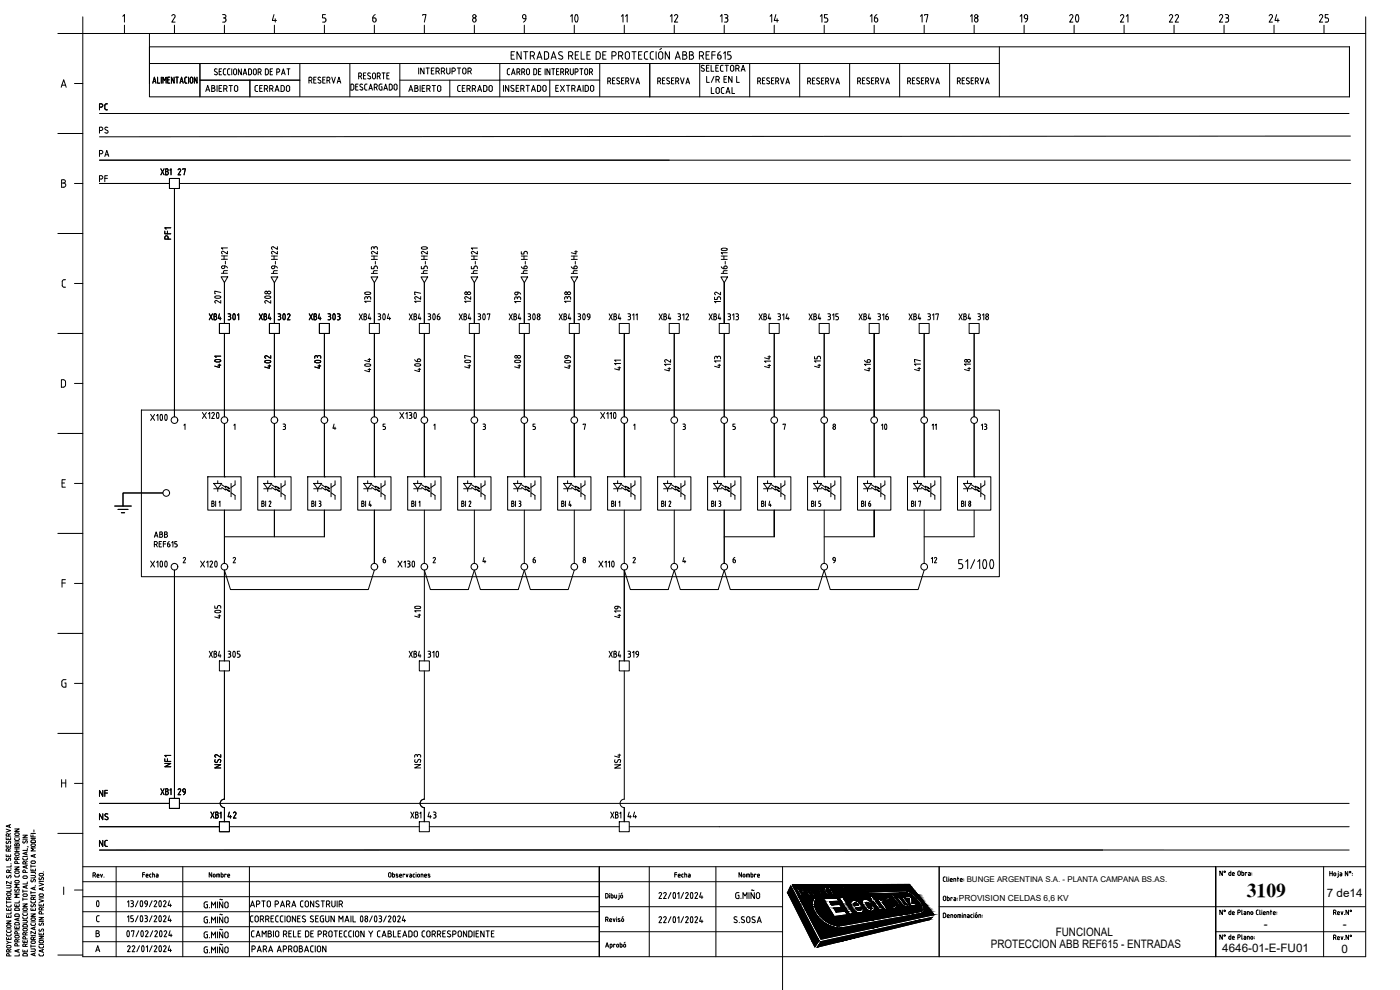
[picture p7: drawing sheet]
<svg xmlns="http://www.w3.org/2000/svg" width="420mm" height="297mm" viewBox="0 0 420 297" stroke-linecap="round" stroke-linejoin="round" font-family="sans-serif">
<defs><g id="words">
<g font-size="7.9">
<text x="167.9" y="8.8">10</text>
<text x="318.2" y="8.8">20</text>
</g>
<g font-size="7.1">
<text x="68.1" y="93.5" transform="rotate(-90 68.1 93.5)">207</text>
<text x="82.9" y="93.5" transform="rotate(-90 82.9 93.5)">208</text>
<text x="66" y="98.1">301</text>
<text x="81.1" y="98.1">302</text>
<text x="96" y="98.1">303</text>
<text x="111.1" y="98.1">304</text>
<text x="125.9" y="98.1">306</text>
<text x="141.1" y="98.1">307</text>
<text x="155.9" y="98.1">308</text>
<text x="171.1" y="98.1">309</text>
<text x="68.1" y="112.5" transform="rotate(-90 68.1 112.5)">401</text>
<text x="82.9" y="112.9" transform="rotate(-90 82.9 112.9)">402</text>
<text x="98.1" y="112.5" transform="rotate(-90 98.1 112.5)">403</text>
<text x="128.1" y="113.6" transform="rotate(-90 128.1 113.6)">406</text>
<text x="158" y="112.5" transform="rotate(-90 158 112.5)">408</text>
<text x="68.1" y="187.7" transform="rotate(-90 68.1 187.7)">405</text>
<text x="128.1" y="186.6" transform="rotate(-90 128.1 186.6)">410</text>
<text x="66" y="199.3">305</text>
<text x="127" y="199.3">310</text>
<text x="25" y="274.1">0</text>
</g>
<g font-size="6.6">
<text x="28.6" y="42">PS</text>
<text x="112.9" y="92.1" transform="rotate(-90 112.9 92.1)">130</text>
<text x="112.9" y="113.6" transform="rotate(-90 112.9 113.6)">404</text>
<text x="142.9" y="112.5" transform="rotate(-90 142.9 112.5)">407</text>
<text x="172.9" y="112.9" transform="rotate(-90 172.9 112.9)">409</text>
<text x="44.1" y="128.1">X100</text>
<text x="261.8" y="130.9">10</text>
<text x="28.6" y="248">NS</text>
</g>
<text font-size="5.9" x="374.2" y="269">3109</text>
<g font-size="5.3">
<text x="110.8" y="7.8">6</text>
<text x="154.5" y="7.8">9</text>
<text x="200" y="7.8">12</text>
<text x="214.8" y="7.8">13</text>
<text x="230" y="7.8">14</text>
<text x="244.8" y="7.8">15</text>
<text x="260" y="7.8">16</text>
<text x="275.2" y="7.8">17</text>
<text x="290" y="7.8">18</text>
<text x="304.8" y="7.8">19</text>
<text x="335.1" y="7.8">21</text>
<text x="349.6" y="7.8">22</text>
<text x="364.8" y="7.8">23</text>
<text x="379.6" y="7.8">24</text>
<text x="394.8" y="7.8">25</text>
<text x="28.6" y="48.3">PA</text>
<text x="56.4" y="239.9" transform="rotate(-90 56.4 239.9)">29</text>
</g>
<g font-size="4.9">
<text x="189.1" y="7.8" transform="rotate(-90 189.1 7.8)">11</text>
<text x="75.1" y="28.6">CERRADO</text>
<text x="136.2" y="28.6">CERRADO</text>
<text x="28.6" y="34.2">PC</text>
<text x="46.9" y="53.6">XB1</text>
<text x="52.2" y="53.6">27</text>
<text x="28.6" y="55.7">PF</text>
<text x="52.2" y="73" transform="rotate(-90 52.2 73)">PF1</text>
<text x="159.1" y="83.3" transform="rotate(-90 159.1 83.3)">h6-H5</text>
<text x="127" y="92.1" transform="rotate(-90 127 92.1)">127</text>
<text x="142.2" y="92.1" transform="rotate(-90 142.2 92.1)">128</text>
<text x="172.2" y="92.1" transform="rotate(-90 172.2 92.1)">138</text>
<text x="61.7" y="97">XB4</text>
<text x="76.6" y="97">XB4</text>
<text x="91.7" y="97">XB4</text>
<text x="106.5" y="97">XB4</text>
<text x="121.7" y="97">XB4</text>
<text x="136.5" y="97">XB4</text>
<text x="151.7" y="97">XB4</text>
<text x="166.5" y="97">XB4</text>
<text x="181.7" y="97">XB4</text>
<text x="196.5" y="97">XB4</text>
<text x="202.1" y="97">312</text>
<text x="211.7" y="97">XB4</text>
<text x="217.3" y="97">313</text>
<text x="226.5" y="97">XB4</text>
<text x="232.1" y="97">314</text>
<text x="241.7" y="97">XB4</text>
<text x="247.3" y="97">315</text>
<text x="256.5" y="97">XB4</text>
<text x="262.1" y="97">316</text>
<text x="271.6" y="97">XB4</text>
<text x="277.3" y="97">317</text>
<text x="286.5" y="97">XB4</text>
<text x="292.1" y="97">318</text>
<text x="202.1" y="112.5" transform="rotate(-90 202.1 112.5)">412</text>
<text x="232.1" y="111.5" transform="rotate(-90 232.1 111.5)">414</text>
<text x="262.1" y="112.5" transform="rotate(-90 262.1 112.5)">416</text>
<text x="292.1" y="112.5" transform="rotate(-90 292.1 112.5)">418</text>
<text x="297" y="130.2" transform="rotate(-90 297 130.2)">13</text>
<text x="113.6" y="170">6</text>
<text x="158.7" y="170">6</text>
<text x="218.7" y="170">6</text>
<text x="52.2" y="231.4" transform="rotate(-90 52.2 231.4)">NF1</text>
<text x="46.9" y="239.5">XB1</text>
<text x="28.6" y="240.2">NF</text>
<text x="62.1" y="246.6">XB1</text>
<text x="67.4" y="246.6">42</text>
<text x="122.1" y="246.6">XB1</text>
<text x="127.4" y="246.6">43</text>
<text x="182" y="246.6">XB1</text>
<text x="187.3" y="246.6">44</text>
<text x="28.6" y="255.1">NC</text>
</g>
<g font-size="4.4">
<text x="281.9" y="130.2" transform="rotate(-90 281.9 130.2)">11</text>
<text x="45.2" y="162.3">ABB</text>
<text x="248" y="170">9</text>
<text x="278.3" y="170">12</text>
</g>
<g font-size="3.5">
<text x="398.2" y="269">7 de14</text>
<text x="316.9" y="280.8">FUNCIONAL</text>
<text x="379.3" y="278.5">-</text>
<text x="403" y="278.5">-</text>
<text x="297.4" y="284.5">PROTECCION ABB REF615 - ENTRADAS</text>
<text x="366.8" y="285.6">4646-01-E-FU01</text>
<text x="402.6" y="285.9">0</text>
</g>
<text font-size="2.5" x="287.8" y="270.2">PROVISION CELDAS 6,6 KV</text>
<text font-size="2.4" x="290.1" y="264.7">BUNGE ARGENTINA S.A. - PLANTA CAMPANA BS.AS.</text>
</g></defs>
<!-- layer: 0 -->
<g fill="none" stroke="#000" stroke-width=".3">
<path d="M24.8 10.1h385.1v276.9h-385.1zM44.9 10.1v15M50.9 53.5h2.9v3.1h-2.9zM52.4 56.6v68.4M66.5 77.8h1.8M66.5 76.8h1.8M66.9 79.8h.5M66.9 79.8a.46 .46 0 0 0-.3 .5 .46 .46 0 0 0 .5 .4 .46 .46 0 0 0 .4-.5l-.1-.4M67.2 76.8v1M67.4 79.8l.5 .2 .4 .4M67.6 78.4v.8M68.3 75.4v.8l-1.2-.8h-.4l-.2 .4 .3 .4"/>
<path d="M68.3 74.4h-1.8l.4 .4M81.4 77.8h1.8M81.4 76.8h1.8M81.5 75.8l.3 .4M82.3 76.8v1M82.5 79.8l-.1 .6-.3 .2M82.7 78.4v.8M83.2 75.4v.8l-1.3-.8-.4 .4M83.2 74v.8l-1.3-.8-.4 .4 .3 .4M111.5 79.9v.7h.8v-.6l.3-.2 .6 .2 .1 .6M111.5 77.8h1.8M111.5 76.8h1.8"/>
<path d="M111.5 74.4v.4M111.5 74.4l.4-.4 .4 .4M112.3 74.4l.2-.3h.6l.2 .7M112.3 74.4v.2M112.3 76.8v1M112.6 78.4v.8M113.3 75.4v.8l-1.4-.8-.4 .4 .3 .4M126.4 77.8h1.8M126.4 76.8h1.8M126.6 74.2l.8-.2 .8 .3a1 1 0 0 1-1.7 0zM127.3 76.8v1M127.7 79.8l.5 .2v.6"/>
<path d="M127.7 78.4v.8M127.7 79.8l-.4 .2v.6h-.9v-.7M128.2 75.4v.8l-1.3-.8-.4 .4 .3 .4M141.5 79.9v.7h.8v-.6l.4-.2 .5 .2 .1 .6M141.5 77.8h1.8M141.5 76.8h1.8M141.5 75.8l.3 .4M142.3 76.8v1M142.7 78.4v.8M143.3 75.4v.8l-1.4-.8-.4 .4M143.3 74.4h-1.8l.3 .4M171.4 77.8h1.8"/>
<path d="M171.4 76.8h1.8M172.3 76.8v1M172.4 79.9a.45 .45 0 0 1 .7 0 .45 .45 0 0 1-.2 .7h-.6zM172.5 75.5h.7M172.7 78.4v.8M172.9 75.2v1l-1.5-.4M216.5 77.8h1.7M216.5 76.8h1.7M216.6 74.6l.8-.2 .8 .3a1 1 0 0 1-1.7 0zM217.3 76.8v1M217.4 79.9a.45 .45 0 0 1 .7 0 .45 .45 0 0 1-.2 .7h-.6zM217.7 78.4v.8"/>
<path d="M218.2 75.8h-1.7l.4 .4M66.5 82h1.8M67.4 84.8v12.2M68.3 81.2h-1.1l-.1 .8M81.4 82h1.8M81.9 80.6h.2M82.3 84.8v12.3M82.4 81.2h.8M82.4 81.2l-.3 .2v.6M83.3 80.4a1.06 1.06 0 0 0-1.8-.2l.4 .4M112.4 84.8v12.3M112.4 81.2h.9"/>
<path d="M112.4 81.2l-.3 .2v.6M126.4 83.1h2l-1.1 1.7zM126.4 82h1.8M127.3 84.8v12.3M127.4 81.2h.8M127.4 81.2l-.3 .2v.6M141.4 83.1h2l-1 1.7zM141.5 82h1.8M142.4 84.8v12.3M142.4 81.2h.9M142.4 81.2l-.3 .2-.1 .6M157.4 84.8v12.3"/>
<path d="M171.4 83.1h2l-1.1 1.7zM171.4 82h1.8M171.5 80l.3 .4 .5 .2M172.3 84.8v12.3M172.4 81.2h.8M172.4 81.2l-.3 .2v.6M185.9 97.1h2.9v3h-2.9zM200.9 97.1h3v3h-3zM215.9 97.1h3v3h-3zM216.4 83.1h2l-1.1 1.7zM216.5 82h1.7M216.5 80l.3 .4 .5 .2"/>
<path d="M217.3 84.8v12.3v-12.3M217.4 81.2h.8M217.4 81.2l-.3 .2v.6M230.9 97.1h2.9v3h-2.9zM245.9 97.1h3v3h-3zM260.9 97.1h3v3h-3zM275.9 97.1h2.9v3h-2.9zM290.9 97.1h3v3h-3zM67.4 100.1v24.9M82.3 100.1v24.9M97.4 100.1v24.9M127.3 100.1v24.9"/>
<path d="M142.4 100.1v24.9M157.4 100.1v24.9M172.3 100.1v24.9M202.4 100.1v24.9M217.3 100.1v24.9M232.4 100.1v24.9M247.4 100.1v24.9M277.4 100.1v24.9M292.4 100.1v24.9M60.7 123.8l1.2 1.8M61.9 123.8l-1.2 1.8M62.5 124.2l.4-.4v1.8"/>
<path d="M63.9 123.8l.4 .4-.8 1.4h.8M63.9 123.8l-.4 .3M65.5 123.9l-.1-.1a1 1 0 0 0 0 1.7h.1M65.5 123.9l.2 .8-.2 .8M67.4 127v16.1M70.2 127.6l.3-.4v1.7M82.3 127v16.1M85 127.2l.6 .2v.4l-.3 .2M85.1 128h.2M85.3 127.9l.3 .2v.6l-.6 .2M97.4 127v16.1M100.3 127.2l-.4 1.3h.9"/>
<path d="M100.5 128.1v.8M112.4 125v-24.9v24.9M115.6 127.2h-.6v.8h.5l.2 .5-.2 .3-.5 .1M120 123.8l1.2 1.8M121.2 123.8l-1.2 1.8M121.8 124.2l.4-.4v1.8M122.8 123.8l.7 .2v.4l-.3 .2M122.8 125.6h.4M123 124.6h.2M123.2 124.6l.4 .4M123.6 125l-.1 .4-.3 .2M124.4 123.9l.1-.1a1 1 0 0 1 0 1.7l-.3-.8z"/>
<path d="M130.2 127.6l.3-.4v1.7M142.4 127v16.1M145 127.2l.6 .2v.4l-.3 .2M145.1 128h.2M145.3 127.9l.3 .2v.6l-.6 .2M157.4 127v16.1M160.6 127.2h-.6v.8h.5l.2 .5-.2 .3-.5 .1M175 127.4v-.2h.7l-.3 1.7M180.3 123.8l1.2 1.8M181.5 123.8l-1.2 1.8M182.1 124.2l.4-.4v1.8M183.1 124.2l.4-.4v1.8"/>
<path d="M184.7 123.9l.2 .8-.2 .8M184.7 123.9l-.1-.1a.99 .99 0 0 0 0 1.7h.1M187.4 125v-24.9v24.9M190.2 127.6l.3-.4v1.7M202.4 127v16.1M205 127.2l.6 .2v.4l-.3 .2M205.1 128h.2M205.3 127.9l.3 .2v.6l-.6 .2M217.3 127v16.1M220.6 127.2h-.6v.8h.5l.2 .5-.2 .3-.5 .1M232.4 127v16.1M235 127.4v-.2h.7l-.3 1.7"/>
<path d="M247.4 127v16.1M262.4 125v-24.9v24.9M262.4 127v16.1M277.4 127v16.1M292.4 127v16.1M34.4 151.8h5M35.4 152.8h3M36.4 153.8h1M48.9 147.9h-12v3.9M62.4 143.1h9.9v10h-9.9zM63.6 150.3l.6 .2v.4l-.3 .2 .4 .4-.4 .5h-.3zM63.6 151.1h.3"/>
<path d="M64.7 150.3v1.7M65.7 150.7l.3-.4v1.7M67.4 143.1h.1M67.4 153.1v16M77.4 143.1h10v10h-10zM78.6 150.3l.6 .2v.4l-.3 .2 .4 .4-.4 .5h-.3zM78.6 151.1h.3M79.7 150.3v1.7M80.7 150.6l.3-.3 .3 .4-.6 1.3h.6M82.3 143.1h.1M82.3 153.1v8M92.4 143.1h10v10h-10z"/>
<path d="M93.6 150.3l.6 .2v.4l-.3 .2 .4 .4-.4 .5h-.3zM93.6 151.1h.3M94.7 150.3v1.7M95.7 150.3l.6 .2v.4l-.3 .2M95.9 151.1h.1M96 151.1l.3 .1v.6l-.6 .2M97.4 143.1h.1M97.4 153.1v8h-30M107.4 143.1h9.9v10h-9.9zM108.6 150.3l.6 .2v.4l-.3 .2 .4 .4-.4 .5h-.3zM108.6 151.1h.3M109.7 150.3v1.7"/>
<path d="M111 150.3l-.3 1.3h.8M111.2 151.2v.8M112.4 143.1h.1M112.4 143.1v-16.1v16.1M122.4 143.1h10v10h-10zM123.6 150.3l.6 .2v.4l-.3 .2 .4 .4-.4 .5h-.3zM123.6 151.1h.3M124.7 150.3v1.7M125.7 150.7l.3-.4v1.7M127.3 143.1v-16.1v16.1M127.3 143.1h.1M127.3 153.1v16"/>
<path d="M137.4 143.1h10v10h-10zM138.6 150.3l.6 .2v.4l-.3 .2 .4 .4-.4 .5h-.3zM138.6 151.1h.3M139.7 150.3v1.7M140.7 150.6l.3-.3 .3 .4-.6 1.3h.6M142.4 143.1h.1M142.4 153.1v16M152.4 143.1h9.9v10h-9.9zM153.6 150.3l.6 .2v.4l-.3 .2 .4 .4-.4 .5h-.3zM153.6 151.1h.3M154.7 150.3v1.7M155.7 152h.3"/>
<path d="M155.7 150.3h.3M155.9 151.1h.1M156 150.3l.3 .4-.3 .4 .3 .1v.6l-.3 .2M157.4 143.1h.1M157.4 153.1v16M167.4 143.1h10v10h-10zM168.6 150.3l.6 .2v.4l-.3 .2 .4 .4-.4 .5h-.3zM168.6 151.1h.3M169.7 150.3v1.7M171 150.3l-.3 1.3h.7M171.2 151.2v.8M172.3 143.1v-16.1v16.1"/>
<path d="M172.3 143.1h.1M172.3 153.1v16M182.4 143.1h10v10h-10zM183.6 151.1h.3M183.9 150.3h-.3v1.7h.3M183.9 150.3l.3 .4-.3 .4 .4 .4-.4 .5M184.7 150.3v1.7M185.7 150.7l.3-.4v1.7M187.4 143.1v-16.1v16.1M187.4 143.1h.1M187.4 153.1v16M197.4 143.1h9.9v10h-9.9z"/>
<path d="M198.6 151.1h.3M198.9 150.3h-.3v1.7h.3M198.9 150.3l.3 .4-.3 .4 .4 .4-.4 .5M199.7 150.3v1.7M200.7 150.6l.5-.2 .1 .5M201.3 150.9l-.6 1.1h.6M202.4 143.1h.1M202.4 153.1v16M212.4 143.1h10v10h-10zM213.6 150.3l.6 .2v.4l-.3 .2 .4 .4-.4 .5h-.3zM213.6 151.1h.3M214.7 150.3v1.7"/>
<path d="M215.7 150.3l.6 .2v.4l-.3 .2M215.9 151.1h.1M216 151.1a.48 .48 0 0 1 .3 .5 .48 .48 0 0 1-.6 .4M217.3 143.1h.1M217.3 153.1v16M227.4 143.1h10v10h-10zM228.6 150.3l.6 .2v.4l-.3 .2 .4 .4-.4 .5h-.3zM228.6 151.1h.3M229.7 150.3v1.7M231 150.3l-.3 1.3h.7M231.2 151.2v.8M232.4 143.1h.1"/>
<path d="M242.4 143.1h9.9v10h-9.9zM243.6 150.3l.6 .2v.4l-.3 .2 .4 .4-.4 .5h-.3zM243.6 151.1h.3M244.7 150.3v1.7M246.2 150.3h-.5v.8a.47 .47 0 0 1 .6 .3 .47 .47 0 0 1-.3 .6h-.3M247.4 143.1h.1M247.4 153.1v16M257.4 143.1h10v10h-10zM258.6 150.3l.6 .2v.4l-.3 .2 .4 .4-.4 .5h-.3zM258.6 151.1h.3M259.7 150.3v1.7M260.7 151.1h.3a.39 .39 0 0 1 .3 .5 .39 .39 0 0 1-.5 .2z"/>
<path d="M261.2 150.3l-.5 .8M262.4 143.1h.1M272.4 143.1h10v10h-10zM273.6 150.3l.6 .2v.4l-.3 .2 .4 .4-.4 .5h-.3zM273.6 151.1h.3M274.7 150.3v1.7M275.7 150.5v-.2h.6l-.3 1.7M277.4 143.1h.1M277.4 153.1v16M287.4 143.1h10v10h-10zM288.6 150.3l.6 .2v.4l-.3 .2 .4 .4-.4 .5h-.3zM288.6 151.1h.3"/>
<path d="M289.7 150.3v1.7M290.9 151.1a.37 .37 0 0 1 .4 .4 .37 .37 0 0 1-.5 .3zM292.4 143.1h.1M292.4 153.1v8h-15M45.2 168.3l1.2 1.8M46.4 168.3l-1.2 1.8M47 168.7l.4-.4v1.8M48.2 168.4h.1a1 1 0 0 1 0 1.7l-.1-.1M48.2 168.4l-.2 .8 .2 .8M49.6 168.4h.1a.99 .99 0 0 1 0 1.7l-.3-.9zM52.4 171.1v68.5M55 167.5l.3-.3 .4 .4-.7 1.3h.7"/>
<path d="M60.2 168.3l1.2 1.8M61.4 168.3l-1.2 1.8M62 168.7l.4-.4v1.8M63 168.6l.4-.3 .4 .4-.8 1.4h.8M64.6 168.4h.1a1 1 0 0 1 0 1.7l-.3-.9zM70 167.5l.3-.3 .4 .4-.7 1.3h.7M112.4 169.1v-16v16M112.4 171.1l-1.9 5.8h-41.3l-1.8-5.8v27.2M119.4 168.3l1.2 1.8M120.6 168.3l-1.2 1.8M121.2 168.7l.4-.4v1.8M122.2 168.3l.8 .2v.4l-.3 .2"/>
<path d="M122.4 169.1h.3M122.7 169.1l.3 .2v.6l-.8 .2M123.8 168.4h.1a1 1 0 0 1 0 1.7l-.3-.9zM130 167.5l.3-.3 .4 .4-.7 1.3h.7M145.3 167.2l-.4 1.3h.9M145.5 168.1v.8M172.3 171.1l-1.8 5.8h-11.3l-1.8-5.8-1.9 5.8h-11.3l-1.8-5.8-1.9 5.8h-11.3l-1.9-5.8v27.2M179.7 168.3l1.2 1.8M180.9 168.3l-1.2 1.8M181.5 168.7l.4-.4v1.8M182.5 168.7l.4-.4v1.8M183.7 168.4h.1a1 1 0 0 1 0 1.7l-.3-.9z"/>
<path d="M190 167.5l.3-.3 .4 .4-.7 1.3h.7M205.3 167.2l-.4 1.3h.9M205.5 168.1v.8M217.3 161.1h15.1M232.4 161.1v-8v8M247.4 161.1h15M262.4 161.1v-8v8M277.4 171.1l-1.9 5.8h-26.3l-1.8-5.8-1.9 5.8h-26.3l-1.9-5.8-1.8 5.8h-11.3l-1.8-5.8-1.9 5.8h-11.3l-1.8-5.8v27.2M288.8 167.9h-1.1v1.2h.6a.77 .77 0 0 1 .6 .8 .77 .77 0 0 1-.6 .7h-.6M289.8 168.5l.6-.6v2.7M292.5 167.9l-1.2 2.7M293.4 168.5l.6-.6v2.7"/>
<path d="M295.2 168.1l.3-.2a1.8 1.8 0 0 1 0 2.7l-.3-.1-.3-1zM297.3 168.1l.3-.2a1.8 1.8 0 0 1 0 2.7l-.3-.1-.3-1zM62.8 195.4l1 1.8M63.8 195.4l-1 1.8M122.8 195.4l1 1.8M123.8 195.4l-1 1.8M124.2 196.2h.4M124.6 195.4h-.4v1.8h.4M182.8 195.4l1 1.8M183.8 195.4l-1 1.8M184.2 195.4l.7 .2v.4l-.2 .2 .3 .5-.3 .5h-.5zM184.2 196.2h.4"/>
<path d="M185.8 195.4l-.3 1.4h.8M185.9 198.3h2.9v3h-2.9zM186.1 196.4v.8M67.4 201.3v38.5a1.26 1.26 0 0 0-1.3 1.2 1.26 1.26 0 0 0 1.3 1.3M127.3 201.3l.1 38.5a1.26 1.26 0 0 0-1.3 1.2 1.26 1.26 0 0 0 1.3 1.3M187.4 201.3v38.5a1.26 1.26 0 0 0-1.3 1.2 1.26 1.26 0 0 0 1.3 1.3M50.9 239.6h2.9v3h-2.9zM65.8 246.5h3.1v3.1h-3.1zM125.8 246.5h3.1v3.1h-3.1zM185.9 246.5h2.9v3.1h-2.9zM24.8 260.1h385.1M24.8 264.5h210.1"/>
<path d="M24.8 278.1h155.1M24.8 273.6h155.1M24.8 269h155.1M34.9 260.1v26.9M54.9 260.1v26.9M74.9 260.1v26.9M179.9 272.1h55M179.9 279.6h55M194.8 260.1v26.9M214.9 260.1v26.9M234.9 260.1v36.9M237.3 265.8l8.5 16.4-1.3 1.9-8.2-16.3z"/>
<path d="M237.8 265.5l35.2-.1 7.3 9-33.9 7.4zM239 266.4h1.4a.84 .84 0 0 1 .8 .5 .84 .84 0 0 1-.2 .9h-.7l.6 1.1h-.6zM239.7 266.7h.5a.45 .45 0 0 1 .3 .8h-.4zM241.4 266.4l1.8 .1 .4 .6v.4l1 1.3h-.5l-.7-1h-.7l.7 1-.5 .1zM242.1 266.7h.7l.3 .6-.6 .1zM244.4 266.3a1.91 1.91 0 0 1 1.9 2.4 1.93 1.93 0 0 1-1.9-2.4zM244.4 269.3l.6 .2a4.3 4.3 0 0 0 1 5.3 7.7 7.7 0 0 0 6.8 2.9l23.3-4.2a.72 .72 0 0 0 .6-.4 .72 .72 0 0 0-.1-.8 8 8 0 0 0-4.7-4.5l-11.4 .5-.3-.6 11.7-.4a7.8 7.8 0 0 1 5.4 5.6l-.2 .7-.7 .5-23.2 4.2a8.6 8.6 0 0 1-9.4-7l.1-.8zM244.8 266.7a1.47 1.47 0 0 1 1.1 1.7l-.9-.9zM246.1 266.3l.6-.1 .9 .8-.2-.8h.6l.1 1.3 .7 1.1h-.6l-.5-.9zM247.1 269.6l4-.2 .6 1-2.7 .1 .6 1 2.4-.1 .6 .9-2.4 .2 .8 1.2 2.6-.3 .7 1.1-4 .5zM248.4 266.2l1.4-.1 .3 .5h-.8l.3 .5h.7l.3 .4h-.7l.3 .6h.9l.2 .4h-1.3zM251.6 277.8h.1"/>
<path d="M251.8 269.3h1.2l3.1 4.9-1.1 .2zM252.3 266.8l-.3-.3a.58 .58 0 0 0-.6-.5 .58 .58 0 0 0-.5 .6 2.02 2.02 0 0 0 2 1.8 .49 .49 0 0 0 0-.6 .49 .49 0 0 0-.5-.2l.1 .4a1.55 1.55 0 0 1-1.1-1.5l.5 .4 .4-.1M252.8 266.1a1.05 1.05 0 0 1 1.4 .7h-.3l-.5-.3a1.36 1.36 0 0 0 .9 1.6v-.5a.47 .47 0 0 1 .6 .3 .47 .47 0 0 1-.3 .6 2.3 2.3 0 0 1-1.8-2.4zM254.3 266.1h.5l1.4 2.1h-.5zM255.6 270.4a2.58 2.58 0 0 1 3.3 1.7l-2.1 .3 .5 .5a.52 .52 0 0 0 .6 .3 .52 .52 0 0 0 .4-.5l.8-.1a1.2 1.2 0 0 1-.6 1.4 1.2 1.2 0 0 1-1.5-.3l-.9-.8a1.97 1.97 0 0 1-.5-2.5zM255.9 266.1a1.75 1.75 0 0 1 1.7 2.1 1.74 1.74 0 0 1-1.7-2.1zM256.2 266.3a1.42 1.42 0 0 1 1 1.6l-.8-.8zM256.4 271h.5l.7 .6-1.2 .2zM257.4 266.1h.4l1.2 1-.7-1h.4l1.3 1.9-.3 .1-1.3-1.1 .8 1.1-.4 .1zM259 269.9a2.26 2.26 0 0 1 2.8 1.1l-1 .2a.52 .52 0 0 0-.4-.4 .52 .52 0 0 0-.5 .2l.8 1.3a.48 .48 0 0 0 .4 .4 .48 .48 0 0 0 .5-.3l-.3-.6 .9-.1a1.09 1.09 0 0 1 0 1.5 1.09 1.09 0 0 1-1.5 0 2.6 2.6 0 0 1-1.7-3.3zM263.4 272.5l.6 .5h.7M264.5 272.3l.6 .7-.5 .1"/>
<path d="M264.5 272.3l-.4-.2-1.2-1.7h.4l-.4-.6h-.5l-.6-.9-.9 .1 .6 .9h-.4l.5 .6h.4l1.5 2.1M265.5 270.5l-.4 .1-.1 .4 1.3 1.8-.8 .1-2.3-3.2h.9l.3 .3 .4-.5 .7 1M266 269.5a2.57 2.57 0 0 1 3 2.1 .83 .83 0 0 1-.3 1 .83 .83 0 0 1-1.1-.2l-1.2-1.2a1.5 1.5 0 0 1-.4-1.7zM266.6 269.9l1 .3 .7 .8a.48 .48 0 0 1 .1 .8 .48 .48 0 0 1-.7 0l-1.1-.8-.2-.6zM267.3 268.3h.7l2.8 3.9-.6 .1zM268.7 272.7l.8-.1 .3 .4h-.7l1.1 .4 .4 .6-.1 .4-.7-.1-.4-.5 .3-.1 .3 .3 .1-.1-.9-.4-.6-.6zM269.2 269.2h.7l1.4 1.9 .6 .3v-.3l-1.4-1.9 .7-.1 2 2.8-.6 .1-.3-.4v.3a.9 .9 0 0 1-1.4-.4zM269.2 272.5h.1M270.7 274.1l.3-.1 .2 .3zM271 272.6l.5-.1 .3 .5-.4 .2zM271.5 269.1l1.7-.1 .5 .5 .1 1.6 .9-.1 .5 .6-1.7 .3-.5-.8-.1-1.5-.9 .1zM272.2 273.2l.7 .8-.3 .1-.5-.6-.4-.1 .6 .7-.4 .1-1.2-1.8a.82 .82 0 0 1 .9-.1 .82 .82 0 0 1 .4 .8l.2 .1"/>
<path d="M272.4 272.1h.4l1.1 1.4 .4-.1 .3 .3-.8 .2zM272.8 273.7l.3-.1 .2 .3-.3 .1zM274.4 273.4l.6 .2-.3 .1zM281.9 272.1h127.8M281.9 260.1v26.9M364.7 279.6h45M397.2 260.1v26.9M24.8 282.6h155.1M179.9 287v-26.9v26.9M246.4 282.5l33.4-7.3-.8 .7-33.8 8.3zM364.9 287v-26.9v26.9"/>
<circle cx="67.4" cy="126" r="1"/>
<circle cx="82.4" cy="126" r="1"/>
<circle cx="97.4" cy="126" r="1"/>
<circle cx="112.4" cy="126" r="1"/>
<circle cx="127.4" cy="126" r="1"/>
<circle cx="142.4" cy="126" r="1"/>
<circle cx="157.4" cy="126" r="1"/>
<circle cx="172.4" cy="126" r="1"/>
<circle cx="187.4" cy="126" r="1"/>
<circle cx="202.4" cy="126" r="1"/>
<circle cx="217.4" cy="126" r="1"/>
<circle cx="232.4" cy="126" r="1"/>
<circle cx="247.4" cy="126" r="1"/>
<circle cx="250.3" cy="128.4" r=".43"/>
<circle cx="250.4" cy="127.6" r=".37"/>
<circle cx="277.4" cy="126" r="1"/>
<circle cx="292.4" cy="126" r="1"/>
<circle cx="49.9" cy="147.9" r="1"/>
<circle cx="291" cy="150.7" r=".33"/>
<circle cx="52.4" cy="170" r="1"/>
<circle cx="67.4" cy="170" r="1"/>
<circle cx="112.4" cy="170" r="1"/>
<circle cx="127.4" cy="170" r="1"/>
<circle cx="142.4" cy="170" r="1"/>
<circle cx="157.4" cy="170" r="1"/>
<circle cx="172.4" cy="170" r="1"/>
<circle cx="175.3" cy="168.4" r=".43"/>
<circle cx="175.4" cy="167.6" r=".37"/>
<circle cx="187.4" cy="170" r="1"/>
<circle cx="202.4" cy="170" r="1"/>
<circle cx="217.4" cy="170" r="1"/>
<circle cx="247.4" cy="170" r="1"/>
<circle cx="277.4" cy="170" r="1"/>
</g>
<!-- layer: TEXTOS -->
<g fill="none" stroke="#000" stroke-width=".3">
<path d="M24.8 5.1v5h-7.4M36.9 4.9l.4-.5v2.2M37.3 7.6v2.5M51.6 4.8a.51 .51 0 0 1 .6-.4 .51 .51 0 0 1 .3 .7M52.4 7.6v2.5M52.5 5.1l-.9 1.5h1M66.8 4.4h.5a.5 .5 0 0 1 .5 .5 .5 .5 0 0 1-.5 .5M67 5.4h.3M67.3 5.4a.64 .64 0 0 1 .5 .6 .64 .64 0 0 1-.5 .6h-.5M67.4 7.6v2.5M82.2 4.4l-.5 1.7h1.3M82.3 7.6v2.5"/>
<path d="M82.6 5.6v1M97.4 7.6v2.5M97.7 4.4h-.9v1h.8l.2 .5a.56 .56 0 0 1-.5 .7h-.5M112.4 7.6v2.5M126.9 4.6v-.2h1l-.6 2.2M127.3 7.6v2.5M142.4 7.6v2.5M157.4 7.6v2.5M187.4 7.6v2.5M202.4 7.6v2.5M217.3 7.6v2.5M232.4 7.6v2.5"/>
<path d="M247.4 7.6v2.5M262.4 7.6v2.5M277.4 7.6v2.5M292.4 7.6v2.5M307.4 7.6v2.5M337.4 7.6v2.5M352.4 7.6v2.5M367.4 7.6v2.5M382.4 7.6v2.5M397.4 7.6v2.5M409.9 5.1v5M18.4 26.2l.7-2.3 .8 2.3"/>
<path d="M18.6 25.6h1M22.4 25.1h2.4M17.4 40.1h7.4M18.5 53.9h.6a.5 .5 0 0 1 .5 .5 .5 .5 0 0 1-.5 .5 .62 .62 0 0 1 .6 .6 .62 .62 0 0 1-.6 .7h-.6zM18.5 54.9h.6M22.4 55.1h2.4M17.4 70.1h7.4M19.2 86.2h.5M19.2 83.9h.5M19.2 83.9l-.5 .6 .1 1.4 .4 .3M22.4 85.1h2.4M17.4 100.1h7.4"/>
<path d="M18.4 113.9l.9 .1 .3 .3v1.5l-.3 .3-.9 .1zM22.4 115h2.4M17.4 130.1h7.4M18.6 144.9h.8M19.6 143.9h-1v2.3h1M22.4 145.1h2.4M17.4 160h7.4M18.6 174.9h1M19.6 173.9h-1v2.3M22.4 175.1h2.4M46.8 162.5h-.5v1.6M46.9 163.4l.3 .7"/>
<path d="M48.5 162.5h-.7v1.6h.7M49.7 162.5h-.7v1.6M50.3 163.7l.3 .4 .4-.4M51.5 162.8l.4-.3v1.6M53.1 162.5h-.7v.7h.6l.2 .5-.2 .4h-.6M17.4 190.1h7.4M19.8 203.9l-.9 .1-.3 .6 .1 1.4 1.1 .2v-1.3h-.4M22.4 205h2.4M17.4 220.1h7.4M18.5 233.9v2.3M18.5 234.9h1.2M19.7 233.9v2.3"/>
<path d="M22.4 235.1h2.4M1.9 256.4v.6h1.3v-.6M1.9 253.6v.6h1.3v-.6M1.9 251.3v.6h1.3v-.6M1.9 248.8l1.3 .4-1.3 .5M1.9 257.5v.6h.5M1.9 252.4v.6h.5M2.4 258.1l.6-.6 .2 .3-.1 .4M2.4 253l.6-.6 .2 .3-.1 .4M2.4 251.5v.4M2.4 253.7v.5M2.4 256.6v.4"/>
<path d="M2.6 255.4v-.6l-.6-.1-.1 .7h1.3M2.6 250.9v-.6l-.6-.1-.1 .7h1.3M2.8 247.6v.6M3.2 247.4l-1.3 .5 1.3 .4M3.2 254.6l-.6 .3M3.2 250.1l-.6 .3M3.2 259.1h.1M3.3 259.5v.6h-1.3M4.4 251.6l.1 .4 .3 .2M4.4 248.7h1.4l-1.4 .8h1.4M4.4 255.5h1.4M4.4 254.7h1.4"/>
<path d="M4.4 254.3h1.4M4.4 252.6h1.4M4.4 251.1h1.4M4.5 253.3l.4-.1 .1 .2 .2-.3h.4l.2 .7h-1.4zM4.5 256.1l.9-.2 .4 .4-.2 .3-.8 .1-.3-.2zM4.5 250.1l.9-.2 .4 .4-.2 .3-.8 .1-.3-.2zM5 253.4v.4M5 254.7v.8M5.2 259.1l-.1-.6-.5-.1-.2 .7h1.4M5.2 257.9l-.1-.6-.5-.1-.2 .7h1.4M5.8 251.6l-.2 .5-.8 .1M5.8 257.1l-.6 .3"/>
<path d="M6.9 250.6h1.3l-1.3 .7h1.3M6.9 257.4v.3M6.9 257h1.3M6.9 251.8h1.3M6.9 252.3v.4l.2 .3 .9-.8 .2 .3-.1 .5M7.6 259.2l-.2-.7-.5 .1v.6h1.3M7.8 255.7v.7M7.8 259.8v.6M8.2 259.7l-1.3 .4 1.3 .5M8.2 257.4v.4l-.3 .2h-.7l-.3-.3M8.2 255.6l-1.3 .5 1.3 .4M8.2 254.6v.6h-1.3"/>
<path d="M8.2 258.5l-.6 .3M8.2 254l.3 .1M9.3 250.5v.6h1.3M9.3 259.5v.8M9.3 259.9h1.3M9.3 251.6h1.3M9.3 250.1h1.3M9.3 258.5l1-.2 .3 .4-.1 .3-.8 .1-.4-.2zM9.3 253.4l1-.2 .3 .4-.1 .3-.8 .1-.4-.2zM9.3 252.2l.4-.2 .7 .1 .2 .7h-1.3zM9.9 250.5v.6M10.2 249v.6"/>
<path d="M10.3 256.5v.6M10.6 256.4l-1.3 .4 1.3 .5M10.6 254.4h-1.3l.7 .5-.7 .4h1.3M17.4 250h7.4M2 279.2v.4l.3 .2 .9-.1 .1-.5M2 276.3h1.3l-1.3 .8h1.3M2 274.7v.6h1.3v-.6M2 272.6v.6h1.3v-.6M2 271.5v.4l.3 .2h.9l.1-.6M2 265.7h.9l.4 .3-.2 .4h-1.1M2 270.3v.8M2 278.7h1.3"/>
<path d="M2 270.7h1.3M2 277.7l.9-.2 .4 .4-.2 .3-.7 .1-.4-.2zM2 268.1l.9-.2 .4 .4-.2 .3-.7 .1-.4-.2zM2.1 262.7l-.1 .4 .2 .3 .9-.7 .2 .3-.1 .4M2.6 272.7v.5M2.6 274.8v.5M2.7 269.9v-.6l-.5-.1-.2 .7h1.3M2.7 261.8v-.6l-.5-.1-.2 .7h1.3M3.2 262.2h.1M3.2 260.6h.1M3.3 273.6v.6h-1.3M3.3 266.9v.6h-1.3"/>
<path d="M3.3 264.5v.7l-1.3-.7v.7M3.3 269.1l-.6 .3M3.3 261l-.6 .3M4.4 278v.6h1.4v-.6M4.4 271.4v.6h1.4v-.6M4.4 262.5l.1 .4 .3 .2M4.4 260.1h1.4l-1.4 .8h1.4M4.4 279h1.4M4.4 267.9h1.4M4.5 261.5l.9-.2 .4 .4-.2 .3-.8 .1-.3-.2zM4.5 266.8l-.1 .4 .3 .3 .8-.8 .3 .3-.2 .5M4.6 264.2h1l.1 .5-.3 .2h-.8l-.2-.4z"/>
<path d="M4.8 276.8h.8l.2 .7h-1.4l.1-.5 .3-.2M4.8 274.2l-.3 .2-.1 .6h1.4l-.2-.7-.8-.1M4.8 272.4l-.3 .2-.1 .6h1.4l-.2-.7-.8-.1M5 271.5v.5M5 278.1v.5M5.4 275.5v.7M5.8 275.4l-1.4 .5 1.4 .4M5.8 270.3v.6h-1.4M5.8 268.4h-1.4l.8 .4-.8 .5h1.4M5.8 265.4h-1.4l.8 .4-.8 .5h1.4M5.8 262.5l-.2 .6h-.8M6.9 276.2h.9l.4 .3-.2 .4h-1.1"/>
<path d="M6.9 271.2h1.3l-1.3 .8h1.3M6.9 267v.8M6.9 269.4v.8M6.9 274.1v.2M6.9 275.1v.3M6.9 273.6h1.3M6.9 269.8h1.3M6.9 267.4h1.3M6.9 277.8l.2-.4h.7l.3 .2 .1 .5h-1.3v-.3M6.9 278.7l.9-.1 .4 .3-.2 .4h-.8l-.3-.2zM6.9 272.6l.9-.2 .4 .4-.2 .3-.8 .1-.3-.2zM6.9 268.4l.9-.2 .4 .4-.2 .3-.8 .1-.3-.2z"/>
<path d="M6.9 263l.9-.2 .4 .4-.2 .3-.8 .1-.3-.2zM7.6 261.8v-.6l-.6-.1-.1 .7h1.3M7.8 265.8v.6M8.2 275.1v.4l-.3 .2h-.7l-.3-.3M8.2 274.1v.4l-.3 .2h-.7l-.3-.4M8.2 265.7l-1.3 .4 1.3 .5M8.2 264.6v.6h-1.3M8.2 279.8l-.6 .3M9.3 277.1v.4l.3 .2 .9-.1 .1-.5M9.3 274.2h1.3l-1.3 .8h1.3M9.3 272.6v.6h1.3v-.6M9.3 270.3v.4l.3 .2h.9l.1-.6"/>
<path d="M9.3 262.7h1.2l.1 .3-.1 .4h-1.2M9.3 261.8h1.2l.1 .4M9.3 260.7v.6h1.3v-.6M9.3 267.5v.7M9.3 276.6h1.3M9.3 268.7h1.3M9.3 267.8h1.3M9.3 275.6l1-.2 .3 .4-.1 .3-.8 .1-.4-.2zM9.4 271.4l-.1 .4 .2 .3 .9-.7 .2 .3-.1 .4M9.4 263.9l-.1 .4 .2 .3 .9-.7 .2 .3-.1 .4M9.9 260.9v.4M9.9 272.7v.5"/>
<path d="M10 269.9v-.6l-.5-.1-.2 .7h1.3M10.3 266.2v.7M10.3 278.2v.7M10.6 265.7h.1M10.6 279.5v.7l-1.3-.7v.7M10.6 278.1l-1.3 .5 1.3 .4M10.6 266.1l-1.3 .5 1.3 .4M10.6 269.1l-.6 .3M11.7 279.9v.6h1.4v-.6M11.7 275.3h1.4l-1.4 .7h1.4M11.7 271.2v.6h1.4v-.6M11.7 269.9l1.4 .4-1.4 .5"/>
<path d="M11.7 264.9l1.4 .5-1.4 .4M11.7 276.5h1.4M11.7 269.4h1.4M11.7 264.5h1.4M11.8 268.4l.9-.2 .4 .4-.2 .3-.8 .1-.3-.2zM11.8 262.2l.9-.1 .4 .3-.2 .4h-.8l-.3-.2zM11.8 278.8l-.1 .4 .2 .3 .6-.6M11.8 277l-.1 .4 .2 .3 .6-.6M11.8 263.3l-.1 .4 .2 .3 .6-.6M12.3 271.4v.4M12.5 274.2l-.1-.6-.5-.1-.2 .7h1.4M12.5 273l-.1-.6-.5-.1-.2 .7h1.4"/>
<path d="M12.5 278.9l.5-.1-.1 .7M12.5 277.1l.5-.1-.1 .7M12.5 263.4h.5l-.1 .6M12.7 266.4v.6M13 261.6h.1M13.1 266.3l-1.4 .4 1.4 .5M13.1 272.3l-.6 .3M19.1 266.1v2.3M22.4 267h2.4M27.9 262.6l.6-.1 .1-.5-.7-.1v1.3M28.4 262.6l.3 .6M28.8 279.2l.9 .2v.4l-.4 .2a.5 .5 0 0 1 .5 .5 .5 .5 0 0 1-.5 .5h-.5z"/>
<path d="M29.1 262.8h.6l-.1-.5-.4 .1-.1 .6 .6 .2M30.2 262.3l.3 .9 .3-.9M31.2 263.1v.1M38.2 275.2l.4-.4v1.8M38.2 270.7l.4-.4v1.8M38.2 279.4l.1-.1a1 1 0 0 1 0 1.7l-.3-.8zM39.2 270.3l.8 .1v.4l-.4 .2M39.4 271.1h.2M39.4 279.5v-.2h.8l-.4 1.8M39.6 271.1l.4 .2v.6l-.8 .2M39.9 274.8h-.7v.8h.7l.1 .6-.1 .3-.7 .1M41.4 270.3l-.8 1.8"/>
<path d="M41.4 274.8l-.8 1.8M41.6 279.3l-.8 1.8M42.2 270.4l.1-.1a1 1 0 0 1 0 1.7l-.3-.8zM42.2 274.9l.1-.1a.99 .99 0 0 1 0 1.7l-.3-.8zM42.5 279.4v-.1a1.01 1.01 0 0 1 0 1.7l-.3-.8zM42.8 262.4h.6M43.4 261.8h-.6v1.4M43.4 274.8l.8 .1v.4l-.4 .2M43.5 270.4l.4-.1 .3 .1v.8l-.7-.1zM43.6 275.6h.2M43.7 279.6l.2-.3h.4l.1 .6M43.8 275.6l.4 .2v.6l-.8 .2"/>
<path d="M44.2 271.2l-.1 .5-.5 .4M44.4 279.9l-.8 1.2h.8M44.4 262.6v.1h-.5M44.5 262.6l-.3-.3-.3 .3v.5l.5 .1M45.2 263.2h.1M45.3 262.3l-.4 .2 .1 .5 .2 .2M45.6 274.8l-.8 1.8M45.6 270.3l-.8 1.8M45.8 262.3h.5l.1 .2M45.8 261.8v1.4M45.8 279.3l-.8 1.8M46.3 275.1l.3-.3 .4 .4-.8 1.4h.8"/>
<path d="M46.3 270.5l.3-.2 .4 .4-.8 1.4h.8M46.4 262.5v.7M46.5 279.6l.4-.3 .3 .4-.8 1.4h.8M46.9 262.3l.5 .1 .1 .8-.6-.1v-.3l.6-.1M47.8 274.9l.1-.1a.99 .99 0 0 1 0 1.7l-.3-.8zM47.8 270.3h.1a1 1 0 0 1 0 1.7l-.3-.9zM48 279.4l.1-.1a1 1 0 0 1 0 1.7l-.3-.8zM49 275.1l.4-.3 .4 .2v.4l-.8 1.2h.8M49 270.5l.4-.2 .4 .4-.8 1.4h.8M49.2 279.6l.4-.3 .4 .2v.4l-.8 1.2h.8M50.8 274.8l-.4 1.4h1M50.8 270.3l-.4 1.4h1"/>
<path d="M51 279.3l-.4 1.4h1M51.1 271.3v.8M51.1 275.8v.8M62.3 279.6l-.8 .1-.2 .4v1.1l1 .2v-1h-.3M62.3 275.1l-1 .2a1.35 1.35 0 0 0 .2 1.5l.8 .1v-1h-.3M62.3 270.6l-1 .3a1.35 1.35 0 0 0 .2 1.4l.8 .1v-1h-.3M62.9 272.3v.1M62.9 276.8v.1M63.5 276.9v-1.8l.6 1 .6-1v1.8M63.5 272.4v-1.8l.6 1 .6-1v1.8M63.5 261.8v1.4l-.7-1.4v1.4M64 262.4h.5l-.1 .7-.4-.1z"/>
<path d="M65 263.2v-.9l.9 .1v.8M65.3 270.6v1.8M65.3 275.1v1.8M65.3 279.6v1.8M65.5 262.3v.9M66.4 261.8v1.4h.3M66.4 262.3l.5 .1v.6l-.2 .2M66.8 278.9h-.8M66.8 274.4h-.8M66.8 269.9h-.8M66.9 279.6v1.8l-1-1.8v1.8M66.9 275.1v1.8l-1-1.8v1.8"/>
<path d="M66.9 270.6v1.8l-1-1.8v1.8M67.5 279.8a.5 .5 0 0 1 .6-.2 .5 .5 0 0 1 .4 .5v.8a.5 .5 0 0 1-.5 .5 .5 .5 0 0 1-.5-.5zM67.5 275.3a.5 .5 0 0 1 .6-.2 .5 .5 0 0 1 .4 .5v.8a.5 .5 0 0 1-.5 .5 .5 .5 0 0 1-.5-.5zM67.5 270.9a.5 .5 0 0 1 .6-.3 .5 .5 0 0 1 .4 .5v.8a.5 .5 0 0 1-.5 .5 .5 .5 0 0 1-.5-.5zM67.9 262.4l-.5-.1v.9M68.3 262.7h.6l-.1-.4-.4 .1-.1 .5 .6 .3M75.2 272.1l.6-1.8 .6 1.8M75.4 271.6h.8M75.9 274.8l-.5 .1-.3 .4 .1 1.1 .7 .2M76.3 279.3l-.6 .1-.2 .4v1.1l.8 .2M76.6 275.1a.5 .5 0 0 1 .6-.3 .5 .5 0 0 1 .3 .5v.8a.5 .5 0 0 1-.5 .5 .5 .5 0 0 1-.5-.5zM77 271.3h.5a.5 .5 0 0 0 .5-.5 .5 .5 0 0 0-.5-.5h-.5v1.8"/>
<path d="M78.1 275.8h.5a.5 .5 0 0 0 .5-.5 .5 .5 0 0 0-.5-.5h-.5v1.8M78.6 270.3h1M78.7 275.8l.4 .8M79.1 270.3v1.8M79.7 275.8h.5a.5 .5 0 0 0 .5-.5 .5 .5 0 0 0-.5-.5h-.5v1.8M80.2 270.6a.5 .5 0 0 1 .6-.3 .5 .5 0 0 1 .4 .5v.8a.5 .5 0 0 1-.5 .5 .5 .5 0 0 1-.5-.5zM80.3 275.8l.4 .8M80.5 279.3l.8 .2v.4l-.3 .2a.5 .5 0 0 1 .5 .5 .5 .5 0 0 1-.5 .5h-.5zM81.3 275.6h.6M82.1 279.3v1.8M82.1 274.8h-.8v1.8h.8M82.6 271.3h.5a.5 .5 0 0 0 .5-.5 .5 .5 0 0 0-.5-.5h-.5v1.8"/>
<path d="M82.7 279.6a.5 .5 0 0 1 .6-.3 .5 .5 0 0 1 .4 .5v.8a.5 .5 0 0 1-.5 .5 .5 .5 0 0 1-.5-.5zM83.5 274.8l-.5 .1-.3 .4 .1 1.1 .7 .2M84.2 272.1l.6-1.8 .6 1.8M84.3 271.6h.9M84.9 274.8l-.6 .1-.2 .4 .1 1.1 .7 .2M85.5 274.8v1.8M86 271.3h.5a.5 .5 0 0 0 .5-.5 .5 .5 0 0 0-.5-.5h-.5v1.8M86.2 275.1a.5 .5 0 0 1 .6-.3 .5 .5 0 0 1 .3 .5v.8a.5 .5 0 0 1-.5 .5 .5 .5 0 0 1-.5-.5zM86.6 271.3l.4 .8M87.5 279.3h-.8v1.8h.8M87.6 272.1l.6-1.8 .6 1.8M87.7 271.6h.9"/>
<path d="M88.1 279.3v1.8h.8M88.7 274.8v1.8l-1-1.8v1.8M89.3 275.6h.6M90.1 274.8h-.8v1.8h.8M90.3 279.3h-.8v1.8h.8M91 270.3l-.6 .1-.2 .4v1.1l.8 .2M91.6 274.9a.47 .47 0 0 0-.7 0 .47 .47 0 0 0 0 .7l.6 .3a.49 .49 0 0 1 0 .7 .49 .49 0 0 1-.8-.2M91.6 270.6a.5 .5 0 0 1 .6-.3 .5 .5 0 0 1 .4 .5v.8a.5 .5 0 0 1-.5 .5 .5 .5 0 0 1-.5-.5zM91.7 279.3l.9 .3 .1 1-.3 .4-.7 .1zM94 274.9a.47 .47 0 0 0-.7 0 .47 .47 0 0 0 .1 .7l.5 .3a.5 .5 0 0 1 0 .7 .5 .5 0 0 1-.8-.2M94.1 279.3h-.8v1.8h.8M94.2 270.3v1.8l-1-1.8v1.8"/>
<path d="M94.7 275.6h.6M95.5 274.8h-.8v1.8h.8M95.7 270.4a.48 .48 0 0 0-.7 0 .48 .48 0 0 0 0 .7l.6 .3a.5 .5 0 0 1-.1 .7 .5 .5 0 0 1-.7-.2M96.4 270.3h1M96.9 270.3v1.8M97.1 274.8l-.7 .1-.3 .4 .1 1.1 .9 .2v-1h-.3M97.7 274.8v1.3a.5 .5 0 0 0 .5 .5 .5 .5 0 0 0 .5-.5v-1.3M98 271.3h.5a.5 .5 0 0 0 .5-.5 .5 .5 0 0 0-.5-.5h-.5v1.8M98.6 271.3l.4 .8M99.6 270.3v1.3a.5 .5 0 0 0 .5 .5 .5 .5 0 0 0 .5-.5M99.7 279.8v.8M99.7 279.8a.5 .5 0 0 0-.5-.5 .5 .5 0 0 0-.5 .5v.8a.51 .51 0 0 0 .5 .5 .51 .51 0 0 0 .5-.5"/>
<path d="M100.3 279.3h1M100.3 274.8v1.8l-1-1.8v1.8M100.6 270.3v1.3M100.8 279.3v1.8M101.2 270.3v1.8M101.7 276.6v-1.8l.6 1 .6-1v1.8M101.8 271.3h.5a.5 .5 0 0 0 .5-.5 .5 .5 0 0 0-.5-.5h-.5v1.8M102.4 271.3l.4 .8M102.7 279.3h-.8v1.8h.8M103.3 279.8v.9M103.5 276.6l.6-1.8 .6 1.8M103.7 276.1h.9"/>
<path d="M104.1 279.3l-.6 .1-.2 .4M105.3 274.8v1.8M105.5 279.3l-.6 .1-.2 .4v1.1l.8 .2M105.9 274.8v1.8h.8M106.1 279.3v1.8M106.7 279.6a.5 .5 0 0 1 .6-.3 .5 .5 0 0 1 .4 .5v.8a.51 .51 0 0 1-.5 .5 .51 .51 0 0 1-.5-.5zM108.3 274.9l.1-.1a1 1 0 0 1 0 1.8l-.3-.9zM109.3 279.3v1.8l-1-1.8v1.8M110.7 279.3l.6 .9 .6-.9M111.7 274.8l-.8 1.8M112.5 274.9l.1-.1a1 1 0 0 1 0 1.8l-.3-.9zM113.7 274.8l.8 .2v.4l-.4 .2"/>
<path d="M113.9 275.6h.2M114.1 279.3l-.6 .1-.2 .4v1.1l.8 .2M114.1 275.6l.4 .4M114.5 276v.2M114.5 276.2l-.2 .3-.6 .1M115.9 274.8l-.8 1.8M116.5 279.3l.8 .2v.4l-.3 .2a.5 .5 0 0 1 .5 .5 .5 .5 0 0 1-.5 .5h-.5zM116.8 261.9h.4l.2 .3-.1 .8-.3 .2-.4-.4zM116.9 274.8l.4 .4-.8 1.4h.8M116.9 274.8l-.4 .3M117.8 261.8v1.4h.3M117.8 262.3l.6 .1v.6l-.3 .2"/>
<path d="M118.1 279.3v1.8h.8M118.1 274.9l.1-.1a1 1 0 0 1 0 1.8l-.3-.9zM118.9 263.1l.4 .1M119.3 275.1l.4-.3 .4 .4-.8 1.4h.8M119.4 262.3l-.5 .1 .5 .5-.1 .3M119.9 262.7h.6l-.1-.4-.4 .1-.1 .5 .6 .3M120.3 279.3h-.8v1.8h.8M121.1 274.8l-.4 1.4h1M121.4 262.4l-.4-.1v.9M121.4 275.8v.8M121.9 262.3l.3 .9 .3-.9M122.7 279.3l.9 .3 .1 1-.3 .4-.7 .1z"/>
<path d="M123 262.3l.5 .1v.8l-.5-.1v-.3l.5-.1M124.2 263.2h.2M124.3 279.6a.5 .5 0 0 1 .6-.3 .5 .5 0 0 1 .4 .5v.8a.51 .51 0 0 1-.5 .5 .51 .51 0 0 1-.5-.5zM124.4 262.3l-.4 .2v.5l.2 .2M124.9 261.8v.1M124.9 262.3v.9M125.4 262.4h.5l-.1 .7-.4-.1zM126.4 263.2v-.9l.5 .1 .1 .8M127.4 262.7h.6l-.1-.4-.4 .1-.1 .5 .6 .3M127.5 279.3l-.6 .1-.2 .4v1.1l.8 .2M128.1 279.6a.5 .5 0 0 1 .6-.3 .5 .5 0 0 1 .4 .5v.8a.51 .51 0 0 1-.5 .5 .51 .51 0 0 1-.5-.5zM128.5 263.1l.4 .1"/>
<path d="M129 262.3l-.5 .1 .5 .5-.1 .3M133.7 279.3h-.8v1.8h.8M135.2 279.4a.47 .47 0 0 0-.7 0 .47 .47 0 0 0 0 .7l.6 .2a.5 .5 0 0 1-.1 .8 .5 .5 0 0 1-.7-.2M137.5 279.6a.5 .5 0 0 1 .6-.3 .5 .5 0 0 1 .4 .5v.8a.5 .5 0 0 1-.5 .5 .5 .5 0 0 1-.5-.5zM140.1 279.3v1.8l-1-1.8v1.8M140.7 279.3l.9 .3 .1 1-.3 .4-.7 .1zM142.3 279.3v1.8M143.7 279.3h-.8v1.8h.8M145.3 279.3v1.8l-1-1.8v1.8M145.9 279.3h1M146.4 279.3v1.8M148.3 279.3h-.8v1.8h.8"/>
<path d="M181.8 268.1l.7 .2v.7l-.2 .4h-.5zM181.8 275.9h.3M182.1 275.2h-.3v1.3M182.1 275.2l.4 .3-.4 .4M182.2 275.9l.3 .6M183 268.1v.1M183 268.5v.9M183 275.9v.4M183 276.3l.6 .2M183 275.9l.3-.3 .3 .3-.6 .2M183.4 268.1v1.3h.5l.1-.7-.6-.2M184 275.6l.3 .9 .3-.9"/>
<path d="M184.5 268.5v.7M185.1 268.5v.9h-.5l-.1-.2M185.1 275.2h.1M185.1 275.6v.9M185.8 268.5v1.1l-.3 .3M185.8 268.1v.1M186 275.7l-.5 .1 .6 .4-.1 .3-.5-.1M186.3 268.8v.3M186.3 268.8l.3-.3 .3 .3-.2 .6h-.3l-.1-.3M186.6 276.2v-.4l.3-.2 .2 .2 .1 .4M186.6 276.2l.3 .3 .3-.3M186.7 267.9l-.3 .3"/>
<path d="M187 275l-.3 .2M197.8 268.1l.4-.3 .3 .2v.4l-.7 1.2h.8M197.8 275.3l.4-.3 .3 .2v.4l-.7 1.2h.8M199.2 268.1l.4-.3 .3 .2v.4l-.7 1.2h.8M199.2 275.3l.4-.3 .3 .2v.4l-.7 1.2h.8M201.4 267.8l-.8 1.8M201.4 275l-.8 1.8M202.2 267.9v-.1a.99 .99 0 0 1 0 1.7l-.2-.8zM202.2 275.1a.99 .99 0 0 1 0 1.7l-.2-.9zM202.5 262.4h.6M203.1 261.8h-.6v1.4M203.4 268.2l.4-.4v1.8"/>
<path d="M203.4 275.4l.4-.4v1.8M203.5 262.7h.7l-.2-.4-.4 .1-.1 .5 .7 .3M204.9 263.2h.2M204.9 262.3h.2M204.9 262.3l-.3 .2v.5l.3 .2M205.2 267.8l-.8 1.8M205.2 275l-.8 1.8M205.5 262.3h.3M205.5 261.8v1.4M205.8 268.1l.4-.3 .4 .4-.8 1.4h.8M205.8 275.3l.4-.3 .4 .4-.8 1.4h.8M205.8 262.3l.3 .1v.8"/>
<path d="M206.6 262.3l.6 .2-.1 .7-.5-.1v-.3l.5-.1M207.4 267.9l.1-.1a1 1 0 0 1 0 1.7l-.3-.8zM207.4 275.1h.1a1 1 0 0 1 0 1.7l-.3-.9zM208.6 268.1l.4-.3 .3 .2v.4l-.7 1.2h.8M208.6 275.3l.4-.3 .4 .4-.8 1.4h.8M210.4 267.8l-.4 1.4h1M210.4 275l-.4 1.4h1M210.7 268.8v.8M210.7 276v.8M221.2 275.1a.47 .47 0 0 0-.7 0 .47 .47 0 0 0 0 .7l.6 .3a.49 .49 0 0 1-.1 .8 .49 .49 0 0 1-.7-.3M221.3 267.8h.5M221.3 267.8l-.5 .5 .1 1.1 .9 .2v-1h-.3"/>
<path d="M221.9 276.8h.1M222.4 269.5v.1M222.5 261.8v1.4l-.7-1.4v1.4M222.9 275l.5 .1M222.9 275l-.4 .5 .7 .6M223 269.6v-1.8l.6 1 .6-1v1.8M223 262.4h.6l-.2 .7-.4-.1zM223.2 276.1a.49 .49 0 0 1 0 .8 .49 .49 0 0 1-.7-.3M224 263.2v-.9h.8l.1 .9M224.1 275.5a.5 .5 0 0 1 .5-.5 .5 .5 0 0 1 .5 .5M224.1 275.5v.8a.5 .5 0 0 0 .5 .5 .5 .5 0 0 0 .5-.5v-.8M224.5 262.3v.9"/>
<path d="M224.8 267.8v1.8M225.4 261.8v1.4h.3M225.4 262.3h.3M225.7 262.3l.3 .2v.5l-.3 .2M226.3 267.1h-.8M226.4 267.8v1.8l-1-1.8v1.8M226.6 275.1a.47 .47 0 0 0-.7 0 .47 .47 0 0 0 0 .7l.6 .3a.49 .49 0 0 1-.1 .8 .49 .49 0 0 1-.7-.3M226.9 262.4l-.5-.1v.9M227.2 267.9a.5 .5 0 0 1 .8 .4v.8a.5 .5 0 0 1-.5 .5 .5 .5 0 0 1-.5-.5v-.8zM227.3 276.8l.6-1.8 .6 1.8M227.3 262.7h.6l-.1-.4-.4 .1-.1 .5 .6 .3M227.4 276.3h.9"/>
<path d="M281.9 260.1v26.9M283.1 269.1l.4-.2 .3 .2-.1 1.1-.6-.2zM283.4 275.3l.4-.2v-.7l-.2-.4h-.5v1.3h.3M283.7 263.1l-.4 .1-.2 .3v.8l.6 .2M284.1 263.1l.2 1.4M284.3 274.7l.2 .6M284.3 268.9v1.3h.5l.1-.8-.6-.1M284.3 274.7l.3-.3 .3 .3M284.5 275.3h.4M284.7 263.1v.1M284.7 263.6v.9M284.9 274.7l-.6 .2"/>
<path d="M285.2 264h.6l-.1-.4-.5 .1v.5l.6 .3M285.7 274.4h-.4v.9M285.7 274.4l.2 .1v.8M285.8 269.5l-.5-.2v.9M286.3 269.3l.5 .1v.8h-.5v-.4h.5M286.4 274.7l.3-.3 .3 .3M286.4 274.7v.5l.3 .1 .3-.1v-.5M286.8 263.8l-.1-.2h-.5v.9M286.8 263.8v.7M287.3 263.6h.4M287.3 269.5v.1M287.3 270v.1"/>
<path d="M287.4 263.1v1.4M287.9 274.4v.9M288.1 274.4h-.7v.9M288.1 274.4l.2 .1v.8M288.2 264h.6l-.2-.4-.4 .1v.5l.6 .3M288.8 274h.1M288.8 274.4v.9M289.2 263.7v.1M289.2 264.3h.1M289.6 274.4h-.4v.9M289.6 274.4l.2 .1v.8M290.4 274.4h.2"/>
<path d="M290.5 274.9h.4M290.5 274.9l-.2 .2 .2 .2M290.6 274.4l.3 .1v.8h-.4M291.6 275.3h.2M291.6 274.4h.2M291.6 274.4l-.3 .3 .1 .5 .2 .1M292.2 274h.1M292.2 274.4v.9M292.7 274.7l.3-.3 .3 .3M292.7 274.7v.5l.3 .1 .3-.1v-.5M293.1 273.8l-.3 .2M294.1 274.4h-.4v.9"/>
<path d="M294.1 274.4l.2 .1v.8M294.8 274.6h.1M294.8 275.1v.1M366.8 273.1v1.3l-.7-1.3v1.3M366.8 261.3v1.4l-.7-1.4v1.4M369.4 273.1v1.3h-.5l-.1-.8 .6-.1M369.4 261.3v1.4l-.5-.1-.1-.7 .6-.1M369.8 273.8l.1 .5 .5 .1M369.8 262.2h.6l-.1-.4-.4 .1-.1 .6 .6 .2M369.8 273.8l.3-.3 .3 .3M370.4 273.8l-.6 .2M371.5 273.8h.4"/>
<path d="M371.5 261.5l.4-.2 .3 .2-.1 1.1-.6-.1zM371.9 273.1h-.4v1.3M371.9 273.1l.3 .3-.3 .4M372.7 273.1l.1 1.3M372.7 261.3v1.4l.5-.1 .1-.7-.6-.1M373.4 273.5l.5 .1v.8l-.5-.1 .1-.3M373.5 274h.4M374.2 261.9l-.5-.1v.9M374.3 274.4v-.9l.6 .1v.8M374.7 261.8l.5 .1v.8l-.5-.1v-.3l.5-.1M375.4 273.8l.3-.3 .3 .3M375.4 273.8v.5l.3 .1 .3-.1v-.5"/>
<path d="M375.7 261.9v.1M375.7 262.5h.1M377.6 273.1h-.4l-.2 .3 .1 .8 .5 .2M378.1 273.1l.1 1.3M378.7 273.1h.1M378.7 273.5v.9M379.1 273.8l.1 .5 .5 .1M379.1 273.8l.3-.3 .4 .3M379.7 273.8l-.6 .2M380.2 274.4v-.9l.6 .1v.8M381.2 273.5h.5M381.4 273.1v1.3"/>
<path d="M382.1 273.8l.1 .5 .5 .1M382.1 273.8l.3-.3 .3 .3M382.7 273.8l-.6 .2M383.2 273.7h.1M383.2 274.2v.1M399.1 262h.7M399.1 261.4v1.4M399.8 261.4v1.4M400.2 273.8h.4M400.3 262.2l.3-.3 .3 .3M400.3 262.2v.4l.3 .2 .3-.2v-.4M400.6 273.1h-.4v1.3"/>
<path d="M400.6 273.1l.3 .3-.3 .4M400.7 273.8l.2 .6M401.4 273.8l.1 .5 .5 .1M401.4 273.8l.3-.3 .3 .3M401.6 261.4v.1M401.6 261.9v1M401.6 262.9l-.3 .3M402 273.8l-.6 .2M402.2 261.9l.5 .3v.6l-.5-.1v-.3l.5-.1M402.5 273.5l.2 .9 .3-.9M403.5 274.3v.1M404.5 261.4v1.4l-.8-1.4v1.4"/>
<path d="M404.7 273.1v1.3l-.8-1.3v1.3M405.8 262v.1M405.8 262.6h.1M2 282.3l.6 .5-.6 .4M2 281.3v.6h1.3v-.6M2 280.2v.4l.3 .2h.9l.1-.6M2 283.8l.9-.1 .4 .3-.2 .4h-.7l-.4-.2zM2.6 281.4v.5M2.6 282.8h.7M2.7 286.8v-.5l-.5-.2-.2 .7h1.3M2.7 285.6v-.6l-.5-.1-.2 .7h1.3M3.3 284.9l-.6 .3"/>
<path d="M4.5 280.8l.9-.1 .4 .3-.2 .4h-.8l-.3-.2zM5.2 283.8l-.1-.6-.5-.1-.2 .7h1.4M5.2 282.6l-.1-.6-.5-.1-.2 .7h1.4M5.2 280.2l-.1-.6-.5-.1-.2 .7h1.4M5.4 285v.6M5.8 286.2v.6h-1.4M5.8 284.9l-1.4 .4 1.4 .5M5.8 281.9l-.6 .3M6.9 285v.6h1.3v-.6M6.9 282.2v.6h1.3v-.6M6.9 286.5l.2-.4h.7l.3 .2 .1 .5h-1.3v-.3M7.5 282.3v.5"/>
<path d="M7.5 285.2v.4M7.6 284v-.6l-.6-.1-.1 .7h1.3M7.6 281.7l-.2-.7-.5 .1v.6h1.3M7.6 280.5v-.6l-.6-.1-.1 .7h1.3M8.2 283.2l-.6 .3M9.3 284.7h1l.3 .4-.1 .3-1.2 .1M9.3 283.9h1.3M9.3 283.5v.8M9.3 280.7h1.3M9.3 282.5l1-.2 .3 .4-.1 .3-.8 .1-.4-.2zM10 281.9v-.6l-.5-.1-.2 .7h1.3M10.3 286v.7"/>
<path d="M10.6 285.9l-1.3 .5 1.3 .4M10.6 281.1l-.6 .3M11.7 286.2l.1 .4 .3 .2h.8l.2-.6M11.7 283.8l.1 .4 .3 .2h.8l.2-.6M11.7 281h1.4l-1.4 .7h1.4M11.7 283.4h1.4M11.8 282.3l.9-.1 .4 .3-.2 .4h-.8l-.3-.2zM12.3 280.1v.4M12.7 285v.6M13.1 284.9l-1.4 .4 1.4 .5M17.4 286.6h7.4M28.7 285.5l.6-1.8 .6 1.8"/>
<path d="M28.8 280.1h.5M28.9 285h.9M38.3 284.1l.4-.3 .3 .2v.4l-.7 1.2h.8M39.7 284.1l.4-.3 .4 .4-.8 1.4h.8M41.9 283.8l-.8 1.8M42.7 283.9l.1-.1a.99 .99 0 0 1 0 1.7l-.3-.8zM43.9 284.2l.4-.4v1.8M45.7 283.8l-.8 1.8M46.3 284.1l.2-.3h.4l.1 .6M47 284.4l-.7 1.2h.8M47.9 283.9l.1-.1a1 1 0 0 1 0 1.7l-.3-.8zM49.1 284.1l.4-.3 .4 .4-.8 1.4h.8"/>
<path d="M50.9 283.8l-.4 1.4h1M51.2 284.8v.8M51.3 280.3v.8M62.3 284.1l-.8 .1-.2 .4v1.1l1 .2v-1h-.3M62.9 281.3v.1M62.9 285.8v.1M63.5 285.9v-1.8l.6 1 .6-1v1.8M63.5 281.4v-1.8l.6 1 .6-1v1.8M65.3 284.1v1.8M66.8 283.4h-.8M66.9 284.1v1.8l-1-1.8v1.8M67.5 284.3a.5 .5 0 0 1 .6-.2 .5 .5 0 0 1 .4 .5v.8a.5 .5 0 0 1-.5 .5 .5 .5 0 0 1-.5-.5z"/>
<path d="M75.6 284.8h.5M76.1 283.8h-.5v1.8M76.1 283.8a.5 .5 0 0 1 .5 .5 .5 .5 0 0 1-.5 .5M76.9 281.1l.6-1.8 .6 1.8M77 280.6h.9M77.2 285.6l.6-1.8 .6 1.8M77.4 285.1h.8M78.7 281.1v-1.8l.6 1 .6-1v1.8M79 284.8h.5a.5 .5 0 0 0 .5-.5 .5 .5 0 0 0-.5-.5h-.5v1.8M79.6 284.8l.4 .8M80.5 280.1h.5M80.6 285.6l.6-1.8 .6 1.8"/>
<path d="M80.8 285.1h.8M83.2 285.6l.6-1.8 .6 1.8M83.4 285.1h.8M85 284.8h.5a.5 .5 0 0 0 .5-.5 .5 .5 0 0 0-.5-.5h-.5v1.8M85.1 280.3h.5a.5 .5 0 0 0 .5-.5 .5 .5 0 0 0-.5-.5h-.5v1.8M85.7 280.3l.4 .8M86.6 284.8h.5a.5 .5 0 0 0 .5-.5 .5 .5 0 0 0-.5-.5h-.5v1.8M86.7 280.1h.6M87.2 284.8l.4 .8M88.3 284.1a.5 .5 0 0 1 .6-.3 .5 .5 0 0 1 .3 .5v.8a.51 .51 0 0 1-.5 .5 .51 .51 0 0 1-.5-.5zM89.5 280.1h.6M89.8 283.8l.9 .2v.4l-.4 .2a.5 .5 0 0 1 .5 .5 .5 .5 0 0 1-.5 .5h-.5z"/>
<path d="M89.8 284.6h.5M91.4 285.6l.6-1.8 .6 1.8M91.6 285.1h.8M93.3 280.1h.6M94 283.8l-.6 .1-.2 .4 .1 1.1 .7 .2M94.6 283.8v1.8M95.3 284.1a.5 .5 0 0 1 .6-.3 .5 .5 0 0 1 .3 .5v.8a.5 .5 0 0 1-.5 .5 .5 .5 0 0 1-.5-.5zM95.5 280.3h.5a.5 .5 0 0 0 .5-.5 .5 .5 0 0 0-.5-.5h-.5v1.8M97.1 280.3h.5a.5 .5 0 0 0 .5-.5 .5 .5 0 0 0-.5-.5h-.5v1.8M97.7 280.3l.4 .8M97.8 283.8v1.8l-1-1.8v1.8M101.9 280.1h.6"/>
<path d="M103.3 280.7l.2 .3 .6 .1M111.3 280.2v.9M114.7 281.1l.6-1.8 .6 1.8M114.9 280.6h.8M116.5 280.1h.5M119.5 280.1h.6M120.9 281.1l.6-1.8 .6 1.8M121.1 280.6h.8M129.7 280.3h.5a.5 .5 0 0 0 .5-.5 .5 .5 0 0 0-.5-.5h-.5v1.8M130.3 280.3l.4 .8M131.3 280.3h.5a.5 .5 0 0 0 .5-.5 .5 .5 0 0 0-.5-.5h-.5v1.8M131.9 280.3l.4 .8"/>
<path d="M132.9 280.1h.6M135.9 280.3h.5a.5 .5 0 0 0 .5-.5 .5 .5 0 0 0-.5-.5h-.5v1.8M142.9 280.1h.6M147.5 280.1h.6M181.8 284.2l.4-1.3 .5 1.3M181.9 283.8h.6M183.1 284.2l.6-.1-.1-.8h-.5v1.4M184.6 283.4l-.4-.1v.9M185.7 283.6v.3M185.7 283.6l-.2-.3h-.3l-.1 .6 .3 .3 .3-.3M186.1 282.9v1.3h.5l.1-.8-.6-.1M187.2 283.6v.3"/>
<path d="M187.2 283.6l.3-.3 .3 .3-.2 .6h-.3l-.1-.3M187.6 282.7l-.3 .2M366.8 280.5v1.3l-.7-1.3v1.3M369.4 280.5v1.3h-.5l-.1-.7 .6-.2M369.8 281.4h.6l-.1-.4-.4 .1-.1 .5 .6 .2M371.5 281.2h.6l.1-.5-.7-.2v1.3M372.7 280.5l.1 1.3M373.4 280.9l.5 .2v.7h-.5v-.4h.5M374.3 281.8v-.9l.6 .2v.7M375.4 281.1h.6l-.2 .7-.4-.1zM376.4 281.1v.1M376.4 281.6v.1"/>
<path d="M400.2 281.3h.6l.1-.6-.7-.1v1.3M400.7 281.3l.2 .6M401.4 281.5h.6l-.1-.5-.5 .2v.5l.6 .2M402.5 281l.2 .9 .3-.9M403.5 281.8v.1M404.7 280.6v1.3l-.8-1.3v1.3"/>
<circle cx="142.3" cy="6" r=".59"/>
<circle cx="142.4" cy="4.9" r=".5"/>
<circle cx="109.9" cy="276.1" r=".47"/>
<circle cx="109.9" cy="275.2" r=".4"/>
<circle cx="367.5" cy="273.3" r=".23"/>
<circle cx="367.5" cy="261.6" r=".23"/>
<circle cx="405.2" cy="261.7" r=".23"/>
<circle cx="405.4" cy="273.3" r=".23"/>
<circle cx="367.5" cy="280.7" r=".23"/>
<circle cx="405.4" cy="280.8" r=".23"/>
</g>
<!-- layer: 0 -->
<g fill="#000" stroke="#000" stroke-width=".3">
<path d="M237.3 265.8l1.1 2h-2.1zM244.6 278.4h17.5l-15.7 3.4zM244.8 266.7h.2zM246.7 266.2l.9 .8zM246.7 266.2h.8l.1 .8zM249.6 271.5h.2zM249.6 267.1h.6zM250.2 268.1h.8zM257.1 267.9h.2zM257.8 273.1l.2 .1zM257.8 273.1h.3zM260 270.8h.2z"/>
<path d="M260.5 272.1h1zM260.8 272.4h.8zM261.1 272.6h.4zM261.8 270.5h.2zM262.4 269.8h.3zM264.5 272.3h.2zM267 271.4h.2zM266.9 270h.2zM267.2 271.5h.1zM267.1 270h.2zM267.3 270.1h.2zM267.3 271.6h.2z"/>
<path d="M267.5 270.2h.1zM267.5 271.8h.2zM267.6 270.3h.2zM267.7 271.8h.1zM267.8 270.5l.1-.1zM267.9 271.9h.1zM268 271.9h.2zM269.1 272.9h.2zM270.6 274h.3zM271.4 273.1h.2zM271.3 272.5h.2zM271.6 271.4h.2z"/>
<path d="M271.6 271.4h.3zM271.8 273.4h.2zM272.2 273.2h1zM272.6 269.6h.3zM237.8 265.5h35.3zM272.7 273.6h.4zM273.7 271h1zM273.8 273.4h.5zM276.5 275.9l3.3-.7-.8 .7zM243.7 282.5h1.9l-1.1 1.6zM246.4 282.5h5.7l-6.6 1.6z"/>
<path d="M236.3 267.8l9.5 14.4-7.4-14.4zM236.3 267.8l9.5 14.4h-2.2z"/>
<path d="M238.3 266.4l2 2.5-1.3-2.5zM238.3 266.4l2 2.5h-.7z"/>
<path d="M239.7 266.7h.6zM239.7 266.7h.6z"/>
<path d="M239.7 266.7l.7 .1zM239.7 266.7l.7 .1z"/>
<path d="M239.8 266.8h.6zM239.8 266.8h.6z"/>
<path d="M239.8 266.8l.7 .1zM239.8 266.8l.7 .1z"/>
<path d="M239.8 266.9l.7 .1zM239.8 266.9l.7 .1z"/>
<path d="M239.9 267h.6zM239.9 267h.6z"/>
<path d="M239.9 267l.7 .1zM239.9 267l.7 .1z"/>
<path d="M240.1 267.5h.4zM240.1 267.5h.4z"/>
<path d="M239.9 267.1h.7zM239.9 267.1h.7z"/>
<path d="M240.1 267.4h.5zM240.1 267.4l.4 .1z"/>
<path d="M239.9 267.1l.7 .1zM239.9 267.1l.7 .1z"/>
<path d="M240 267.2h.7zM240 267.2h.7z"/>
<path d="M240 267.2l.7 .1zM240 267.2l.7 .1z"/>
<path d="M240 267.3l.7 .1zM240 267.3l.7 .1z"/>
<path d="M240.1 267.4h.6zM240.1 267.4h.5z"/>
<path d="M238.3 266.4h3.1zM238.3 266.4h3.1z"/>
<path d="M240.4 266.4h1zM240.4 266.4h1z"/>
<path d="M240.4 266.4h1zM240.4 266.4h1z"/>
<path d="M240.5 266.4l1 .1zM240.5 266.4l1 .1z"/>
<path d="M240.6 266.5h.9zM240.6 266.5h.9z"/>
<path d="M240.7 266.5l.8 .1zM240.7 266.5l.8 .1z"/>
<path d="M240.9 266.6l.7 .1zM240.9 266.6l.7 .1z"/>
<path d="M241 266.7l.6 .1zM241 266.7l.6 .1z"/>
<path d="M241.1 266.8l.6 .1zM241.1 266.8l.6 .1z"/>
<path d="M241.2 266.9l.6 .1zM241.2 266.9l.6 .1z"/>
<path d="M241.2 267l.7 .1zM241.2 267l.7 .1z"/>
<path d="M241.3 267.1l.6 .2zM241.3 267.1l.6 .2z"/>
<path d="M241.4 267.3l.6 .1zM241.4 267.3l.6 .1z"/>
<path d="M241.4 267.4l.7 .1zM241.4 267.4l.7 .1z"/>
<path d="M241.3 267.5l.8 .1zM241.3 267.5l.8 .1z"/>
<path d="M241.3 267.6l.9 .1zM241.3 267.6l.9 .1h-1z"/>
<path d="M241.2 267.7l1 .1zM241.1 267.8h1.1z"/>
<path d="M241.1 267.8h1.2zM241 267.8h1.3z"/>
<path d="M240.3 267.8l2.6 1.1-.6-1.1zM240.3 267.8l2.6 1.1h-2z"/>
<path d="M242.1 266.7h.6zM242.1 266.7h.6z"/>
<path d="M238.3 266.3h4.4zM238.3 266.3l3.1 .1z"/>
<path d="M242.1 266.7h.7zM242.1 266.7h.7z"/>
<path d="M242.1 266.7h.7zM242.1 266.7h.7z"/>
<path d="M242.1 266.7l.8 .1zM242.1 266.7l.8 .1z"/>
<path d="M238.3 266.3h4.6zM238.3 266.3h4.4z"/>
<path d="M242.2 266.8h.7zM242.2 266.8h.7z"/>
<path d="M242.5 267.4h.4zM242.5 267.4h.4z"/>
<path d="M242.2 266.8l.8 .1zM242.2 266.8l.8 .1z"/>
<path d="M242.2 266.9l.9 .2-.1-.2zM242.2 266.9l.9 .2h-.8z"/>
<path d="M242.5 267.4h.5zM242.5 267.4h.4z"/>
<path d="M242.5 267.4h.5zM242.5 267.4h.5z"/>
<path d="M242.5 267.3h.5zM242.5 267.3l.5 .1z"/>
<path d="M242.5 267.3h.6zM242.5 267.3h.5z"/>
<path d="M242.3 267.1h.8zM242.3 267.1h.8z"/>
<path d="M242.5 267.3h.6zM242.5 267.3h.6z"/>
<path d="M242.4 267.1l.7 .1zM242.4 267.1l.7 .1z"/>
<path d="M242.4 267.2h.7zM242.4 267.2l.7 .1z"/>
<path d="M242.4 267.2h.7zM242.4 267.2h.7z"/>
<path d="M242.4 267.2h.7zM242.4 267.2h.7z"/>
<path d="M242.7 267.8h.6zM242.7 267.8h.6z"/>
<path d="M242.7 267.8h.6zM242.7 267.8h.6z"/>
<path d="M242.8 267.8h.6zM242.8 267.8h.6z"/>
<path d="M242.8 267.8l.7 .1zM242.8 267.8l.7 .1z"/>
<path d="M242.8 267.9h.7zM242.8 267.9h.7z"/>
<path d="M242.8 267.9l1.3 .9-.6-.9zM242.8 267.9l1.3 .9h-.8z"/>
<path d="M240.9 271.3l3 .7-.1-.7zM240.9 271.3l3 .7h-2.7z"/>
<path d="M240.5 270.5l3.3 .8 .1-.8zM240.5 270.5l3.3 .8h-2.9z"/>
<path d="M241.2 272l2.9 .6-.2-.6zM241.2 272l2.9 .6h-2.6z"/>
<path d="M240.2 270.1l3.7 .4 .1-.4zM240.2 270.1l3.7 .4h-3.4z"/>
<path d="M241.5 272.6l2.8 .5-.2-.5zM241.5 272.6l2.8 .5h-2.5z"/>
<path d="M243.3 268.8h.8zM243.3 268.8h.8z"/>
<path d="M243.3 266.6h.9zM243.3 266.6h.9z"/>
<path d="M243.4 266.6l.8 .1zM243.4 266.6l.8 .1z"/>
<path d="M243.4 266.7l.8 .1zM243.4 266.7l.8 .1zM243.5 266.8h.7zM243.5 266.8h.7z"/>
<path d="M243.5 266.8l.8 .1zM243.5 266.8l.8 .1z"/>
<path d="M243.2 266.5h1.1zM243.2 266.5h1.1z"/>
<path d="M243.2 266.5h1.1zM243.2 266.5l1 .1z"/>
<path d="M243.6 266.9l.7 .1zM243.6 266.9l.7 .1z"/>
<path d="M243.6 267l.7 .1zM243.6 267l.7 .1z"/>
<path d="M241.8 273.1l2.7 .5-.2-.5zM241.8 273.1l2.7 .5h-2.4z"/>
<path d="M243.1 266.4h1.2zM243.1 266.4l1.2 .1z"/>
<path d="M243.6 267.1l.7 .1zM243.6 267.1l.7 .1z"/>
<path d="M243 266.4h1.3zM243 266.4h1.3z"/>
<path d="M242.9 266.3h1.4zM242.9 266.3h1.4z"/>
<path d="M242.9 266.3h1.4zM242.9 266.3h1.4z"/>
<path d="M242.9 266.3h1.4zM242.9 266.3l1.4 .1z"/>
<path d="M243.6 267.2h.7zM243.6 267.2h.7z"/>
<path d="M243.7 267.2l.7 .1zM243.7 267.2l.7 .1z"/>
<path d="M243.7 267.3l.7 .1zM243.7 267.3l.7 .1z"/>
<path d="M238.2 266.3h6.2zM238.2 266.3h6.1z"/>
<path d="M243.6 267.4h.8zM243.6 267.4h.8z"/>
<path d="M243.6 267.4l.9 .1zM243.6 267.4l.9 .1z"/>
<path d="M239.8 269.3l4.2 .8 .4-.8zM239.8 269.3l4.2 .8h-3.8z"/>
<path d="M243.6 267.5l.9 .1zM243.6 267.5l.9 .1z"/>
<path d="M238.2 266.2h6.3zM238.2 266.2l6.2 .1z"/>
<path d="M243.8 267.6h.7zM243.8 267.6h.7z"/>
<path d="M243.8 267.6l.8 .2zM243.8 267.6l.8 .2z"/>
<path d="M242.1 273.6l2.8 .6-.4-.6zM242.1 273.6l2.8 .6h-2.5z"/>
<path d="M243.9 267.8l.8 .1zM243.9 267.8l.8 .1z"/>
<path d="M238.2 266.2h6.5zM238.2 266.2h6.3z"/>
<path d="M244 267.9h.7zM244 267.9h.7z"/>
<path d="M244.1 267.9l.7 .1zM244.1 267.9l.7 .1z"/>
<path d="M244.1 268l.9 .2zM244.1 268l.9 .2h-.7z"/>
<path d="M242.4 274.2l2.8 .5-.3-.5zM242.4 274.2l2.8 .5h-2.6z"/>
<path d="M244.8 266.7h.2zM244.8 266.7h.2z"/>
<path d="M244.3 268.2l.9 .2zM244.3 268.2l.9 .2z"/>
<path d="M244.8 266.7h.3zM244.8 266.7h.3z"/>
<path d="M244.7 266.7l.4 .1zM244.7 266.7l.4 .1z"/>
<path d="M244.7 266.8h.5zM244.7 266.8h.5z"/>
<path d="M244.7 266.8l.6 .1zM244.7 266.8l.6 .1z"/>
<path d="M244.4 268.4l1 .1zM244.4 268.4l1 .1z"/>
<path d="M242.6 274.7l3 .5-.4-.5zM242.6 274.7l3 .5h-2.7z"/>
<path d="M244.7 266.9h.6zM244.7 266.9h.6z"/>
<path d="M244.7 266.9l.7 .1zM244.7 266.9l.7 .1z"/>
<path d="M244.5 268.5l1.1 .1zM244.5 268.5l1.1 .1z"/>
<path d="M244.7 267h.7zM244.7 267h.7z"/>
<path d="M244.8 267l.7 .1zM244.8 267l.7 .1z"/>
<path d="M244.8 267.1l.8 .1zM244.8 267.1l.8 .1z"/>
<path d="M244.8 267.2l.8 .1zM244.8 267.2l.8 .1z"/>
<path d="M244.5 268.6l1.2 .1zM244.5 268.6l1.2 .1z"/>
<path d="M242.9 275.2l3.1 .4-.4-.4zM242.9 275.2l3.1 .4h-2.9z"/>
<path d="M244.8 267.3h.9zM244.8 267.3h.9z"/>
<path d="M244.9 267.3l.8 .1zM244.9 267.3l.8 .1z"/>
<path d="M244.9 267.4l.9 .1zM244.9 267.4l.9 .1z"/>
<path d="M244.6 268.7l1.3 .1zM244.6 268.7l1.3 .1z"/>
<path d="M245 267.5l.8 .1zM245 267.5l.8 .1z"/>
<path d="M245 267.6l.9 .1zM245 267.6l.9 .1z"/>
<path d="M245.1 267.7l.8 .1zM245.1 267.7l.8 .1z"/>
<path d="M245.1 267.8h.8zM245.1 267.8h.8z"/>
<path d="M244.6 268.8h1.5zM244.6 268.8h1.5z"/>
<path d="M245.2 267.8l.8 .1zM245.2 267.8l.8 .1z"/>
<path d="M245.8 268.4h.2zM245.8 268.4h.1z"/>
<path d="M245.3 267.9l.7 .1zM245.3 267.9l.7 .1z"/>
<path d="M245.3 268l.7 .1zM245.3 268l.7 .1z"/>
<path d="M245.7 268.4h.3zM245.7 268.4h.3z"/>
<path d="M245.7 268.3h.3zM245.7 268.3l.3 .1z"/>
<path d="M243.1 275.6l3.3 .5-.4-.5zM243.1 275.6l3.3 .5h-3z"/>
<path d="M245.4 268.1h.6zM245.4 268.1h.6z"/>
<path d="M245.4 268.1l.6 .1zM245.4 268.1l.6 .1z"/>
<path d="M245.6 268.3h.4zM245.6 268.3h.4z"/>
<path d="M245.5 268.2h.5zM245.5 268.2h.5z"/>
<path d="M245.6 268.2h.4zM245.6 268.2l.4 .1z"/>
<path d="M245.1 266.3h1zM245.1 266.3h1z"/>
<path d="M245.2 266.3l1.1 .1zM245.2 266.3l1.1 .1z"/>
<path d="M245.4 266.4l1 .1zM245.4 266.4l1 .1z"/>
<path d="M245.5 266.5l1.1 .2zM245.5 266.5l1.1 .2z"/>
<path d="M243.4 276.1l3.5 .4-.5-.4zM243.4 276.1l3.5 .4h-3.3z"/>
<path d="M245.7 266.7l1.1 .2zM245.7 266.7l1.1 .2z"/>
<path d="M245.1 266.2h1.6zM245.1 266.2l1 .1z"/>
<path d="M245.9 266.9l1.1 .2-.2-.2zM245.9 266.9l1.1 .2h-.9z"/>
<path d="M243.6 276.5l3.9 .3-.6-.3zM243.6 276.5l3.9 .3h-3.7z"/>
<path d="M246.1 267.1l1.1 .2-.2-.2zM246.1 267.1l1.1 .2h-1z"/>
<path d="M244.9 269.6l2.7 .7-.5-.7zM244.9 269.6l2.7 .7h-3z"/>
<path d="M246.2 267.3l1.3 .2-.3-.2zM246.2 267.3l1.3 .2h-1.2z"/>
<path d="M245 266.2h2.5zM245 266.2h2.5z"/>
<path d="M243.8 276.8l4.3 .5-.6-.5zM243.8 276.8l4.3 .5h-4.1z"/>
<path d="M246.3 267.5l1.4 .2-.2-.2zM246.3 267.5l1.4 .2h-1.3z"/>
<path d="M244.6 270.3l3.2 .4-.2-.4zM244.6 270.3l3.2 .4h-3.3z"/>
<path d="M246.4 267.7h1.3zM246.4 267.7h1.3z"/>
<path d="M246.4 267.7l1.4 .2-.1-.2zM246.4 267.7l1.4 .2h-1.3z"/>
<path d="M245 266.2h2.7zM245 266.2h2.4z"/>
<path d="M244.5 270.7l3.6 .6-.3-.6zM244.5 270.7l3.6 .6h-3.7z"/>
<path d="M246.5 267.9l1.4 .2-.1-.2zM246.5 267.9l1.4 .2h-1.4z"/>
<path d="M246.5 268.1l1.5 .2-.1-.2zM246.5 268.1l1.5 .2h-1.5z"/>
<path d="M244.9 266.2h3.1zM244.9 266.2h2.8z"/>
<path d="M246.5 268.3l1.6 .1zM246.5 268.3l1.6 .1h-1.6z"/>
<path d="M244 277.3l4.8 .3-.7-.3zM244 277.3l4.8 .3h-4.6z"/>
<path d="M246.5 268.4l1.7 .2zM246.5 268.4l1.7 .2z"/>
<path d="M244.4 271.3l4.1 .6-.4-.6zM244.4 271.3l4.1 .6h-4z"/>
<path d="M246.4 268.6h1.8zM246.4 268.6h1.8z"/>
<path d="M246.4 268.6h1.8zM246.4 268.6h1.8z"/>
<path d="M244.9 266.2h3.5zM244.9 266.2h3.5z"/>
<path d="M248 266.2h.4zM248 266.2h.4z"/>
<path d="M248 266.2l1.3 1.3-.9-1.3zM248 266.2l1.3 1.3h-1.2z"/>
<path d="M244.5 271.9l4.3 .5-.3-.5zM244.5 271.9l4.3 .5h-4.2z"/>
<path d="M245 269.5h3.7zM245 269.5l2.1 .1z"/>
<path d="M244.2 277.6l5.3 .3-.7-.3zM244.2 277.6l5.3 .3h-5.2z"/>
<path d="M244.6 272.4l4.4 .4-.2-.4zM244.6 272.4l4.4 .4h-4.2z"/>
<path d="M244.8 266.2h4.1zM244.8 266.2h3.6z"/>
<path d="M244.8 272.8l4.6 .6-.4-.6zM244.8 272.8l4.6 .6h-4.3z"/>
<path d="M244.7 266.2h4.3zM244.7 266.2h4.2z"/>
<path d="M248.1 267.5l1.9 1-.7-1zM248.1 267.5l1.9 1h-1.3z"/>
<path d="M245.1 273.4l4.6 .4-.3-.4zM245.1 273.4l4.6 .4h-4.3z"/>
<path d="M244.3 277.9l6.2 .3-1-.3zM244.3 277.9l6.2 .3h-6z"/>
<path d="M245.4 273.8l4.5 .5-.2-.5zM245.4 273.8l4.5 .5h-4.2z"/>
<path d="M238.2 266.1h11.6zM238.2 266.1l10.8 .1z"/>
<path d="M238.2 266.1h11.6zM238.2 266.1h11.6z"/>
<path d="M245.7 274.3l4.5 .5-.3-.5zM245.7 274.3l4.5 .5h-4.2z"/>
<path d="M248.7 268.5h1.3zM248.7 268.5h1.3z"/>
<path d="M246 274.8l4.3 .2-.1-.2zM246 274.8l4.3 .2h-4z"/>
<path d="M250.2 268.1h.3zM250.2 268.1h.3z"/>
<path d="M249.6 267.1h.6zM249.6 267.1h.7z"/>
<path d="M250.3 267.1h.7zM250.3 267.1h.7z"/>
<path d="M244.5 278.2l6.5 .2zM244.5 278.2l6.5 .2z"/>
<path d="M250 266.4l.9 .2-.1-.2zM250 266.4l.9 .2z"/>
<path d="M250.1 266.6h.8zM250.1 266.6h.8z"/>
<path d="M250.1 266.6h.8zM249.3 266.6h1.6z"/>
<path d="M249.9 266.3h1zM249.9 266.3l.9 .1z"/>
<path d="M249.3 266.6l1.6 .1zM249.3 266.6l1.6 .1z"/>
<path d="M249.3 266.7l1.7 .2-.1-.2zM249.3 266.7l1.7 .2h-1.5z"/>
<path d="M249.8 266.2h1.1zM249.8 266.2l1.1 .1z"/>
<path d="M249.8 266.1h1.1zM249.8 266.1h1.2z"/>
<path d="M249.8 266.1h1.1zM249.8 266.1l1.1 .1z"/>
<path d="M249.5 266.9l1.5 .2v-.2zM249.5 266.9l1.5 .2h-1.4z"/>
<path d="M250.2 268.1h.8zM250.2 268.1h.9z"/>
<path d="M238.1 266.1h12.9zM238.1 266.1h12.9z"/>
<path d="M244.6 278.4h6.8zM244.6 278.4h6.8z"/>
<path d="M244.6 269.4h6.4zM244.6 269.4l4.1 .1z"/>
<path d="M250.3 267.1h.7zM250.3 267.1h.7z"/>
<path d="M250.3 267.1l.9 .2-.2-.2zM250.3 267.1l.9 .2h-.8z"/>
<path d="M251.1 268.1h.7zM251.1 268.1h.7z"/>
<path d="M251.1 268.1h.7zM251.1 268.1h.7z"/>
<path d="M238.1 266.1h13zM238.1 266.1h12.9z"/>
<path d="M244.6 269.4h6.5zM244.6 269.4h6.4z"/>
<path d="M250.4 267.3l.9 .2zM250.4 267.3l.9 .2z"/>
<path d="M238.1 266h13.1zM238.1 266l13 .1zM238.1 266.1h13zM238.1 266.1h13z"/>
<path d="M250.6 267.5h.7zM249.9 267.5h1.4z"/>
<path d="M249.9 267.5h1.4zM249.9 267.5h1.4z"/>
<path d="M249.9 267.5l1.5 .2-.1-.2zM249.9 267.5l1.5 .2h-1.4z"/>
<path d="M250 267.7l1.6 .2-.2-.2zM250 267.7l1.6 .2h-1.5z"/>
<path d="M251.4 266.5l.2 .1zM251.4 266.5l.2 .1z"/>
<path d="M251.4 266.6h.2zM251.4 266.6h.2z"/>
<path d="M251.4 266.6h.3zM251.4 266.6h.3z"/>
<path d="M250.1 267.9l1.7 .2zM250.1 267.9l1.7 .2z"/>
<path d="M251.4 266.6h.3zM251.4 266.6h.3z"/>
<path d="M251.4 266.6l.4 .1zM251.4 266.6l.4 .1z"/>
<path d="M251.1 268.1l.8 .1zM251.1 268.1l.8 .1z"/>
<path d="M251.4 266.7h.4zM251.4 266.7h.4z"/>
<path d="M251.4 266.7l.5 .1zM251.4 266.7l.5 .1z"/>
<path d="M244.5 269.3l7.4 .1zM244.5 269.3l7.4 .1z"/>
<path d="M251.1 269.4h.8zM251.1 269.4h.8z"/>
<path d="M251.1 269.4l1.4 1-.6-1zM251.1 269.4l1.4 1h-.8z"/>
<path d="M251.4 266.8l.5 .1zM251.4 266.8l.5 .1z"/>
<path d="M251.1 268.2l1 .1zM251.1 268.2l1 .1z"/>
<path d="M249.5 271.4h2.5zM249.5 271.4l.3 .1z"/>
<path d="M251.1 277.8h1zM251.1 277.8h.5z"/>
<path d="M251.2 268.3l1.1 .1zM251.2 268.3l1.1 .1z"/>
<path d="M244.4 269.3h7.8zM244.4 269.3h7.4z"/>
<path d="M251.2 268.4l1.2 .1zM251.2 268.4l1.2 .1z"/>
<path d="M239.8 269.3h12.6zM239.8 269.3h12.4z"/>
<path d="M251.9 267.6l.6 .1zM251.9 267.6l.6 .1z"/>
<path d="M251.3 268.5h1.2zM251.3 268.5h1.2z"/>
<path d="M251.9 267.7h.6zM251.9 267.7h.6z"/>
<path d="M252 267.7l.5 .1zM252 267.7l.5 .1z"/>
<path d="M251.7 270.4l.9 .1zM249 270.5l2.7-.1 .9 .1z"/>
<path d="M252.1 267.8l.4 .1zM252.1 267.8l.4 .1z"/>
<path d="M252.1 267.9h.4zM252.1 267.9h.4z"/>
<path d="M252.3 268h.2zM252.3 268h.2z"/>
<path d="M252.3 268h.2zM252.3 268l.2 .1z"/>
<path d="M252.2 267.9l.3 .1zM252.2 267.9l.3 .1z"/>
<path d="M252.2 268h.3zM252.2 268h.3z"/>
<path d="M251.3 268.5h1.3zM251.3 268.5h1.3z"/>
<path d="M249 270.5l4.1 .9-.5-.9zM249 270.5l4.1 .9h-3.6z"/>
<path d="M251.8 267.6h.8zM251.8 267.6h.6z"/>
<path d="M251.8 267.6h.9zM251.8 267.6h.8z"/>
<path d="M251.8 267.6h.9zM251.8 267.6h.9z"/>
<path d="M250.8 277.7h2zM250.8 277.7l1.3 .1z"/>
<path d="M251.9 266.4l.9 .1zM251.9 266.4l.9 .1z"/>
<path d="M251.8 266.3h1zM251.8 266.3l1 .1z"/>
<path d="M252 266.5h.8zM252 266.5h.8z"/>
<path d="M252.1 266.5l.7 .1zM252.1 266.5l.7 .1z"/>
<path d="M251.7 266.2h1.1zM251.7 266.2l1.1 .1z"/>
<path d="M251.7 266.2h1.1zM251.7 266.2h1.1z"/>
<path d="M252.2 266.6l.6 .1zM252.2 266.6l.6 .1z"/>
<path d="M252.2 266.7h.6zM252.2 266.7h.6z"/>
<path d="M252.2 266.7l.7 .1zM252.2 266.7l.7 .1z"/>
<path d="M251.5 266.1h1.3zM251.5 266.1h1.3z"/>
<path d="M251.5 266.1h1.3zM251.5 266.1l1.3 .1z"/>
<path d="M252.3 266.8l.6 .1zM251.9 266.9h1z"/>
<path d="M251.4 266.9h1.5zM251.4 266.9h1.5z"/>
<path d="M251.4 266.9l1.5 .1zM251.4 266.9l1.5 .1z"/>
<path d="M251.4 266.1h1.5zM251.4 266.1h1.4z"/>
<path d="M251.3 266.1h1.6zM251.3 266.1h1.6z"/>
<path d="M251.3 266.1h1.6zM251.3 266.1h1.6z"/>
<path d="M251.4 267l1.6 .1zM251.4 267l1.6 .1z"/>
<path d="M251.2 266h1.8zM251.2 266l1.7 .1z"/>
<path d="M251.5 267.1h1.5zM251.5 267.1h1.5z"/>
<path d="M251.5 267.1l1.6 .2zM251.5 267.1l1.6 .2z"/>
<path d="M239.8 269.3h13.2zM239.8 269.3h12.6z"/>
<path d="M238.1 266h14.9zM238.1 266h15z"/>
<path d="M238.1 266h14.9zM238.1 266h14.9z"/>
<path d="M250.6 277.7h2.4zM250.6 277.7h2.2z"/>
<path d="M251.6 267.3h1.5zM251.6 267.3h1.5z"/>
<path d="M251.6 267.3l1.6 .1zM251.6 267.3l1.6 .1z"/>
<path d="M252 271.4l1.7 .9-.6-.9zM252 271.4l1.7 .9h-1.1z"/>
<path d="M238.1 266h15zM238.1 266h15z"/>
<path d="M251.7 267.4l1.5 .1zM251.7 267.4l1.5 .1z"/>
<path d="M251.8 267.5l1.5 .1zM251.8 267.5l1.5 .1z"/>
<path d="M252.7 267.6h.6zM252.7 267.6h.6z"/>
<path d="M252.8 267.6h.5zM252.8 267.6h.5z"/>
<path d="M252.8 267.6h.5zM252.8 267.6h.5z"/>
<path d="M252.8 267.6h.5zM252.8 267.6h.5z"/>
<path d="M252.8 267.6h.5zM252.8 267.6h.5z"/>
<path d="M252.8 267.6h.5zM252.8 267.6h.5z"/>
<path d="M252.8 267.6h.5zM252.8 267.6h.5z"/>
<path d="M252.8 267.6l.6 .1zM252.8 267.6l.6 .1z"/>
<path d="M252.9 267.7l.6 .1zM252.9 267.7l.6 .1z"/>
<path d="M253.3 266.5h.2zM253.3 266.5h.2z"/>
<path d="M252.9 267.8l.6 .1zM252.9 267.8l.6 .1z"/>
<path d="M253.3 266.5h.2zM253.3 266.5h.2z"/>
<path d="M252.9 267.9l.8 .1zM252.9 267.9l.8 .1z"/>
<path d="M253.3 266.5l.3 .1zM253.3 266.5l.3 .1z"/>
<path d="M250.8 273.4l.2 .3 2.6-.3zM250.8 273.4l.2 .3z"/>
<path d="M253.3 266.6h.3zM253.3 266.6h.3z"/>
<path d="M253.3 266.6l.4 .1zM253.3 266.6l.4 .1z"/>
<path d="M252.9 268h.8zM252.9 268h.8z"/>
<path d="M252.9 268l1 .2zM252.9 268l1 .2z"/>
<path d="M253.3 266.7h.4zM253.3 266.7h.4z"/>
<path d="M252.6 272.3l1.2 .2zM250.2 272.5l2.4-.2 1.2 .2z"/>
<path d="M253.3 266.7l.5 .1zM253.3 266.7l.5 .1z"/>
<path d="M250.2 272.5l4.2 .9-.6-.9zM250.2 272.5l4.2 .9h-3.6z"/>
<path d="M253.3 266.8h.5zM253.3 266.8h.5z"/>
<path d="M253.3 266.8h.6zM253.3 266.8h.6z"/>
<path d="M253 268.2h.9zM253 268.2h.9z"/>
<path d="M252.9 268.2l1.1 .1zM252.9 268.2l1.1 .1z"/>
<path d="M252.9 268.3h1.1zM252.9 268.3h1.1z"/>
<path d="M252.9 268.3l1.3 .1zM252.9 268.3l1.3 .1z"/>
<path d="M252.9 268.4h1.3zM252.9 268.4h1.3z"/>
<path d="M252.9 268.4h1.5zM252.9 268.4h1.5z"/>
<path d="M253.5 266.1l.8 .1zM253.5 266.1l.8 .1z"/>
<path d="M253.6 266.2l.8 .1zM253.6 266.2l.8 .1z"/>
<path d="M253.8 267.6l.6 .1zM253.8 267.6l.6 .1z"/>
<path d="M252.8 268.4l1.7 .1zM252.8 268.4l1.7 .1z"/>
<path d="M253.9 267.7h.5zM253.9 267.7h.5z"/>
<path d="M253.9 267.7l.5 .1zM253.9 267.7l.5 .1z"/>
<path d="M253.6 273.4l1.4 .9-.6-.9zM253.6 273.4l1.4 .9h-.8z"/>
<path d="M253.8 266.3l.7 .1zM253.8 266.3l.7 .1z"/>
<path d="M254 267.8h.4zM254 267.8h.4z"/>
<path d="M254 267.8l.4 .1zM254 267.8l.4 .1z"/>
<path d="M254.2 268h.2zM254.2 268h.2z"/>
<path d="M254.2 268h.2zM254.2 268h.2z"/>
<path d="M254.1 267.9h.3zM254.1 267.9h.3z"/>
<path d="M254.1 267.9h.3zM254.1 267.9l.3 .1z"/>
<path d="M252.8 268.5h1.7zM252.8 268.5h1.7z"/>
<path d="M253.9 266.4l.7 .2zM253.9 266.4l.7 .2z"/>
<path d="M253.8 267.5h.8zM253.8 267.5l.5 .1z"/>
<path d="M249.7 277.4l3.3 .3 1.6-.3zM249.7 277.4l3.3 .3h-2.4z"/>
<path d="M253.5 266.1h1.1zM253.5 266.1h.8z"/>
<path d="M254.1 266.6l.6 .1zM254.1 266.6l.6 .1z"/>
<path d="M253.7 267.5h1zM253.7 267.5h1z"/>
<path d="M253.7 267.5h1zM253.7 267.5h.9z"/>
<path d="M254.2 266.7l.5 .1zM254.2 266.7l.5 .1z"/>
<path d="M254.7 267.5h.5zM254.7 267.5h.5z"/>
<path d="M254.2 266.8h.6zM253.9 266.8h.9z"/>
<path d="M254.8 266.1h1zM254.8 266.1h1z"/>
<path d="M253.5 266.1h1.3zM253.5 266.1h1.1z"/>
<path d="M253.9 266.8h.9zM253.9 266.8h.9z"/>
<path d="M253.3 266.8l1.5 .1zM253.3 266.8l1.5 .1z"/>
<path d="M253.4 266.9l1.5 .2zM253.4 266.9l1.5 .2z"/>
<path d="M254.9 268.2h2.2zM254.9 268.2h2.2z"/>
<path d="M253.4 267.1l1.6 .1zM253.4 267.1l1.6 .1z"/>
<path d="M254.2 274.3l.8 .1zM254.2 274.3l.8 .1z"/>
<path d="M253.5 267.2l1.7 .2zM253.5 267.2l1.7 .2z"/>
<path d="M253.6 267.4l1.6 .1zM253.6 267.4l1.6 .1z"/>
<path d="M254.7 267.5h.5zM254.7 267.5h.5z"/>
<path d="M254.7 267.5h.5zM254.7 267.5h.5z"/>
<path d="M254.7 267.5l.6 .1zM254.7 267.5l.6 .1z"/>
<path d="M254.7 267.6h.6zM254.7 267.6h.6z"/>
<path d="M254.8 267.6h.5zM254.8 267.6h.5z"/>
<path d="M254.8 267.6h.5zM254.8 267.6h.5z"/>
<path d="M254.2 271.2l1.1 .2v-.2zM254.2 271.2l1.1 .2h-1z"/>
<path d="M254.8 267.6h.5zM254.8 267.6h.5z"/>
<path d="M254.8 267.6l.6 .2zM254.8 267.6l.6 .2h-.6z"/>
<path d="M254.1 270.9l1.2 .3v-.3zM254.1 270.9l1.2 .3h-1.1z"/>
<path d="M254.3 271.4l1 .2v-.2zM254.3 271.4l1 .2h-.8z"/>
<path d="M254.5 271.6l.9 .3-.1-.3zM254.5 271.6l.9 .3h-.7z"/>
<path d="M253.9 270.7l1.4 .2 .1-.2zM253.9 270.7l1.4 .2h-1.2z"/>
<path d="M254.8 267.8l.7 .2zM254.8 267.8l.7 .2h-.6z"/>
<path d="M254.7 271.9l.8 .2-.1-.2zM254.7 271.9l.8 .2h-.7z"/>
<path d="M253.8 270.6l1.6 .1v-.1zM253.8 270.6l1.6 .1h-1.5z"/>
<path d="M254.9 268l.7 .1zM254.9 268l.7 .1h-.7z"/>
<path d="M254.8 272.1l.9 .3-.2-.3zM254.8 272.1l.9 .3h-.7z"/>
<path d="M253.7 270.4h1.9zM253.7 270.4l1.7 .2z"/>
<path d="M254.9 268.1l.8 .1zM254.9 268.1l.8 .1z"/>
<path d="M255 272.4l.9 .3-.2-.3zM255 272.4l.9 .3h-.8z"/>
<path d="M254.9 268.2h.8zM254.9 268.2h.8z"/>
<path d="M253.7 270.3h2zM253.7 270.3l1.9 .1z"/>
<path d="M255 266.4l.7 .2v-.2zM255 266.4l.7 .2z"/>
<path d="M255.1 266.6l.7 .2-.1-.2zM255.1 266.6l.7 .2z"/>
<path d="M254.9 266.3h.9zM254.9 266.3l.8 .1z"/>
<path d="M255.2 266.8l.7 .2-.1-.2zM255.2 266.8l.7 .2h-.6z"/>
<path d="M254.8 266.2h1zM254.8 266.2l1 .1z"/>
<path d="M254.8 266.1h1zM254.8 266.1l1 .1z"/>
<path d="M255.3 267l.6 .2v-.2zM255.3 267l.6 .2h-.4z"/>
<path d="M255.1 272.7l1 .2-.2-.2zM255.1 272.7l1 .2h-.8z"/>
<path d="M253.4 266.1h2.5zM253.4 266.1h2.4z"/>
<path d="M253.4 266.1h2.5zM253.4 266.1h2.5z"/>
<path d="M253.6 270.2h2.3zM253.6 270.2l2.1 .1z"/>
<path d="M255.5 267.2l.6 .2-.2-.2zM255.5 267.2l.6 .2z"/>
<path d="M253.3 266h2.7zM253.3 266l2.6 .1z"/>
<path d="M253.2 266h2.8zM253.2 266h2.8z"/>
<path d="M238.1 266h17.9zM238.1 266h17.9z"/>
<path d="M253.1 266h2.9zM253.1 266h2.9z"/>
<path d="M255.3 272.9l1 .2-.2-.2zM255.3 272.9l1 .2h-.9z"/>
<path d="M255.6 267.4l.6 .2zM255.6 267.4l.6 .2z"/>
<path d="M253.6 270.2h2.5zM253.6 270.2h2.5z"/>
<path d="M253.6 270.2h2.5zM253.6 270.2h2.3z"/>
<path d="M238.1 266h18zM238.1 266h17.9z"/>
<path d="M249 277.1l5.6 .3 1.6-.3zM249 277.1l5.6 .3h-4.9z"/>
<path d="M255.7 267.6l.7 .1zM255.7 267.6l.7 .1z"/>
<path d="M255.4 273.1l1.1 .2-.2-.2zM255.4 273.1l1.1 .2h-.9z"/>
<path d="M253.6 270.1h2.7zM253.6 270.1l2.5 .1z"/>
<path d="M256.2 266.3l.2 .1zM256.2 266.3l.2 .1z"/>
<path d="M255.9 267.7l.6 .2zM255.9 267.7l.6 .2z"/>
<path d="M256.2 266.4h.2zM256.2 266.4h.2z"/>
<path d="M256.2 266.4h.3zM256.2 266.4h.3z"/>
<path d="M255.6 273.3l1.1 .2zM255.6 273.3l1.1 .2h-1z"/>
<path d="M256.2 266.4l.3 .1zM256.2 266.4l.3 .1z"/>
<path d="M256.2 266.5h.4zM256.2 266.5h.4z"/>
<path d="M256 267.9l.7 .2zM256 267.9l.7 .2z"/>
<path d="M256.2 266.5l.4 .1zM256.2 266.5l.4 .1z"/>
<path d="M256.2 266.6l.5 .1zM256.2 266.6l.5 .1z"/>
<path d="M256.1 268.1l.8 .1zM256.1 268.1l.8 .1z"/>
<path d="M256.2 266.7h.6zM256.2 266.7h.6z"/>
<path d="M256.6 270.9h.2zM256.6 270.9h.2z"/>
<path d="M255.7 273.5l1.3 .2zM255.7 273.5l1.3 .2z"/>
<path d="M256.2 266.7l.7 .1zM256.2 266.7l.7 .1z"/>
<path d="M256.6 270.9h.2zM256.6 270.9h.2z"/>
<path d="M256.6 270.9l.3 .1zM256.5 271h.4z"/>
<path d="M256.2 266.8h.7zM256.2 266.8h.7z"/>
<path d="M256.2 266.8l.8 .1zM256.2 266.8l.8 .1z"/>
<path d="M256.1 268.2h.9zM256.1 268.2h.9z"/>
<path d="M256.5 271h.4zM256.5 271h.4z"/>
<path d="M256.5 271h.6zM256.5 271h.6z"/>
<path d="M256.3 266.9l.7 .1zM256.3 266.9l.7 .1z"/>
<path d="M256.3 267l.8 .1zM256.3 267l.8 .1z"/>
<path d="M255.8 273.7l1.4 .1zM255.8 273.7l1.4 .1z"/>
<path d="M256.2 268.2h.8zM256 268.2h1z"/>
<path d="M256 268.2h1.1zM255.7 268.2h1.4z"/>
<path d="M254.9 268.2l2.2 .1zM254.9 268.2l2.2 .1z"/>
<path d="M256.4 271h.7zM256.4 271h.7z"/>
<path d="M256.4 267.1h.7zM256.4 267.1h.7z"/>
<path d="M256.4 271l.8 .1zM256.4 271l.8 .1z"/>
<path d="M256.4 267.1l.8 .1zM256.4 267.1l.8 .1z"/>
<path d="M254.9 268.3h2.3zM254.9 268.3h2.3z"/>
<path d="M256.5 267.2h.7zM256.5 267.2h.7z"/>
<path d="M256.5 267.2l.7 .2zM256.5 267.2l.7 .2z"/>
<path d="M256.3 271.1h.9zM256.3 271.1h.9z"/>
<path d="M256.3 271.1l1 .1zM256.3 271.1l1 .1z"/>
<path d="M256.6 267.4h.6zM256.6 267.4h.6z"/>
<path d="M256.6 267.4l.7 .1zM256.6 267.4l.7 .1z"/>
<path d="M255.9 273.8l1.6 .1zM255.9 273.8l1.6 .1z"/>
<path d="M254.8 268.3h2.5zM254.8 268.3h2.5z"/>
<path d="M254.8 268.3h2.6zM254.8 268.3h2.6z"/>
<path d="M256.7 267.5h.6zM256.7 267.5h.6z"/>
<path d="M256.7 267.5l.6 .1zM256.7 267.5l.6 .1z"/>
<path d="M256.3 271.2h1zM256.3 271.2h1z"/>
<path d="M257.1 267.9h.2zM257.1 267.9h.2z"/>
<path d="M256.3 271.2l1.1 .1zM256.3 271.2l1.1 .1z"/>
<path d="M256.8 267.6h.5zM256.8 267.6h.5z"/>
<path d="M256.8 267.6l.5 .1zM256.8 267.6l.5 .1z"/>
<path d="M257 267.8h.3zM257 267.8h.3z"/>
<path d="M257 267.8h.3zM257 267.8l.3 .1z"/>
<path d="M256.9 267.7l.4 .1zM256.9 267.7l.4 .1z"/>
<path d="M256.9 267.8h.4zM256.9 267.8h.4z"/>
<path d="M256.6 266.1h.8zM256.6 266.1h.8z"/>
<path d="M256.6 266.1l.9 .1zM256.6 266.1l.9 .1z"/>
<path d="M256.3 271.3l1.1 .1zM256.3 271.3l1.1 .1z"/>
<path d="M256.3 271.4l1.2 .1zM256.3 271.4l1.2 .1z"/>
<path d="M256.3 271.6h1.1zM256.3 271.6l.1 .2z"/>
<path d="M256.8 266.2l.8 .2zM256.8 266.2l.8 .2z"/>
<path d="M256.3 271.5h1.2zM256.3 271.5h1.2z"/>
<path d="M255.9 273.9l1.9 .1zM255.9 273.9l1.9 .1z"/>
<path d="M256.3 271.5l1.3 .1zM256.3 271.5l1.3 .1z"/>
<path d="M256.3 271.6h1.3zM256.3 271.6h1.1z"/>
<path d="M256.9 266.4l.8 .1zM256.9 266.4l.8 .1z"/>
<path d="M257.1 266.5l.7 .2zM257.1 266.5l.7 .2z"/>
<path d="M256 274h2zM256 274h2z"/>
<path d="M256.4 266.1h1.4zM256.4 266.1h1z"/>
<path d="M257.3 266.7l.6 .2zM257.3 266.7l.6 .2z"/>
<path d="M257.4 266.9l.7 .2-.2-.2zM257.4 266.9l.7 .2h-.6z"/>
<path d="M248.4 276.8l7.8 .3 1.8-.3zM248.4 276.8l7.8 .3h-7.2z"/>
<path d="M257.5 267.1l.7 .2-.1-.2zM257.5 267.1l.7 .2h-.6z"/>
<path d="M257.8 273.1h.3zM257.8 273.1h.3z"/>
<path d="M257.6 273.1h.6zM257.6 273.1h.5z"/>
<path d="M257.6 273.1h.6zM257.6 273.1h.6z"/>
<path d="M257.6 267.3l.8 .2-.2-.2zM257.6 267.3l.8 .2h-.7z"/>
<path d="M257.5 273h.8zM257.5 273l.7 .1z"/>
<path d="M257.4 273h.9zM257.4 273h.9z"/>
<path d="M257.1 272.7l1.2 .1zM257.1 272.7l1.2 .1z"/>
<path d="M257.1 272.8l1.2 .1zM257.1 272.8l1.2 .1z"/>
<path d="M257.3 272.9h1zM257.3 272.9h1z"/>
<path d="M257.3 272.9h1zM257.3 272.9l1 .1z"/>
<path d="M257.8 266.1l1.2 1-.7-1zM257.8 266.1l1.2 1z"/>
<path d="M257.7 267.5l.8 .2zM257.7 267.5l.8 .2h-.8z"/>
<path d="M257.7 267.7l.9 .2zM257.7 267.7l.9 .2h-.9z"/>
<path d="M257.7 267.9l1 .1zM257.7 267.9l1 .1z"/>
<path d="M257.8 266.1h.9zM257.8 266.1h.5z"/>
<path d="M257.7 268l1.1 .1zM257.7 268l1.1 .1z"/>
<path d="M257.6 270.6l1.2 .1zM257.6 270.6l1.2 .1z"/>
<path d="M257.6 270.6h1.2zM257.6 270.6h1.2z"/>
<path d="M257.8 270.7l1 .1zM257.8 270.7l1 .1z"/>
<path d="M257.7 268.1l1.1 .1zM257.7 268.1l1.1 .1z"/>
<path d="M257.3 270.4h1.5zM257.3 270.4h1.5z"/>
<path d="M257.3 270.4h1.5zM257.3 270.4l1.5 .2z"/>
<path d="M257.9 270.8l.9 .1zM257.9 270.8l.9 .1z"/>
<path d="M258 270.9l.8 .2zM258 270.9l.8 .2z"/>
<path d="M257 270.3h1.8zM257 270.3l1.8 .1z"/>
<path d="M258.2 271.1h.7zM258.2 271.1h.7z"/>
<path d="M256.8 270.2h2zM256.8 270.2h2z"/>
<path d="M256.8 270.2h2zM256.8 270.2l2 .1z"/>
<path d="M256.5 270.2h2.4zM256.5 270.2h2.3z"/>
<path d="M258.3 271.1l.6 .2v-.2zM258.3 271.1l.6 .2z"/>
<path d="M256.3 270.1h2.6zM256.3 270.1l2.6 .1z"/>
<path d="M253.5 270.1h5.4zM253.5 270.1h5.4z"/>
<path d="M258.4 271.3l.6 .1zM258.4 271.3l.6 .1z"/>
<path d="M258.5 271.4l.5 .2v-.2zM258.5 271.4l.5 .2z"/>
<path d="M253.4 269.9h5.6zM253.4 269.9l5.5 .2z"/>
<path d="M258.6 271.6h.5zM258.6 271.6h.5z"/>
<path d="M258.6 271.6l.6 .2zM258.6 271.6l.6 .2z"/>
<path d="M257 272.6h2.1zM257 272.6l1.3 .1z"/>
<path d="M258.8 271.8l.4 .1zM258.8 271.8l.4 .1z"/>
<path d="M253.4 269.8h5.8zM253.4 269.8l5.6 .1z"/>
<path d="M258.8 271.9l.5 .2zM258.8 271.9l.5 .2z"/>
<path d="M258.9 272.1h.5zM258.9 272.1h.5z"/>
<path d="M253.3 269.8h6.1zM253.3 269.8h5.9z"/>
<path d="M258.9 272.1l.6 .2zM257.7 272.3l1.2-.2 .6 .2z"/>
<path d="M257.7 272.3l1.9 .1zM256.8 272.4h2.8z"/>
<path d="M253.3 269.7h6.2zM253.3 269.7h6.5z"/>
<path d="M253.3 269.7h6.2zM253.3 269.7l6.1 .1z"/>
<path d="M256.8 272.4l2.9 .1zM256.8 272.4l2.9 .1z"/>
<path d="M258.4 267l1.3 1.1zM258.4 267l1.3 1.1h-.5z"/>
<path d="M256.9 272.5l2.9 .1zM256.9 272.5l2.9 .1z"/>
<path d="M257 272.6h2.8zM257 272.6h2.8z"/>
<path d="M259.1 272.6l.9 .1zM259.1 272.6l.9 .1z"/>
<path d="M259.1 272.7l1 .2zM259.1 272.7l1 .2z"/>
<path d="M259.1 272.9h1.1zM259.1 272.9h1.1z"/>
<path d="M260 270.8h.3zM260 270.8h.3z"/>
<path d="M259.1 272.9l1.4 .2zM259.1 272.9l1.4 .2h-1.4z"/>
<path d="M259.8 267.7l.6 .3-.2-.3zM259.8 267.7l.6 .3h-.4z"/>
<path d="M260 270.8h.3zM260 270.8h.3z"/>
<path d="M247.8 276.3l10.2 .5 2.3-.5zM247.8 276.3l10.2 .5h-9.6z"/>
<path d="M260 270.8h.4zM260 270.8h.4z"/>
<path d="M260 268l.4 .1zM259.7 268.1h.7z"/>
<path d="M260 270.8l.5 .1zM260 270.8l.5 .1z"/>
<path d="M259.2 268.1h1.2zM259.2 268.1h1.2z"/>
<path d="M259.2 268.1l1.3 .1zM258.8 268.2h1.7z"/>
<path d="M259.1 273.1h1.4zM259.1 273.1h1.4z"/>
<path d="M259.1 273.1l1.6 .1zM259.1 273.1l1.6 .1z"/>
<path d="M257.6 268.2h2.9zM257.6 268.2h2.9z"/>
<path d="M259.9 270.9h.6zM259.9 270.9h.6z"/>
<path d="M257.6 268.2l2.9 .1zM257.6 268.3h2.9z"/>
<path d="M257.6 268.3h2.9zM257.5 268.3h3z"/>
<path d="M259.9 270.9l.7 .1zM259.9 270.9l.7 .1z"/>
<path d="M259.9 271h.8zM259.9 271h.8z"/>
<path d="M260.7 272.3h.9zM260.7 272.3h.9z"/>
<path d="M259.9 271l.9 .1zM259.9 271l.9 .1z"/>
<path d="M259.1 273.2l1.8 .1zM259.1 273.2l1.8 .1z"/>
<path d="M259.9 271.1l.9 .1zM259.9 271.1l.9 .1z"/>
<path d="M259.9 271.2h.9zM259.9 271.2h.9z"/>
<path d="M259.1 273.3h1.9zM259.1 273.3h1.9z"/>
<path d="M239.7 269l21.4 .3-.2-.3zM239.7 269l21.4 .3h-21.3z"/>
<path d="M259.1 273.3l2.1 .1zM259.1 273.3l2.1 .1z"/>
<path d="M253 269.3h8.1zM253 269.3h8.1z"/>
<path d="M253 269.3l8.4 .4-.3-.4zM253 269.3l8.4 .4h-8.1z"/>
<path d="M260.5 269.9l.7 .1zM260.5 269.9l.7 .1z"/>
<path d="M259 273.4h2.4zM259 273.4h2.4z"/>
<path d="M260.7 270l.6 .2zM260.7 270l.6 .2z"/>
<path d="M239.7 269h21.5zM239.7 269h21.2z"/>
<path d="M261.3 272.7h.2zM261.3 272.7h.2z"/>
<path d="M261 270.2l.5 .2zM261 270.2l.5 .2z"/>
<path d="M260.2 271.8l1.2 .2-.1-.2zM260.2 271.8l1.2 .2z"/>
<path d="M260.2 271.8h1.2zM260.2 271.8h1.1z"/>
<path d="M260.5 269.9h.9zM260.5 269.9h.6z"/>
<path d="M259.8 269.7h1.6zM259.8 269.7h1.6z"/>
<path d="M259.8 269.7l1.6 .1zM259.8 269.7l1.6 .1z"/>
<path d="M259 273.4h2.6zM259 273.4h2.6z"/>
<path d="M260 269.8h1.5zM260 269.8h1.5z"/>
<path d="M260.4 272h1.1zM260.4 272h1.1z"/>
<path d="M260.4 272l1.1 .1v-.1zM260.4 272l1.1 .1zM260.5 272.1h1z"/>
<path d="M261.2 270.4l.4 .1zM261.2 270.4l.4 .1z"/>
<path d="M260.2 269.8l1.3 .1zM260.2 269.8l1.3 .1z"/>
<path d="M260.5 272.1l1.1 .2zM260.5 272.1l1.1 .2z"/>
<path d="M261.1 272.6h.4zM261.1 272.6l.4 .1zM261.3 272.7h.2z"/>
<path d="M260.4 269.9h1.1zM260.4 269.9h1z"/>
<path d="M260.7 272.3l.9 .1zM260.7 272.3l.9 .1zM260.8 272.4h.8z"/>
<path d="M261 272.5h.6zM261 272.5l.5 .1zM261.1 272.6h.4z"/>
<path d="M260.8 272.4h.8zM260.8 272.4l.8 .1zM261 272.5h.6zM261 272.5h.6z"/>
<path d="M239.6 268.9h22.2zM239.6 268.9l21.6 .1z"/>
<path d="M261.8 270.5h.2zM261.6 270.5h.4z"/>
<path d="M261.4 270.5l.6 .1zM261.4 270.5l.6 .1z"/>
<path d="M261.4 270.6l.8 .2-.2-.2zM261.4 270.6l.8 .2h-.6z"/>
<path d="M261.6 270.8l.8 .2-.2-.2zM261.6 270.8l.8 .2h-.6z"/>
<path d="M260.2 271.7h2zM260.2 271.7h2z"/>
<path d="M260.2 271.7h2zM260.2 271.7l1.2 .1z"/>
<path d="M262.2 271.7h.6zM262.2 271.7h.6z"/>
<path d="M247.3 276l13 .3 2-.3zM247.3 276l13 .3h-12.5z"/>
<path d="M252.6 278.3h9.7zM252 278.4h10.1z"/>
<path d="M261.8 271l.7 .2zM261 271.2h1.5z"/>
<path d="M261 271.2h1.5zM260.8 271.2h1.7z"/>
<path d="M259.9 271.2l2.6 .1zM259.9 271.2l2.6 .1z"/>
<path d="M260 271.3l2.7 .1-.2-.1zM260 271.3l2.7 .1h-2.7z"/>
<path d="M253.2 278.3h9.4zM252.6 278.3h9.7z"/>
<path d="M260 271.4l2.8 .2-.1-.2zM260 271.4l2.8 .2h-2.7z"/>
<path d="M260.1 271.6l2.7 .1zM260.1 271.6l2.7 .1z"/>
<path d="M262.2 271.7l.8 .2-.2-.2zM262.2 271.7l.8 .2h-.7z"/>
<path d="M262.4 269.8h.5zM262.4 269.8h.3z"/>
<path d="M262.3 271.9l.9 .3-.2-.3zM262.3 271.9l.9 .3h-.8z"/>
<path d="M262.4 272.2l1 .2-.2-.2zM262.4 272.2l1 .2h-.9z"/>
<path d="M262.4 269.7l.9 .1zM262.4 269.7l.9 .1z"/>
<path d="M262.9 269.8h.4zM262.9 269.8h.4z"/>
<path d="M262.9 269.8l.8 .6-.4-.6zM262.9 269.8l.8 .6h-.4z"/>
<path d="M262.5 272.4l.9 .1zM262.5 272.4l.9 .1z"/>
<path d="M262.5 272.5l1 .1zM262.5 272.5l1 .1z"/>
<path d="M262.5 272.6l1 .1zM262.5 272.6l1 .1z"/>
<path d="M262.5 272.7l1.2 .1zM262.5 272.7l1.2 .1z"/>
<path d="M262.4 272.8h1.3zM262.4 272.8h1.3z"/>
<path d="M263.3 270.4h.4zM262.9 270.4h.8z"/>
<path d="M262.9 270.4l2.1 1.7-1.3-1.7zM262.9 270.4l2.1 1.7h-.9z"/>
<path d="M262.4 272.8l1.5 .1zM262.4 272.8l1.5 .1z"/>
<path d="M262.4 272.9l1.7 .1zM262.4 272.9l1.7 .1z"/>
<path d="M262.4 273h1.7zM262.4 273h1.7z"/>
<path d="M262.4 273h1.9zM262.4 273h1.9z"/>
<path d="M262.3 269.7h1.8zM262.3 269.7h.9z"/>
<path d="M262.4 273l2 .1zM262.4 273l2 .1z"/>
<path d="M246.9 275.6l15.4 .4 2-.4zM246.9 275.6l15.4 .4h-15z"/>
<path d="M264.3 269.9l.1 .1zM264.3 269.9l.1 .1z"/>
<path d="M264.2 269.8h.2zM264.2 269.8l.2 .1z"/>
<path d="M264.1 269.7h.3zM264.1 269.7l.3 .1z"/>
<path d="M262.3 273.1h2.2zM262.3 273.1h2.2z"/>
<path d="M264.1 269.7h.4zM264.1 269.7h.3z"/>
<path d="M262.3 269.7h2.2zM262.3 269.7h2.2z"/>
<path d="M262.3 269.6h2.3zM262.3 269.6l2.2 .1z"/>
<path d="M262.2 269.6h2.4zM262.2 269.6h2.4z"/>
<path d="M262.2 269.5h2.5zM262.2 269.5l2.4 .1z"/>
<path d="M262.2 269.5h2.5zM262.2 269.5h2.5z"/>
<path d="M264.1 272.1l.9 .1zM264.1 272.1l.9 .1z"/>
<path d="M264.2 272.2l.8 .1zM264.2 272.2l.8 .1z"/>
<path d="M264.2 272.3h.9zM264.2 272.3h.9z"/>
<path d="M264.3 272.3h.8zM264.3 272.3h.8z"/>
<path d="M264.4 272.3h.7zM264.4 272.3h.7z"/>
<path d="M264.7 272.3l.8 .6-.4-.6zM264.7 272.3l.8 .6h-.4z"/>
<path d="M265.2 270.6h.3zM265.2 270.6h.3z"/>
<path d="M265.2 270.6h.3zM265.2 270.6h.3z"/>
<path d="M265.2 270.5h.2zM265.2 270.5h.2z"/>
<path d="M265.2 270.5l.3 .1zM265.2 270.6h.3z"/>
<path d="M265.2 270.6h.3zM265.2 270.6h.3z"/>
<path d="M265.5 270.6h.5zM265.5 270.6h.5z"/>
<path d="M265.5 270.5h.5zM265.5 270.5h.5z"/>
<path d="M265.5 270.5h.5zM265.5 270.5h.5z"/>
<path d="M265.5 270.5h.5zM265.5 270.5h.5z"/>
<path d="M265.1 269.9l.8 .2v-.2zM265.1 269.9l.8 .2h-.7z"/>
<path d="M265.2 270.1l.7 .2v-.2zM265.2 270.1l.7 .2h-.5z"/>
<path d="M265 269.8l.9 .1v-.1zM265 269.8l.9 .1z"/>
<path d="M265.4 270.3l.6 .2-.1-.2zM265.4 270.3l.6 .2zM265.5 270.5h.5zM265.5 270.5h.5z"/>
<path d="M264.8 269.6h1.1zM264.8 269.6l1.1 .2z"/>
<path d="M265.5 270.5h.5zM265.5 270.5h.5z"/>
<path d="M265.5 270.5h.5zM265.5 270.5h.5z"/>
<path d="M265.5 270.5h.5zM265.5 270.5h.5z"/>
<path d="M265.5 270.5h.5zM265.5 270.5h.5zM265.5 270.5h.5zM265.5 270.5h.5z"/>
<path d="M265.5 270.5l.5 .1zM265.5 270.5l.5 .1z"/>
<path d="M265.5 270.6h.5zM265.5 270.6h.5z"/>
<path d="M265.5 270.6h.5zM265.5 270.6h.5z"/>
<path d="M265.2 270.6h.8zM265.1 270.6h.9z"/>
<path d="M264.8 269.6h1.2zM264.8 269.6h1.1z"/>
<path d="M265.1 270.6h.9zM265.1 270.6h.9z"/>
<path d="M264.8 269.6h1.2zM264.8 269.6h1.2z"/>
<path d="M265.1 270.6l.9 .1zM265.1 270.6l.9 .1z"/>
<path d="M264.8 269.5h1.2zM264.8 269.5h1.2z"/>
<path d="M264.8 269.5h1.2zM264.8 269.5l1.2 .1z"/>
<path d="M264.7 269.5h1.3zM264.7 269.5h1.3z"/>
<path d="M264.7 269.5h1.3zM264.7 269.5h1.3z"/>
<path d="M264.8 269.5h1.2zM264.8 269.5h1.2z"/>
<path d="M265.1 270.7h.9zM265.1 270.7h.9z"/>
<path d="M265 270.7l1.1 .1zM265 270.7l1.1 .1z"/>
<path d="M262.2 269.5h3.8zM262.2 269.5h3.8z"/>
<path d="M265 270.8h1.1zM265 270.8h1.1z"/>
<path d="M265 270.8h1.1zM265 270.8h1.1z"/>
<path d="M265 270.8l1.1 .1zM265 270.8l1.1 .1z"/>
<path d="M265 270.9l1.2 .1zM265 270.9l1.2 .1z"/>
<path d="M262.1 269.4h4.1zM262.1 269.4l3.9 .1z"/>
<path d="M265 271h1.2zM265 271h1.2z"/>
<path d="M265.1 271l1.3 .2-.2-.2zM265.1 271l1.3 .2h-1.2z"/>
<path d="M262.1 269.3h4.2zM262.1 269.3l4.1 .1z"/>
<path d="M265.2 271.2l1.3 .3-.1-.3zM265.2 271.2l1.3 .3h-1.1z"/>
<path d="M262.1 269.3h4.4zM262.1 269.3h4.2z"/>
<path d="M265.4 271.5l1.3 .2-.2-.2zM265.4 271.5l1.3 .2h-1.2z"/>
<path d="M246.4 275.2l17.9 .4 2.4-.4zM246.4 275.2l17.9 .4h-17.4z"/>
<path d="M265.5 271.7l1.4 .2-.2-.2zM265.5 271.7l1.4 .2h-1.2z"/>
<path d="M265.7 271.9l1.5 .2-.3-.2zM265.7 271.9l1.5 .2h-1.4z"/>
<path d="M266.8 270h.3zM266.7 270h.4z"/>
<path d="M266.6 270h.5zM266.6 270h.5z"/>
<path d="M265.8 272.1l1.6 .1zM265.8 272.1l1.6 .1z"/>
<path d="M254.8 268.3l12.5 .1zM254.8 268.3l12.5 .1z"/>
<path d="M266.6 270l.7 .1zM266.6 270l.7 .1z"/>
<path d="M266.6 270.1h.7zM266.5 270.1h.8z"/>
<path d="M254.7 268.4l12.7 .1zM254.6 268.5h12.8z"/>
<path d="M254.6 268.5h12.8zM254.5 268.5h12.9z"/>
<path d="M252.8 268.5h14.6zM252.7 268.5h14.7z"/>
<path d="M265.9 272.2l1.7 .2zM265.9 272.2l1.7 .2z"/>
<path d="M252.7 268.5h14.7zM252.6 268.5h14.8z"/>
<path d="M251.3 268.5h16.1zM251.3 268.5h16.1z"/>
<path d="M251.3 268.5h16.1zM250 268.5h17.4z"/>
<path d="M248.7 268.5l18.8 .1zM248.7 268.5l18.8 .1z"/>
<path d="M248.8 268.6h18.7zM248.2 268.6h19.3z"/>
<path d="M246.4 268.6l21.1 .1zM246.4 268.6l21.1 .1z"/>
<path d="M266.5 270.1h1zM266.4 270.1h1.1z"/>
<path d="M266.4 270.1l1.1 .1zM266.4 270.1l1.1 .1z"/>
<path d="M246.3 268.7h21.3zM246.2 268.7h21.4z"/>
<path d="M246.2 268.7l21.4 .1zM246.1 268.8h21.5z"/>
<path d="M246.1 268.8h21.5zM246.1 268.8h21.5z"/>
<path d="M244.6 268.8h23zM244.6 268.8h23z"/>
<path d="M244.6 268.8h23zM244.1 268.8h23.5z"/>
<path d="M266 272.4l1.8 .1zM266 272.4l1.8 .1z"/>
<path d="M243.3 268.8h24.4zM243.3 268.8h24.4z"/>
<path d="M266.5 270.3h1.1zM266.5 270.3h1.1z"/>
<path d="M266.5 270.2h1.1zM266.5 270.2l1.1 .1z"/>
<path d="M243.4 268.8l24.3 .1zM242.9 268.9h24.8z"/>
<path d="M240.9 268.9h26.8zM240.9 268.9h26.8z"/>
<path d="M239.6 268.9h28.1zM239.6 268.9h28.1z"/>
<path d="M261.8 268.9l6 .1zM261.8 268.9l6 .1z"/>
<path d="M261.8 269l6.2 .3-.2-.3zM261.8 269l6.2 .3h-5.9z"/>
<path d="M246.3 275l20.4 .2 1.1-.2zM246.3 275l20.4 .2h-20.3z"/>
<path d="M266.4 270.4h1.4zM266.4 270.4l1.4 .1z"/>
<path d="M266.5 270.3h1.3zM266.4 270.4h1.4z"/>
<path d="M254.8 268.3h13zM254.8 268.3h12.5zM254.8 268.3h12.5zM254.8 268.3h12.5z"/>
<path d="M266.1 272.5h2zM266.1 272.5h2z"/>
<path d="M267.9 271.9h.3zM267.9 271.9h.3z"/>
<path d="M266.6 270.5h1.3zM266.6 270.5l1.3 .1z"/>
<path d="M266.5 270.5h1.4zM266.5 270.5h1.4z"/>
<path d="M266.5 270.6h1.4zM266.5 270.6h1.4z"/>
<path d="M266.5 270.6h1.6zM266.5 270.6h1.6z"/>
<path d="M254.8 268.3h13.2zM254.8 268.3h13z"/>
<path d="M266.5 269.3h1.5zM266.5 269.3h1.5z"/>
<path d="M266.7 269.3l1.3 .1zM266.7 269.3l1.3 .1z"/>
<path d="M266.9 269.4h1.2zM266.9 269.4h1.2z"/>
<path d="M266.6 270.7h1.6zM266.6 270.7h1.6z"/>
<path d="M266.6 270.7h1.5zM266.6 270.7h1.4z"/>
<path d="M266.1 272.5l2.2 .1zM266.1 272.5l2.2 .1z"/>
<path d="M267.1 269.4l1.1 .1zM267.1 269.4l1.1 .1z"/>
<path d="M266.5 270.6h1.6zM266.5 270.6l1.6 .1z"/>
<path d="M267.3 269.5l1 .2zM267.3 269.5l1 .2z"/>
<path d="M266.7 270.9h1.6zM266.7 270.9h1.6z"/>
<path d="M266.7 270.8h1.5zM266.7 270.8l1.5 .1z"/>
<path d="M266.5 270.8h1.7zM266.5 270.8h1.7z"/>
<path d="M266.6 270.7h1.6zM266.6 270.7l1.6 .1z"/>
<path d="M267.6 269.7l.8 .1zM267.6 269.7l.8 .1z"/>
<path d="M266.8 271l1.6 .1zM266.8 271l1.6 .1z"/>
<path d="M266.2 272.6h2.3zM266.2 272.6h2.3z"/>
<path d="M266.8 271h1.5zM266.8 271h1.5z"/>
<path d="M266.6 271h1.7zM266.6 271h1.7z"/>
<path d="M266.7 270.9h1.6zM266.7 270.9l1.6 .1z"/>
<path d="M266.9 271.2l1.6 .1zM266.9 271.2l1.6 .1z"/>
<path d="M267.8 271.8l.6 .1zM267.8 271.8l.6 .1z"/>
<path d="M267.8 271.9h.6zM267.8 271.9h.6z"/>
<path d="M267.8 269.8l.7 .2zM267.8 269.8l.7 .2z"/>
<path d="M267.7 271.8h.7zM267.7 271.8h.7z"/>
<path d="M266.9 271.1h1.5zM266.9 271.1l1.5 .1z"/>
<path d="M266.8 271.1h1.6zM266.8 271.1h1.6z"/>
<path d="M267 271.4h1.4zM267 271.4h1.4z"/>
<path d="M266.8 271.1h1.6zM266.8 271.1h1.6z"/>
<path d="M267.2 271.4h1.3zM267.2 271.4h1.3z"/>
<path d="M267.3 271.6h1.2zM267.3 271.6h1.2z"/>
<path d="M267.2 271.4l1.4 .1zM267.2 271.4l1.4 .1z"/>
<path d="M267.5 271.6l1 .1zM267.5 271.6l1 .1z"/>
<path d="M267.7 271.8h.8zM267.7 271.8h.7z"/>
<path d="M266.9 271.3h1.6zM266.9 271.3h1.6zM267.1 271.3h1.4zM267.1 271.3h1.4z"/>
<path d="M267.5 271.7h1zM267.5 271.7h1z"/>
<path d="M268 270l.7 .2zM268 270l.7 .2z"/>
<path d="M267.1 271.3h1.4zM267.1 271.3l1.3 .1z"/>
<path d="M267.3 271.5h1.2zM267.3 271.5l1.1 .1z"/>
<path d="M267.5 271.7h1zM267.5 271.7l1 .1z"/>
<path d="M267.2 271.5h1.4zM267.2 271.5h1.3z"/>
<path d="M265.1 272.9l3.6 .1zM265.1 272.9l3.6 .1z"/>
<path d="M268.2 270.2l.6 .2zM268.2 270.2l.6 .2z"/>
<path d="M265.1 272.9h3.6zM265.1 272.9h3.5z"/>
<path d="M266.3 272.8h2.4zM265.5 272.9h3.2z"/>
<path d="M266.2 272.7h2.5zM266.2 272.7l2.5 .1z"/>
<path d="M265.1 273h3.7zM264.7 273h4.1z"/>
<path d="M264.7 273l4.1 .1zM264.5 273.1h4.3z"/>
<path d="M264.5 273.1h4.3zM264.5 273.1h4.3z"/>
<path d="M262.3 273.1l6.5 .1zM262.3 273.1l6.5 .1z"/>
<path d="M268.4 270.4l.6 .2zM268.4 270.4l.6 .2z"/>
<path d="M266.2 272.6h2.6zM266.2 272.6l2.5 .1z"/>
<path d="M262.3 273.2l6.6 .1zM262.3 273.2l6.6 .1h-6.7z"/>
<path d="M268.6 272.6h.3zM268.5 272.6h.3z"/>
<path d="M268.7 272.5h.2zM268.6 272.6h.3z"/>
<path d="M262.2 273.3l6.8 .1zM262 273.4h7z"/>
<path d="M268.6 270.6l.6 .3zM268.6 270.6l.6 .3h-.4z"/>
<path d="M269 272.3h1.2zM269 272.3h1.2z"/>
<path d="M262 273.4h7.1zM261.8 273.4h7.3z"/>
<path d="M268.7 272.5h.3zM268.7 272.5h.2z"/>
<path d="M268.8 272.5h.3zM268.7 272.5h.3z"/>
<path d="M261.8 273.4h7.3zM261.7 273.4h7.4z"/>
<path d="M261.7 273.4h7.4zM261.6 273.4h7.5z"/>
<path d="M259 273.4l10.1 .1zM259 273.4l10.1 .1z"/>
<path d="M259 273.5h10.2zM259 273.5h10.2z"/>
<path d="M268.8 270.9l.5 .2-.1-.2zM268.8 270.9l.5 .2h-.4z"/>
<path d="M259 273.5l10.3 .1zM259 273.5l10.3 .1z"/>
<path d="M268.6 269.2l2.3 2.3-1.7-2.3zM268.6 269.2l2.3 2.3h-.6z"/>
<path d="M269.1 272.9h.2zM269.1 272.9h.2z"/>
<path d="M269.1 272.9l.3 .1zM269.1 272.9l.3 .1z"/>
<path d="M258.9 273.6h10.5zM258.9 273.6h10.5z"/>
<path d="M268.9 271.1l.6 .2-.2-.2zM268.9 271.1l.6 .2h-.5z"/>
<path d="M269.1 273h.3zM269.1 273h.3z"/>
<path d="M269.1 273l.4 .1zM269.1 273l.4 .1z"/>
<path d="M258.7 273.8l10.7 .1zM258.6 273.9h10.8z"/>
<path d="M258.8 273.8h10.6zM258.7 273.8h10.7z"/>
<path d="M258.6 273.9l10.9 .1zM258.4 274h11.1z"/>
<path d="M269 271.3l.7 .3-.2-.3zM269 271.3l.7 .3h-.7z"/>
<path d="M258.4 274h11.1zM258.2 274h11.3z"/>
<path d="M258.2 274h11.3zM258 274h11.5z"/>
<path d="M256 274l13.7 .2-.2-.2zM256 274l13.7 .2h-13.6z"/>
<path d="M258.9 273.6h10.7zM258.9 273.6h10.7z"/>
<path d="M258.9 273.6h10.8zM258.9 273.6h10.8z"/>
<path d="M269 271.6l.8 .2-.1-.2zM269 271.6l.8 .2h-.7z"/>
<path d="M258.9 273.6l10.9 .1zM258.9 273.6l10.9 .1z"/>
<path d="M258.9 273.7h10.8zM258.9 273.7h10.8z"/>
<path d="M258.9 273.7h10.8zM258.9 273.7l10.5 .1z"/>
<path d="M256.1 274.2l13.7 .1zM255.4 274.3h14.4z"/>
<path d="M258.9 273.7h10.9zM258.9 273.7h10.9z"/>
<path d="M255.4 274.3h14.5zM255.2 274.3h14.7z"/>
<path d="M269.1 271.8l.8 .2-.1-.2zM269.1 271.8l.8 .2h-.8z"/>
<path d="M269.7 273.7l.3 .1zM269.7 273.7l.3 .1z"/>
<path d="M255.2 274.3l14.7 .1zM255 274.4h14.9z"/>
<path d="M268.6 269.2h1.3zM268.6 269.2h.6z"/>
<path d="M254.3 274.4h15.8zM254.3 274.4h15.8z"/>
<path d="M269.1 272l1 .1zM269.1 272l1 .1h-1z"/>
<path d="M269.8 273.8l.3 .1zM269.8 273.8l.3 .1z"/>
<path d="M254.3 274.4l16 .1zM254.3 274.4l16 .1z"/>
<path d="M269.1 272.1l1.1 .2zM269.1 272.1l1.1 .2h-1.2z"/>
<path d="M269.9 273.9h.2zM269.9 273.9h.2z"/>
<path d="M269.9 273.9l.2 .1zM269.9 273.9l.2 .1z"/>
<path d="M269 272.3h1.2zM269 272.3h1.2z"/>
<path d="M268.6 269.2h2zM268.6 269.2h2z"/>
<path d="M269.9 269.2l2 1.9-1.3-1.9zM269.9 269.2l2 1.9h-.6z"/>
<path d="M270.6 274.1l.2 .2zM270.6 274.1l.2 .2h-.2z"/>
<path d="M269.4 272.6h1.3zM269.4 272.6h1.3z"/>
<path d="M269.4 272.6h1.4zM269.4 272.6h1.4z"/>
<path d="M268.9 272.4h1.8zM268.9 272.4h1.8z"/>
<path d="M268.9 272.4l1.8 .1zM268.8 272.5h1.9z"/>
<path d="M268.8 272.5h1.9zM268.8 272.5h1.9z"/>
<path d="M269.1 272.5h1.6zM269.1 272.5h1.6z"/>
<path d="M269.1 272.5h1.6zM269.1 272.5h1.6z"/>
<path d="M269.2 272.5h1.5zM269.2 272.5l1.5 .1z"/>
<path d="M254.3 274.5h16.4zM254.3 274.5h16.5z"/>
<path d="M254.3 274.5l13.5 .5 2.9-.5zM250.3 275l4-.5 13.5 .5z"/>
<path d="M269.5 272.6l1.5 .4-.2-.4zM269.5 272.6l1.5 .4h-1.2z"/>
<path d="M270.2 272.3h.6zM270.2 272.3h.6z"/>
<path d="M269 272.3h1.8zM269 272.3l1.7 .1z"/>
<path d="M270.3 272.3h.5zM270.2 272.3h.6z"/>
<path d="M270.6 274.3h.3zM270.6 274.3h.3z"/>
<path d="M270.3 271.5l.9 .3-.3-.3zM270.3 271.5l.9 .3h-.7z"/>
<path d="M270.6 274.3h.3zM270.6 274.3h.3z"/>
<path d="M270.6 274h.4zM270.6 274h.3z"/>
<path d="M270.5 274.4h.5zM270.3 274.5h.5z"/>
<path d="M269.8 273l1.3 .1zM269.5 273.1h1.6z"/>
<path d="M269.2 273.1h1.9zM269.2 273.1h1.9z"/>
<path d="M270.6 272.3h.5zM270.3 272.3h.5z"/>
<path d="M269.2 273.1l2 .1zM269.2 273.1l2 .1z"/>
<path d="M269.4 273.2h1.8zM269.4 273.2h1.8z"/>
<path d="M268.6 269.1h2.6zM268.6 269.1l1.9 .1z"/>
<path d="M270.5 271.8l1 .2zM270.5 271.8l1 .2h-.9z"/>
<path d="M269.6 273.2l1.6 .1zM269.6 273.2l1.6 .1z"/>
<path d="M270.6 272.2h.6zM270.6 272.3h.5z"/>
<path d="M269.9 273.3h1.4zM269.9 273.3h1.4z"/>
<path d="M270.1 273.3l1.2 .1zM270.1 273.3l1.2 .1z"/>
<path d="M270.2 273.4l1.6 .6-.5-.6zM270.2 273.4l1.6 .6h-1.2z"/>
<path d="M270.6 274.3h.8zM270.6 274.3l.4 .1z"/>
<path d="M271.3 272.5h.2zM271.2 272.5h.3z"/>
<path d="M270.6 272l1.3 .1zM270.6 272l1.3 .1z"/>
<path d="M271 274.3h.5zM270.9 274.3h.5z"/>
<path d="M268.5 269.1h3zM268.5 269.1h3z"/>
<path d="M271.2 272.5l.3 .1zM271 272.6h.5zM271 272.6h.5zM271 272.6h.5z"/>
<path d="M271.2 269.1l.7 .6-.4-.6zM271.2 269.1l.7 .6h-.3z"/>
<path d="M271 272.6h.6zM271 272.6h.6z"/>
<path d="M271 272.6l.7 .2-.1-.2zM271 272.6l.7 .2h-.5z"/>
<path d="M271.4 273.1h.2zM271.4 273.1h.2z"/>
<path d="M271.2 274.3h.5zM271 274.3h.5z"/>
<path d="M271.4 273.1h.3zM271.4 273.1h.2z"/>
<path d="M271.4 273.1h.3zM271.4 273.1h.3z"/>
<path d="M271.4 273.1h.3zM271.4 273.1h.3z"/>
<path d="M271.2 272.8h.6zM271.2 272.8h.6z"/>
<path d="M271.2 272.8l.6 .1zM271.2 272.8l.6 .1z"/>
<path d="M271.3 273h.5zM271.3 273l.4 .1z"/>
<path d="M270.6 274h1.2zM270.6 274h1.2z"/>
<path d="M271.3 273h.5zM271.3 273h.5z"/>
<path d="M271.2 272.9h.6zM271.2 272.9h.6z"/>
<path d="M271.3 272.9l.5 .1zM271.3 272.9l.5 .1z"/>
<path d="M271.3 273h.5zM271.3 273h.5z"/>
<path d="M271 274h.8zM271 274h.8z"/>
<path d="M271 274l.9 .2zM271 274l.9 .2z"/>
<path d="M271.1 274.2h.8zM271.1 274.2h.8z"/>
<path d="M271.5 271.4h.4zM271.5 271.4h.4z"/>
<path d="M259.5 267.3l.7 .4 11.7-.4zM259.5 267.3l.7 .4h-.4z"/>
<path d="M271.9 267.8h.1zM271.8 267.8h.2z"/>
<path d="M271.3 271.1h.6zM271.3 271.1h.6z"/>
<path d="M271.3 271.1l.6 .2zM271.3 271.1l.6 .2z"/>
<path d="M271.4 271.3h.5zM271.4 271.3l.5 .1z"/>
<path d="M271.6 269.7h.4zM271.6 269.7h.4z"/>
<path d="M271.8 267.8l.3 .1zM271.1 267.9h1z"/>
<path d="M271.8 273.4h.2zM271.7 273.4h.3z"/>
<path d="M271.7 273.4h.4zM271.7 273.4h.4z"/>
<path d="M271.7 273.4h.4zM271.7 273.4h.4z"/>
<path d="M271.8 273.4h.3zM271.8 273.4h.3z"/>
<path d="M271.8 273.4l.8 .7-.5-.7zM271.8 273.4l.8 .7h-.4z"/>
<path d="M271.1 267.9h1.2zM269.9 267.9h2.4z"/>
<path d="M272.2 272h.4zM272.2 272h.4z"/>
<path d="M269.9 267.9l2.8 .2-.4-.2zM264.9 268.1l5-.2 2.8 .2z"/>
<path d="M272.3 271.6l.2 .3zM272.3 271.6l.2 .3h-.2z"/>
<path d="M271.1 274.2h1.2zM271.1 274.2l.6 .1z"/>
<path d="M270.7 272.1l1.8 .1zM270.7 272.1l1.8 .1z"/>
<path d="M272 274.2h.4zM271.9 274.2h.4z"/>
<path d="M270.8 272.2h1.7zM270.6 272.2h1.9z"/>
<path d="M271.2 272.2l1.3 .1zM271.2 272.2l1.3 .1z"/>
<path d="M271.3 272.3h1.2zM271.3 272.3h1.2z"/>
<path d="M272.3 271.9l.3 .1zM272.3 271.9l.3 .1z"/>
<path d="M271.5 272.3l1.1 .1zM271.5 272.3l1.1 .1z"/>
<path d="M272.2 274.1h.4zM272.2 274.1h.4z"/>
<path d="M270.7 272.1h1.9zM270.7 272.1h1.7z"/>
<path d="M271.8 272.4l1.2 .4-.4-.4zM271.8 272.4l1.2 .4h-.9z"/>
<path d="M264.9 268.1l8.1 .2-.3-.2zM260.9 268.3l4-.2 8.1 .2z"/>
<path d="M272.3 274.1h.4zM272 274.2h.4z"/>
<path d="M272 272.1h.7zM271.9 272.1h.7z"/>
<path d="M272 272.1h.8zM272 272.1h.7z"/>
<path d="M272.7 273.7l.3 .3zM272.7 273.7l.3 .3z"/>
<path d="M272.6 269.6l.3 .1zM272.1 269.7h.8z"/>
<path d="M272.1 269.7h.8zM272 269.7h.9z"/>
<path d="M271.6 269.7l1.4 1.4-.1-1.4zM271.6 269.7l1.4 1.4h-.4z"/>
<path d="M272.1 272.8l.9 .1zM272.1 272.8l.9 .1z"/>
<path d="M272.1 272.9h.9zM272.1 272.9h.9z"/>
<path d="M272.2 274.1h.8zM272.2 274.1h.5z"/>
<path d="M260.9 268.3h12.1zM260.5 268.3h12.5z"/>
<path d="M272.6 274.1h.4zM272.6 274.1h.4z"/>
<path d="M272.1 272.9h.9zM272.1 272.9h.9z"/>
<path d="M257.5 268.3h15.5zM257.5 268.3h15.5z"/>
<path d="M272.6 271.1l.9 .8-.5-.8zM272.6 271.1l.9 .8h-.3z"/>
<path d="M272.1 272.9l1 .1zM272.1 272.9l1 .1z"/>
<path d="M257.5 268.3h15.6zM257.4 268.3h15.7z"/>
<path d="M237.8 265.5l35.7 .5-.4-.5zM237.8 265.5l35.7 .5h-35.4z"/>
<path d="M272.1 273h1zM272.1 273h1z"/>
<path d="M257.4 268.3h15.7zM257.4 268.3h15.7z"/>
<path d="M268.5 269h4.6zM268.5 269l3 .1z"/>
<path d="M272.1 273h1zM272.1 273h1z"/>
<path d="M254.8 268.3h18.3zM254.8 268.3h18.3zM254.8 268.3h18.3zM254.8 268.3h18.3z"/>
<path d="M268 268.3h5.1zM268 268.3h5.1z"/>
<path d="M268 268.3l5.5 .3-.4-.3zM268 268.3l5.5 .3h-5.4z"/>
<path d="M272.1 273l1.1 .1zM272.1 273l1.1 .1z"/>
<path d="M268.5 269h4.7zM268.5 269h4.6z"/>
<path d="M272 273.1l1.2 .1zM272 273.1l1.2 .1zM272.2 273.2h1z"/>
<path d="M272.3 273.2h.9zM272.3 273.2h.9z"/>
<path d="M272.3 273.2h1zM272.3 273.2h1z"/>
<path d="M272.3 273.2h1zM272.3 273.2h1z"/>
<path d="M272.4 273.2h.9zM272.4 273.2h.9z"/>
<path d="M272.4 273.2l1.2 .4-.3-.4zM272.4 273.2l1.2 .4h-.9z"/>
<path d="M272.9 274h.4zM272.6 274.1h.4z"/>
<path d="M256.1 266h17.4zM256.1 266h17.4z"/>
<path d="M256.3 266l17.2 .1zM256.3 266l17.2 .1z"/>
<path d="M273.1 274h.4zM273 274h.5z"/>
<path d="M272.9 274h.6zM272.9 274h.4z"/>
<path d="M256.4 266.1h17.1zM256.4 266.1h17.1z"/>
<path d="M257.8 266.1h15.7zM257.8 266.1h15.7z"/>
<path d="M258.7 266.1l15.8 1.2-1-1.2zM258.7 266.1l15.8 1.2h-15z"/>
<path d="M268.1 268.6l5.8 .3-.4-.3zM268.1 268.6l5.8 .3h-5.5z"/>
<path d="M273.1 273.6l.7 .2-.2-.2zM273.1 273.6l.7 .2z"/>
<path d="M273.7 271l.2 .1zM273.7 271.1h.2z"/>
<path d="M273.3 273.8l.5 .1zM273.3 273.8l.5 .1z"/>
<path d="M273.3 273.9h.5zM273.1 274h.4z"/>
<path d="M268.4 268.9l5.7 .1zM268.4 268.9l5.7 .1z"/>
<path d="M273.2 269h.9zM273.2 269h.9z"/>
<path d="M273.2 269l1.1 .1zM273.2 269l1.1 .1z"/>
<path d="M273.3 273.9h.8zM273.3 273.9h.5z"/>
<path d="M273.8 273.8h.4zM273.8 273.9h.3z"/>
<path d="M273.3 269.1l1.3 .3-.3-.3zM273.3 269.1l1.3 .3h-1z"/>
<path d="M273.8 273.4h.7zM273.8 273.4h.7z"/>
<path d="M274.3 273.4l.4 .3zM274.3 273.4l.4 .3z"/>
<path d="M271.9 267.3h2.6zM271.9 267.3h2.6z"/>
<path d="M272.1 267.3h2.4zM272.1 267.3h2.4z"/>
<path d="M272.2 267.3h2.4zM272.2 267.3h2.4z"/>
<path d="M272.4 267.3l2.3 .3-.1-.3zM272.4 267.3l2.3 .3h-1.8z"/>
<path d="M273.6 269.4l1.1 .1zM273.6 269.4l1.1 .1z"/>
<path d="M273.7 269.5l1.1 .2zM273.7 269.5l1.1 .2z"/>
<path d="M273.8 273.4h.9zM273.8 273.4h.6z"/>
<path d="M272.9 267.6l2 .2-.2-.2zM272.9 267.6l2 .2h-1.5z"/>
<path d="M273.7 269.7l1.4 .2-.3-.2zM273.7 269.7l1.4 .2h-1.4z"/>
<path d="M273.4 267.8l1.8 .3-.3-.3zM273.4 267.8l1.8 .3h-1.3z"/>
<path d="M274.2 273.8l.7-.1zM273.8 273.8l.8-.1z"/>
<path d="M274.6 273.7h.5zM274.6 273.7h.3z"/>
<path d="M273.7 269.9l1.7 .3-.3-.3zM273.7 269.9l1.7 .3h-1.7z"/>
<path d="M273.9 268.1l1.5 .3-.2-.3zM273.9 268.1l1.5 .3h-1.1z"/>
<path d="M275 273.6h.3zM274.7 273.7h.4z"/>
<path d="M273.7 270.2l1.9 .3-.2-.3zM273.7 270.2l1.9 .3h-1.9z"/>
<path d="M274.3 268.4l1.4 .3-.3-.3zM274.3 268.4l1.4 .3h-1.1z"/>
<path d="M273.7 270.5l2.1 .4-.2-.4zM273.7 270.5l2.1 .4h-2.1z"/>
<path d="M274.6 268.7l1.3 .3-.2-.3zM274.6 268.7l1.3 .3h-.9z"/>
<path d="M273.7 270.9l2.2 .1zM273.7 270.9l2.2 .1z"/>
<path d="M275 269l1.1 .2-.2-.2zM275 269l1.1 .2h-.8z"/>
<path d="M274.7 271l1.4 .3-.2-.3zM274.7 271l1.4 .3h-1.2z"/>
<path d="M275.3 269.2l1 .3-.2-.3zM275.3 269.2l1 .3h-.8z"/>
<path d="M274.8 273.5h1.3zM274.8 273.5l.5 .1z"/>
<path d="M274.9 271.3l1.4 .3-.2-.3zM274.9 271.3l1.4 .3h-1.1z"/>
<path d="M275.2 271.6h1.1zM275.2 271.6h1.1z"/>
<path d="M275.2 271.6l1.2 .3-.1-.3zM273.5 271.9l1.7-.3 1.2 .3z"/>
<path d="M275.5 269.5l1.1 .4-.3-.4zM275.5 269.5l1.1 .4h-.8z"/>
<path d="M274.8 273.4h1.6zM274.8 273.4l1.3 .1z"/>
<path d="M273.2 271.9h3.3zM273.2 271.9h3.3z"/>
<path d="M274.8 273.4h1.6zM274.8 273.4h1.6z"/>
<path d="M273.2 271.9h3.3zM272.9 271.9h3.6z"/>
<path d="M272.9 271.9l3.6 .1zM272.6 272h3.9z"/>
<path d="M272.6 272h3.9zM272.6 272h3.9z"/>
<path d="M272.2 272h4.3zM272.2 272h4.3z"/>
<path d="M274.7 273.4h1.8zM274.7 273.4h1.7z"/>
<path d="M272.2 272l4.3 .1zM272 272.1h4.5z"/>
<path d="M272.8 272.1h3.7zM272.8 272.1h3.7z"/>
<path d="M272.8 272.1l3.8 .2-.1-.2zM272.8 272.1l3.8 .2h-3.6z"/>
<path d="M274.7 273.4h1.8zM274.7 273.4h1.8z"/>
<path d="M273.8 273.3h2.7zM273.8 273.3l2.7 .1z"/>
<path d="M275.8 269.9l1 .3-.2-.3zM275.8 269.9l1 .3h-.7z"/>
<path d="M273.7 273.3h2.9zM273.7 273.3h2.8z"/>
<path d="M273 272.3l3.7 .3-.1-.3zM273 272.3l3.7 .3h-3.5z"/>
<path d="M273.2 272.6l3.5 .3v-.3zM273.2 272.6l3.5 .3h-3.3z"/>
<path d="M273.6 273.1h3.1zM273.6 273.1l3 .2z"/>
<path d="M273.4 272.9l3.3 .2v-.2zM273.4 272.9l3.3 .2h-3.1z"/>
<path d="M276.1 270.2l1 .3-.3-.3zM276.1 270.2l1 .3h-.8z"/>
<path d="M276.3 270.5l1.2 .5-.4-.5zM276.3 270.5l1.2 .5h-.9z"/>
<path d="M276.6 271l1.2 .3-.3-.3zM276.6 271l1.2 .3h-1z"/>
<path d="M276.8 271.3l1.3 .4-.3-.4zM276.8 271.3l1.3 .4h-1.1z"/>
<path d="M277 271.7l1.4 .4-.3-.4zM277 271.7l1.4 .4h-1.2z"/>
<path d="M277.2 272.1l1.5 .3-.3-.3zM277.2 272.1l1.5 .3h-1.4z"/>
<path d="M277.3 272.4l1.8 .5-.4-.5zM277.3 272.4l1.8 .5h-1.8z"/>
<path d="M252.1 282.5l26.9-6.6h-2.5zM246.4 282.5l30.1-6.6-24.4 6.6z"/>
<path d="M277.3 272.9l2.1 .4-.3-.4zM277.3 272.9l2.1 .4h-2.1z"/>
<path d="M277.3 273.3l2.4 .3-.3-.3zM277.3 273.3l2.4 .3h-2.6z"/>
<path d="M277.1 273.6l2.6 .1zM277.1 273.6l2.6 .1z"/>
<path d="M277 273.7l2.8 .1zM276.9 273.8h2.9z"/>
<path d="M276.9 273.8l3 .1zM276.7 273.9h3.2z"/>
<path d="M276.7 273.9l3.3 .1zM276.5 274h3.5z"/>
<path d="M276.5 274l3.5 .1zM276.4 274.1h3.6z"/>
<path d="M276.4 274.1l3.9 .3-.3-.3zM274.3 274.4l2.1-.3 3.9 .3z"/>
<path d="M262.6 278.3l17.7-3.9h-6zM253.2 278.3l21.1-3.9-11.7 3.9z"/>
<path d="M243.6 282.2l2 .3 .2-.3zM243.6 282.2l2 .3h-1.9z"/>
<path d="M246.4 282.5l-1.1 1.6h.2zM245.3 284.1h.2z"/>
</g>
<!-- layer: COTAS -->
<g fill="none" stroke="#000" stroke-width=".3">
<path d="M44.9 14.1h360.1v15h-360.1zM45 19.1h254.9M60 19.1v10M90 19.1v10M105 19.1v10M120 19.1v10M150 19.1v10M153.4 16.5h.7M154.4 15.5h-1v2.3h1M156.4 15.5v2.3l-1.2-2.3v2.3M157.2 15.5h1.2M157.8 15.5v2.3"/>
<path d="M159.2 16.8h.6a.62 .62 0 0 0 .6-.7 .62 .62 0 0 0-.6-.6h-.6v2.3M159.9 16.8l.5 1M161.2 17.8l.7-2.3 .7 2.3M161.4 17.1h1M164.6 16.2v.9M164.7 16.2l-.5-.6-.8-.1v2.3l.8-.1 .5-.6M165.4 17.8l.7-2.3 .8 2.3M165.6 17.1h1.1M168.6 16.8a.56 .56 0 0 1 .1 .9 .56 .56 0 0 1-.8-.1l-.2-.1M168.8 15.6a.6 .6 0 0 0-.9 0 .6 .6 0 0 0 0 .9l.7 .3M170.6 16.8h.7a.62 .62 0 0 0 .6-.7 .62 .62 0 0 0-.6-.6h-.7v2.3M171.4 16.8l.5 1"/>
<path d="M172.6 16.5h.8M173.7 15.5h-1.1v2.3h1.1M174.4 15.5v2.3h1M176.1 16.5h.8M177.2 15.5h-1.1v2.3h1.1M178.9 15.5l.8 .1 .4 .3v1.4l-.4 .4-.8 .1zM180 19v10M180.9 16.5h.8M181.9 15.5h-1v2.3h1M183.7 16.8h.6a.62 .62 0 0 0 .6-.7 .62 .62 0 0 0-.6-.6h-.6v2.3M185.7 16.8h.6a.62 .62 0 0 0 .6-.7 .62 .62 0 0 0-.6-.6h-.6v2.3M186.4 16.8l.5 1"/>
<path d="M187.8 15.7l.5-.2 .4 .2 .2 1.4a.63 .63 0 0 1-.6 .7 .63 .63 0 0 1-.6-.7zM189.7 15.5h1.2M190.3 15.5v2.3M191.7 16.5h.7M192.6 15.5h-.9v2.3h.9M194.4 15.5l-.7 .1-.3 .5 .1 1.4 .9 .3M195 19.1v10M196.2 15.5l-.8 .1-.3 .5 .1 1.4 1 .3M196.9 15.5v2.3M197.8 15.7l.5-.2 .4 .2 .2 1.4a.63 .63 0 0 1-.6 .7 .63 .63 0 0 1-.6-.7zM198.5 14.5l-.5 .4M200.9 15.5v2.3l-1.2-2.3v2.3"/>
<path d="M202.6 17.8l.8-2.3 .8 2.3M202.9 17.1h1M204.9 15.5h.6a.5 .5 0 0 1 .5 .5 .5 .5 0 0 1-.5 .5 .62 .62 0 0 1 .7 .6 .62 .62 0 0 1-.7 .7h-.6zM204.9 16.5h.6M206.9 15.5h.6a.5 .5 0 0 1 .5 .5 .5 .5 0 0 1-.5 .5 .62 .62 0 0 1 .7 .6 .62 .62 0 0 1-.7 .7h-.6zM206.9 16.5h.6M209.9 16.8h.6a.62 .62 0 0 0 .7-.7 .62 .62 0 0 0-.7-.6h-.6v2.3M210 19.1v10M210.7 16.8l.4 1M211.9 16.5h.8M212.9 15.5h-1v2.3h1M213.6 16.5h1.1"/>
<path d="M214.7 15.5h-1.1v2.3M215.4 16.5h.5a.58 .58 0 0 1 .5 .8 .58 .58 0 0 1-.9 .2zM216.2 15.5l-.6 .4-.2 .6M217.1 16l.5-.5v2.3M219.3 15.5h-.9v1l.8 .1 .2 .4a.56 .56 0 0 1-.5 .8h-.5M225 19.1v10M240 19.1v10M255 19.1v10M270 19.1v10M285 19.1v10M299.9 14.1v15M60 24.1h30"/>
<path d="M120 24.1h30M150 24h30M165 24v5"/>
</g>
<!-- layer: TEXTO -->
<g fill="none" stroke="#000" stroke-width=".3">
<path d="M211.3 19.7a.47 .47 0 0 0-.7-.1 .47 .47 0 0 0 0 .7M212.8 19.6h-.8v1.8h.8M213.4 19.6v1.8h.8M215.6 19.6h-.8v1.8h.8M217 19.6h-.6l-.2 .4 .1 1.2 .7 .2M217.6 19.6h1M218.1 19.6v1.8M219.3 19.8a.5 .5 0 0 1 .6-.2 .5 .5 0 0 1 .3 .5v.8a.51 .51 0 0 1-.5 .5 .51 .51 0 0 1-.5-.5zM45.9 25l.4-1.8 .5 1.8M46 24.5h.7M47.3 23.2v1.8h.6M48.4 23.2v1.8"/>
<path d="M48.9 25v-1.8l.5 1 .5-1v1.8M50.3 24h.5M51 23.2h-.7v1.8h.7M52.2 23.2v1.8l-.7-1.8v1.8M52.7 23.2h.8M53.1 23.2v1.8M54 25l.5-1.8 .5 1.8M54.2 24.5h.6M56.1 23.2h-.5l-.1 .4v1.1l.6 .3M56.6 23.2v1.8M57.1 23.7v.8M57.1 23.6l.4-.5 .4 .5-.2 1.3h-.4l-.2-.5"/>
<path d="M59.1 23.2v1.8l-.8-1.8v1.8M61.7 27.4l.6-1.7 .6 1.7M61.9 27h.9M63.5 25.7l.9 .1v.4l-.4 .2a.5 .5 0 0 1 .5 .5 .5 .5 0 0 1-.5 .5h-.5zM63.5 26.5h.5M65.1 25.7v1.7M65.2 20.7a.45 .45 0 0 0-.7 0 .45 .45 0 0 0 0 .7l.5 .3a.46 .46 0 0 1 .1 .7 .46 .46 0 0 1-.8-.1M65.7 26.5h.6M65.8 21.4h.5M66.5 20.7h-.7v1.8h.7M66.5 25.7h-.8v1.7h.8M67.1 26.7h.5a.5 .5 0 0 0 .5-.5 .5 .5 0 0 0-.5-.5h-.5v1.7"/>
<path d="M67.7 26.7l.4 .7M67.8 20.7h-.6l-.2 .4 .1 1.1 .7 .3M68.7 25.7h1M69 20.7l-.7 .2v1.1l.2 .4 .5 .1M69.2 25.7v1.7M69.6 20.7v1.8M70.3 20.7a.45 .45 0 0 1 .7 .4v.9a.46 .46 0 0 1-.4 .5 .46 .46 0 0 1-.5-.5zM70.4 25.9a.5 .5 0 0 1 .6-.2 .5 .5 0 0 1 .4 .5v.7a.5 .5 0 0 1-.5 .5 .5 .5 0 0 1-.6-.4zM72.4 20.7v1.8l-.9-1.8v1.8M73 22.5l.5-1.8 .6 1.8M73.1 22h.8M74.6 20.7l.8 .2 .1 1-.2 .5-.7 .1z"/>
<path d="M76 21.2v.8M76 21.1a.45 .45 0 0 1 .5-.5 .45 .45 0 0 1 .4 .5v.9a.44 .44 0 0 1-.3 .4 .44 .44 0 0 1-.5-.2l-.1-.2M77.5 21.6h.4a.5 .5 0 0 0 .5-.4 .5 .5 0 0 0-.5-.5h-.4v1.8M78 21.6l.4 .9M79.6 20.7l.9 .2v1l-.2 .5-.7 .1zM81.1 21.4h.5M81.8 20.7h-.7v1.8h.7M83.1 21.6h.4a.5 .5 0 0 0 .5-.4 .5 .5 0 0 0-.5-.5h-.4v1.8M84.5 22.5l.5-1.8 .6 1.8M84.7 22h.7M86.1 20.7h.9M86.6 20.7v1.8"/>
<path d="M93.2 23.2h-.5v1.8M93.2 23.1a.51 .51 0 0 1 .4 .5 .51 .51 0 0 1-.4 .5l-.5 .1M93.3 24.2l.3 .8M94.2 24h.5M94.9 23.2h-.7v1.8h.7M95.4 24.8l.6 .2M95.6 23.9l.7 .6-.3 .4M96.2 23.3a.45 .45 0 0 0-.6-.1 .45 .45 0 0 0 0 .7M96.9 24h.5M97.6 23.2h-.7v1.8h.7M98.6 23.2h-.5v1.8M98.6 23.1a.51 .51 0 0 1 .4 .5 .51 .51 0 0 1-.4 .5l-.5 .1"/>
<path d="M98.7 24.2l.3 .8M99.6 23.2l.5 1.8 .5-1.8M101.2 25l.5-1.8 .6 1.8M101.3 24.5h.8M105.3 25.2l.8 .3 .1 1-.2 .5h-.7zM106.7 26h.6M107.5 25.2h-.8v1.8h.8M107.6 22.9h.5a.51 .51 0 0 0 .4-.5 .51 .51 0 0 0-.4-.5h-.5v1.8M108.2 22.9l.3 .8M108.2 26l.5 .3a.46 .46 0 0 1 0 .7 .46 .46 0 0 1-.7-.2M108.8 25.3a.45 .45 0 0 0-.6 0 .45 .45 0 0 0 0 .7M109.1 22.7h.5"/>
<path d="M109.8 21.9h-.7v1.8h.7M110.2 25.2l-.7 .2-.1 1.2 .2 .4h.6M110.7 27l.5-1.8 .6 1.8M110.9 26.5h.7M111.2 22a.45 .45 0 0 0-.7 0 .45 .45 0 0 0 0 .6l.5 .3a.46 .46 0 0 1 .1 .8 .46 .46 0 0 1-.8-.2M112 22a.45 .45 0 0 1 .7 .4v.8a.46 .46 0 0 1-.5 .5 .46 .46 0 0 1-.4-.5zM112.3 26.2h.5a.5 .5 0 0 0 .4-.5 .5 .5 0 0 0-.4-.5h-.5v1.8M112.9 26.2l.3 .8M113.2 22.9h.5a.51 .51 0 0 0 .4-.5 .51 .51 0 0 0-.4-.5h-.5v1.8M113.8 22.9l.3 .8M114.7 25.2l-.7 .1-.2 .4v1.1l.9 .2v-1h-.3M114.7 21.9h.9"/>
<path d="M115.1 21.9v1.8M115.2 27l.5-1.8 .6 1.8M115.4 26.5h.7M116.1 22.7h.5M116.8 21.9h-.7v1.8h.7M116.8 25.2l.9 .3v1l-.2 .5h-.7zM118.5 25.3a.45 .45 0 0 1 .7 .4v.8a.46 .46 0 0 1-.5 .5 .46 .46 0 0 1-.4-.5zM122.7 27.4l.6-1.7 .6 1.7M122.9 27h.8M124.5 25.7l.8 .1v.4l-.3 .2a.5 .5 0 0 1 .5 .5 .5 .5 0 0 1-.5 .5h-.5zM124.5 26.5h.5M125.7 20.4v1.8"/>
<path d="M126.1 25.7v1.7M126.7 26.5h.6M127.3 20.4v1.8l-1.1-1.8v1.8M127.5 25.7h-.8v1.7h.8M127.9 20.4h1M128.1 26.7h.5a.5 .5 0 0 0 .5-.5 .5 .5 0 0 0-.5-.5h-.5v1.7M128.4 20.4v1.8M128.7 26.7l.4 .7M129.5 21.2h.5M129.7 25.7h1M130.2 25.7v1.7M130.2 20.4h-.7v1.8h.7"/>
<path d="M130.9 21.4h.5a.5 .5 0 0 0 .5-.5 .5 .5 0 0 0-.6-.5h-.4v1.8M131.4 25.9a.5 .5 0 0 1 .5-.2 .5 .5 0 0 1 .4 .5v.7a.5 .5 0 0 1-.5 .5 .5 .5 0 0 1-.5-.4zM131.5 21.4l.4 .8M132.5 21.4h.5a.5 .5 0 0 0 .5-.5 .5 .5 0 0 0-.5-.5h-.5v1.8M133.1 21.4l.4 .8M134 20.4l.1 1.3a.5 .5 0 0 0 .5 .5 .5 .5 0 0 0 .5-.5v-1.3M135.7 21.4h.5a.5 .5 0 0 0 .5-.5 .5 .5 0 0 0-.5-.5h-.5v1.8M137.3 20.4h1M137.8 20.4v1.8M138.9 20.9a.5 .5 0 0 1 .5-.5 .5 .5 0 0 1 .5 .5M138.9 20.9v.8a.5 .5 0 0 0 .5 .5 .5 .5 0 0 0 .5-.5l-.1-.8M140.5 21.4h.5a.5 .5 0 0 0 .5-.5 .5 .5 0 0 0-.6-.5h-.4v1.8"/>
<path d="M141.1 21.4l.4 .8M151.1 25.6v1.8M152.7 25.6v1.8l-1-1.8v1.8M153 20.6l-.5 .1-.2 .4v1.1l.7 .2M153.5 26.4l.6 .3a.49 .49 0 0 1 0 .7 .49 .49 0 0 1-.8-.2M153.5 22.4l.6-1.8 .5 1.8M153.7 21.9h.7M153.7 25.6l-.4 .3 .2 .5M153.7 25.6l.5 .1M154.9 26.4h.6M155.1 21.6h.5a.5 .5 0 0 0 .4-.5 .5 .5 0 0 0-.4-.5h-.5v1.8M155.7 21.6l.3 .8"/>
<path d="M155.7 25.6h-.8v1.8h.8M156.3 26.6h.5a.5 .5 0 0 0 .5-.5 .5 .5 0 0 0-.5-.5h-.5v1.8M156.6 21.6h.4a.5 .5 0 0 0 .5-.5 .5 .5 0 0 0-.5-.5h-.4v1.8M156.9 26.6l.4 .8M157.1 21.6l.4 .8M157.9 25.6h1M158 21.1a.45 .45 0 0 1 .5-.5 .45 .45 0 0 1 .4 .5M158 21.1v.8a.45 .45 0 0 0 .5 .5 .45 .45 0 0 0 .4-.5v-.8M158.4 25.6v1.8M159.5 27.4l.6-1.8 .6 1.8M159.7 26.9h.8M161.1 21.9l-.3 .4-.6 .1v-1.8l.8 .3 .1 1"/>
<path d="M161.6 21.4h.6M161.8 27.4l.2-.1a1.22 1.22 0 0 0 0-1.6l-.7-.1v1.8h.4M162.3 20.6h-.7v1.8h.7M163.6 20.6v1.8M163.9 26.1v.8M163.9 26.1a.5 .5 0 0 0-.5-.5 .5 .5 0 0 0-.5 .5v.8a.5 .5 0 0 0 .5 .5 .5 .5 0 0 0 .5-.5M165 20.6v1.8l-.9-1.8v1.8M165.6 20.6h.9M166 20.6v1.8M166.8 26.4h.6M167 21.4h.6M167.6 25.6h-.8v1.8h.8"/>
<path d="M167.7 20.6h-.7v1.8h.7M168.2 25.6l1.2 1.8M168.3 21.6h.4a.5 .5 0 0 0 .5-.5 .5 .5 0 0 0-.5-.5h-.4v1.8M168.8 21.6l.4 .8M169.4 25.6l-1.2 1.8M169.7 21.6h.5a.5 .5 0 0 0 .4-.5 .5 .5 0 0 0-.4-.5h-.5v1.8M170 25.6h1M170.3 21.6l.3 .8M170.5 25.6v1.8M171.2 20.6v1.3a.45 .45 0 0 0 .4 .5 .45 .45 0 0 0 .5-.5v-1.3M171.6 26.6h.5a.5 .5 0 0 0 .5-.5 .5 .5 0 0 0-.5-.5h-.5v1.8M172.2 26.6l.4 .8"/>
<path d="M172.6 21.6h.4M173 20.6h-.4v1.8M173.1 20.6a.51 .51 0 0 1 .4 .5 .51 .51 0 0 1-.4 .5M173.2 27.4l.6-1.8 .6 1.8M173.4 26.9h.8M174 20.6h.9M174.5 20.6v1.8M175 25.6v1.8M175.5 21.1v.8a.45 .45 0 0 0 .4 .5 .45 .45 0 0 0 .5-.5v-.8M175.5 21.1a.45 .45 0 0 1 .4-.5 .45 .45 0 0 1 .5 .5M176 27.4l.3-.1a1.22 1.22 0 0 0 0-1.6l-.7-.1v1.8h.4M176.9 21.6h.5a.5 .5 0 0 0 .4-.5 .5 .5 0 0 0-.4-.5h-.5v1.8"/>
<path d="M177.3 25.9a.5 .5 0 0 1 .5-.3 .5 .5 0 0 1 .4 .5v.8a.5 .5 0 0 1-.5 .5 .5 .5 0 0 1-.5-.5zM177.5 21.6l.3 .8M182.4 24.4h.4a.5 .5 0 0 0 .5-.5 .5 .5 0 0 0-.5-.5h-.4v1.8M182.9 24.4l.4 .8M183.8 24.2h.6M184.6 23.4h-.8v1.8h.8M185.3 24.1l.5 .3a.46 .46 0 0 1 0 .7 .46 .46 0 0 1-.7-.1M185.9 23.5a.45 .45 0 0 0-.7 0 .45 .45 0 0 0 .1 .6M186.5 24.2h.6M187.3 23.4h-.8v1.8h.8M187.8 24.4h.5a.5 .5 0 0 0 .4-.5 .5 .5 0 0 0-.5-.5h-.4v1.8M188.3 24.4l.4 .8"/>
<path d="M189.2 23.4l.6 1.8 .5-1.8M190.8 25.2l.6-1.8 .5 1.8M191 24.7h.8M197.4 24.4h.5a.5 .5 0 0 0 .4-.5 .5 .5 0 0 0-.5-.5h-.4v1.8M197.9 24.4l.4 .8M198.8 24.2h.6M199.5 23.4h-.7v1.8h.7M200.3 24.1l.5 .3a.46 .46 0 0 1 0 .7 .46 .46 0 0 1-.7-.1M200.9 23.5a.45 .45 0 0 0-.7 0 .45 .45 0 0 0 .1 .6M201.5 24.2h.6M202.2 23.4h-.7v1.8h.7M202.8 24.4h.4a.5 .5 0 0 0 .5-.5 .5 .5 0 0 0-.5-.5h-.4v1.8"/>
<path d="M203.3 24.4l.4 .8M204.2 23.4l.6 1.8 .5-1.8M205.9 25.2l.5-1.8 .5 1.8M206 24.7h.8M210.6 20.3l.6 .3a.49 .49 0 0 1 0 .8 .49 .49 0 0 1-.8-.2M212 20.4h.6M212.1 22.9v1.8h.8M213.5 26.3v1.8h.8M214.3 22.9l-.8 1.8M214.8 20.4h.6M214.9 23.9h.5a.5 .5 0 0 0 .5-.5 .5 .5 0 0 0-.5-.5h-.5v1.8M215 26.5a.5 .5 0 0 1 .5-.2 .5 .5 0 0 1 .4 .5v.8a.51 .51 0 0 1-.5 .5 .51 .51 0 0 1-.5-.5z"/>
<path d="M215.5 23.9l.4 .8M217.3 26.3h-.6l-.2 .4v1.1l.8 .3M217.3 23.7h.6M217.9 28.1l.6-1.8 .6 1.8M218 27.6h.9M218.1 22.9h-.8v1.8h.8M219.7 22.9v1.8l-1-1.8v1.8M219.7 26.3v1.8h.8M220.8 20.6h.5a.5 .5 0 0 0 .5-.5 .5 .5 0 0 0-.5-.5h-.5v1.8M221.1 22.9v1.8h.8M221.4 20.6l.4 .8M222.4 21.4l.6-1.8 .6 1.8"/>
<path d="M222.6 20.9h.8M227.4 24.4h.4a.5 .5 0 0 0 .5-.5 .5 .5 0 0 0-.5-.5h-.4v1.8M227.9 24.4l.4 .8M228.8 24.2h.6M229.6 23.4h-.8v1.8h.8M230.3 24.1l.5 .3a.46 .46 0 0 1 0 .7 .46 .46 0 0 1-.7-.1M230.9 23.5a.45 .45 0 0 0-.7 0 .45 .45 0 0 0 .1 .6M231.5 24.2h.6M232.3 23.4h-.8v1.8h.8M232.8 24.4h.5a.5 .5 0 0 0 .4-.5 .5 .5 0 0 0-.5-.5h-.4v1.8M233.3 24.4l.4 .8M234.2 23.4l.6 1.8 .5-1.8"/>
<path d="M235.8 25.2l.6-1.8 .5 1.8M236 24.7h.8M242.4 24.4h.5a.5 .5 0 0 0 .4-.5 .5 .5 0 0 0-.5-.5h-.4v1.8M242.9 24.4l.4 .8M243.8 24.2h.6M244.5 23.4h-.7v1.8h.7M245.9 23.5a.45 .45 0 0 0-.7 0 .45 .45 0 0 0 .1 .6l.5 .3a.46 .46 0 0 1 0 .8 .46 .46 0 0 1-.7-.2M246.5 24.2h.6M247.2 23.4h-.7v1.8h.7M247.8 24.4h.4a.5 .5 0 0 0 .5-.5 .5 .5 0 0 0-.5-.5h-.4v1.8M248.3 24.4l.4 .8M249.2 23.4l.6 1.8 .5-1.8"/>
<path d="M250.9 25.2l.5-1.8 .5 1.8M251 24.7h.8M257.4 24.4h.4a.5 .5 0 0 0 .5-.5 .5 .5 0 0 0-.5-.5h-.4v1.8M257.9 24.4l.4 .8M258.8 24.2h.6M259.6 23.4h-.8v1.8h.8M260.3 24.1l.5 .3a.46 .46 0 0 1 0 .7 .46 .46 0 0 1-.7-.1M260.5 23.4l-.4 .3 .2 .4M260.5 23.4l.4 .1M261.5 24.2h.6M262.3 23.4h-.8v1.8h.8M262.8 24.4h.4a.5 .5 0 0 0 .5-.5 .5 .5 0 0 0-.5-.5h-.4v1.8"/>
<path d="M263.3 24.4l.4 .8M264.2 23.4l.6 1.8 .5-1.8M265.9 25.2l.5-1.8 .5 1.8M266 24.7h.8M272.4 24.4h.4M272.8 23.4h-.4v1.8M272.8 23.4a.51 .51 0 0 1 .5 .5 .51 .51 0 0 1-.5 .5M272.9 24.4l.4 .8M273.8 24.2h.6M274.6 23.4h-.8v1.8h.8M275.3 24.1l.5 .3a.46 .46 0 0 1 0 .7 .46 .46 0 0 1-.7-.1M275.9 23.5a.45 .45 0 0 0-.7 0 .45 .45 0 0 0 .1 .6"/>
<path d="M276.5 24.2h.6M277.3 23.4h-.8v1.8h.8M277.8 24.4h.5a.5 .5 0 0 0 .4-.5 .5 .5 0 0 0-.5-.5h-.4v1.8M278.3 24.4l.4 .8M279.2 23.4l.6 1.8 .5-1.8M280.8 25.2l.6-1.8 .5 1.8M281 24.7h.8M287.3 24.4h.5a.5 .5 0 0 0 .4-.5 .5 .5 0 0 0-.4-.5h-.5v1.8M287.9 24.4l.3 .8M288.8 24.2h.5M289.5 23.4h-.7v1.8h.7M290.2 24.1l.5 .3a.46 .46 0 0 1 0 .7 .46 .46 0 0 1-.7-.1"/>
<path d="M290.8 23.5a.45 .45 0 0 0-.6 0 .45 .45 0 0 0 0 .6M291.5 24.2h.5M292.2 23.4h-.7v1.8h.7M292.7 24.4h.5M293.2 23.4h-.5v1.8M293.2 23.4a.51 .51 0 0 1 .4 .5 .51 .51 0 0 1-.4 .5M293.3 24.4l.3 .8M294.2 23.4l.5 1.8 .5-1.8M295.8 25.2l.5-1.8 .6 1.8M295.9 24.7h.8M155.3 89.5l-.2-.4h-.4l-.2 .8M155.3 89.5l.2-.4h.6l.2 .8"/>
<path d="M155.3 89.5v.2M155.4 87.7l.1 .4a.46 .46 0 0 1-.4 .4 .46 .46 0 0 1-.5-.3 .46 .46 0 0 1 .3-.5h.8l.6 .6M188.8 94.1l.4 .4-.4 .4M188.8 95l.4 .1v.5M189.2 95.5l-.4 .4M189.8 94.5l.4-.3v1.8M190.8 94.5l.4-.3v1.8M214.5 89.2v.7h.8v-.6l.6-.2 .3 .2v.6M216.2 90.5h-1.7l.4 .4M216.2 87.7v.8l-1.3-.8-.4 .4 .3 .3M185.5 110.3h.8M185.9 110.1v.9l-1.4-.3"/>
<path d="M186.3 109.1h-1.8l.3 .3M186.3 108.1h-1.8l.3 .4M215.3 107.3l-.2-.4h-.4l-.2 .8M215.3 107.3v.2M215.3 107.3l.2-.4h.6l.1 .8M215.5 109.6h.7M215.9 109.3v1l-1.4-.4M216.2 108.3h-1.7l.4 .4M244.5 107v.7h.8v-.6l.6-.2 .3 .2 .1 .6M245.5 109.6h.8M245.9 109.3v1l-1.4-.4M246.3 108.3h-1.8l.4 .4"/>
<path d="M275.5 110.5h.8M275.9 110.3v.9l-1.4-.3M276.3 109.2h-1.8l.3 .5M276.3 108.3l-1.8-.4v.8h.2M185.4 181.9h-.5a.46 .46 0 0 0-.3 .6 .46 .46 0 0 0 .5 .3 .46 .46 0 0 0 .4-.5v-.4M185.4 181.9l.5 .2 .4 .4M185.5 184.6h.8M185.9 184.3v1l-1.4-.4M186.3 183.3h-1.8l.3 .4M188.4 195.4l.8 .2v.4l-.4 .2M188.6 196.2h.2M188.8 196.2l.4 .2v.6l-.8 .2"/>
<path d="M189.8 195.8l.4-.4v1.8M191.6 196.4h-.4a.46 .46 0 0 1-.4-.4 .46 .46 0 0 1 .3-.5 .46 .46 0 0 1 .5 .3v.8l-.6 .6M64.5 229.4h1.8l-1.8 1h1.8M64.6 227.9a.47 .47 0 0 0-.1 .7 .47 .47 0 0 0 .7 0l.3-.6a.5 .5 0 0 1 .8 .1 .5 .5 0 0 1-.2 .7M66.3 226.4v.8l-1.4-.8-.4 .4 .3 .4M124.4 229.4h1.8l-1.8 1h1.8M124.6 227.9a.47 .47 0 0 0-.1 .7 .47 .47 0 0 0 .7 0M125.2 228.6l.3-.6a.49 .49 0 0 1 .8 0 .49 .49 0 0 1-.2 .8M125.3 226.8l-.2-.4h-.4l-.3 .8M125.3 226.8v.2M125.6 226.4h.2M125.7 226.4l-.4 .4"/>
<path d="M125.9 226.4l.3 .2v.6M184.5 229.5h1.8l-1.8 1h1.8M184.5 228.5l.4 .3 .6-.7a.5 .5 0 0 1 .8 0 .5 .5 0 0 1-.2 .8M184.6 228l-.1 .5M185.5 226.6h.8M185.9 226.3v1l-1.4-.4"/>
</g>
<!-- layer: AUXILIAR -->
<g fill="none" stroke="#000" stroke-width=".3">
<path d="M29.9 34.1h375M29.9 55.1h21M29.9 48.1h375.4M53.8 55.1h351.6M405.3 40.8l-375.4 .2M42.4 123h257.5v50h-257.5zM64.2 145.1h2.3l-1.1 1.5zM64.2 146.6h2.3M65.4 144.2v.9M65.4 146.6v.9M66.5 146.2l1.3 .9v-.5l1.2 .9-.8-.4M66.5 145.5l1.3 .7v-.3l1.2 .7"/>
<path d="M68.4 146.1l.6 .5-.8-.3M68.4 146.9l.6 .6M69.4 147.9l1.1 .7v1.3M69.4 145.1v4M70.5 144.2v1.3l-1.1 .7M79.2 145.1h2.4l-1.3 1.5zM79.2 146.6h2.4M80.3 144.2v.9M80.3 146.6v.9M81.6 146.2l1.2 .9v-.5l1.2 .9-.8-.4M81.6 145.5l1.2 .7v-.3l1.2 .7M83.4 146.1l.6 .5-.8-.3"/>
<path d="M83.4 146.9l.6 .6M84.3 147.9l1.3 .7v1.3M84.3 145.1v4M85.6 144.2v1.3l-1.3 .7M94.1 145.1h2.5l-1.2 1.5zM94.1 146.6h2.5M95.4 144.2v.9M95.4 146.6v.9M96.6 146.2l1.1 .9v-.5l1.3 .9-.8-.4M96.6 145.5l1.1 .7v-.3l1.3 .7M98.4 146.1l.6 .5-.8-.3M98.4 146.9l.6 .6"/>
<path d="M99.4 147.9l1.2 .7v1.3M99.4 145.1v4M100.6 144.2v1.3l-1.2 .7M109.2 145.1h2.3l-1.1 1.5zM109.2 146.6h2.3M110.4 144.2v.9M110.4 146.6v.9M111.5 146.2l1.3 .9v-.5l1.2 .9-.8-.4M111.5 145.5l1.3 .7v-.3l1.2 .7M113.4 146.1l.6 .5-.8-.3M113.4 146.9l.6 .6M114.4 147.9l1.1 .7v1.3"/>
<path d="M114.4 145.1v4M115.5 144.2v1.3l-1.1 .7M124.2 145.1h2.4l-1.3 1.5zM124.2 146.6h2.4M125.3 144.2v.9M125.3 146.6v.9M126.6 146.2l1.2 .9v-.5l1.2 .9-.8-.4M126.6 145.5l1.2 .7v-.3l1.2 .7M128.4 146.1l.6 .5-.8-.3M128.4 146.9l.6 .6M129.3 147.9l1.3 .7v1.3M129.3 145.1v4"/>
<path d="M130.6 144.2v1.3l-1.3 .7M139.1 145.1h2.5l-1.2 1.5zM139.1 146.6h2.5M140.4 144.2v.9M140.4 146.6v.9M141.6 146.2l1.1 .9v-.5l1.3 .9-.8-.4M141.6 145.5l1.1 .7v-.3l1.3 .7M143.4 146.1l.6 .5-.8-.3M143.4 146.9l.6 .6M144.4 147.9l1.2 .7v1.3M144.4 145.1v4M145.6 144.2v1.3l-1.2 .7"/>
<path d="M154.2 145.1h2.3l-1.1 1.5zM154.2 146.6h2.3M155.4 144.2v.9M155.4 146.6v.9M156.5 146.2l1.3 .9v-.5l1.2 .9-.8-.4M156.5 145.5l1.3 .7v-.3l1.2 .7M158.4 146.1l.6 .5-.8-.3M158.4 146.9l.6 .6M159.4 147.9l1.1 .7v1.3M159.4 145.1v4M160.5 144.2v1.3l-1.1 .7M169.2 145.1h2.4l-1.3 1.5z"/>
<path d="M169.2 146.6h2.4M170.3 144.2v.9M170.3 146.6v.9M171.6 146.2l1.2 .9v-.5l1.2 .9-.8-.4M171.6 145.5l1.2 .7v-.3l1.2 .7M173.4 146.1l.6 .5-.8-.3M173.4 146.9l.6 .6M174.3 147.9l1.3 .7v1.3M174.3 145.1v4M175.6 144.2v1.3l-1.3 .7M184.1 145.1h2.5l-1.2 1.5zM184.1 146.6h2.5"/>
<path d="M185.4 144.2v.9M185.4 146.6v.9M186.6 146.2l1.1 .9v-.5l1.3 .9-.8-.4M186.6 145.5l1.1 .7v-.3l1.3 .7M188.4 146.1l.6 .5-.8-.3M188.4 146.9l.6 .6M189.4 147.9l1.2 .7v1.3M189.4 145.1v4M190.6 144.2v1.3l-1.2 .7M199.2 145.1h2.3l-1.1 1.5zM199.2 146.6h2.3M200.4 144.2v.9"/>
<path d="M200.4 146.6v.9M201.5 146.2l1.3 .9v-.5l1.2 .9-.8-.4M201.5 145.5l1.3 .7v-.3l1.2 .7M203.4 146.1l.6 .5-.8-.3M203.4 146.9l.6 .6M204.4 147.9l1.1 .7v1.3M204.4 145.1v4M205.5 144.2v1.3l-1.1 .7M214.2 145.1h2.4l-1.3 1.5zM214.2 146.6h2.4M215.3 144.2v.9M215.3 146.6v.9"/>
<path d="M216.6 146.2l1.2 .9v-.5l1.2 .9-.8-.4M216.6 145.5l1.2 .7v-.3l1.2 .7M218.4 146.1l.6 .5-.8-.3M218.4 146.9l.6 .6M219.4 147.9l1.2 .7v1.3M219.4 145.1v4M220.6 144.2v1.3l-1.2 .7M229.2 145.1h2.4l-1.2 1.5zM229.2 146.6h2.4M230.4 144.2v.9M230.4 146.6v.9M231.6 146.2l1.2 .9v-.5l1.2 .9-.8-.4"/>
<path d="M231.6 145.5l1.2 .7v-.3l1.2 .7M233.4 146.1l.6 .5-.8-.3M233.4 146.9l.6 .6M234.4 147.9l1.2 .7v1.3M234.4 145.1v4M235.6 144.2v1.3l-1.2 .7M244.2 145.1h2.3l-1.1 1.5zM244.2 146.6h2.3M245.4 144.2v.9M245.4 146.6v.9M246.5 146.2l1.3 .9v-.5l1.2 .9-.8-.4M246.5 145.5l1.3 .7v-.3l1.2 .7"/>
<path d="M248.4 146.1l.6 .5-.8-.3M248.4 146.9l.6 .6M249.4 147.9l1.1 .7v1.3M249.4 145.1v4M250.5 144.2v1.3l-1.1 .7M259.2 145.1h2.4l-1.3 1.5zM259.2 146.6h2.4M260.3 144.2v.9M260.3 146.6v.9M261.6 146.2l1.2 .9v-.5l1.2 .9-.8-.4M261.6 145.5l1.2 .7v-.3l1.2 .7M263.4 146.1l.6 .5-.8-.3"/>
<path d="M263.4 146.9l.6 .6M264.4 147.9l1.2 .7v1.3M264.4 145.1v4M265.6 144.2v1.3l-1.2 .7M274.2 145.1h2.4l-1.2 1.5zM274.2 146.6h2.4M275.4 144.2v.9M275.4 146.6v.9M276.6 146.2l1.2 .9v-.5l1.2 .9-.8-.4M276.6 145.5l1.2 .7v-.3l1.2 .7M278.4 146.1l.6 .5-.8-.3M278.4 146.9l.6 .6"/>
<path d="M279.4 147.9l1.2 .7v1.3M279.4 145.1v4M280.6 144.2v1.3l-1.2 .7M289.2 145.1h2.3l-1.1 1.5zM289.2 146.6h2.3M290.4 144.2v.9M290.4 146.6v.9M291.5 146.2l1.3 .9v-.5l1.2 .9-.8-.4M291.5 145.5l1.3 .7v-.3l1.2 .7M293.4 146.1l.6 .5-.8-.3M293.4 146.9l.6 .6M294.4 147.9l1.2 .7v1.3"/>
<path d="M294.4 145.1v4M295.6 144.2v1.3l-1.2 .7M29.9 248h35.9M29.9 241.1h21M53.8 241.1h351.1M68.9 248h56.9M128.9 248h57M188.8 248h216.1M330.9 255l-301 .1 375-.1"/>
</g>
<use href="#words"/>
</svg>
